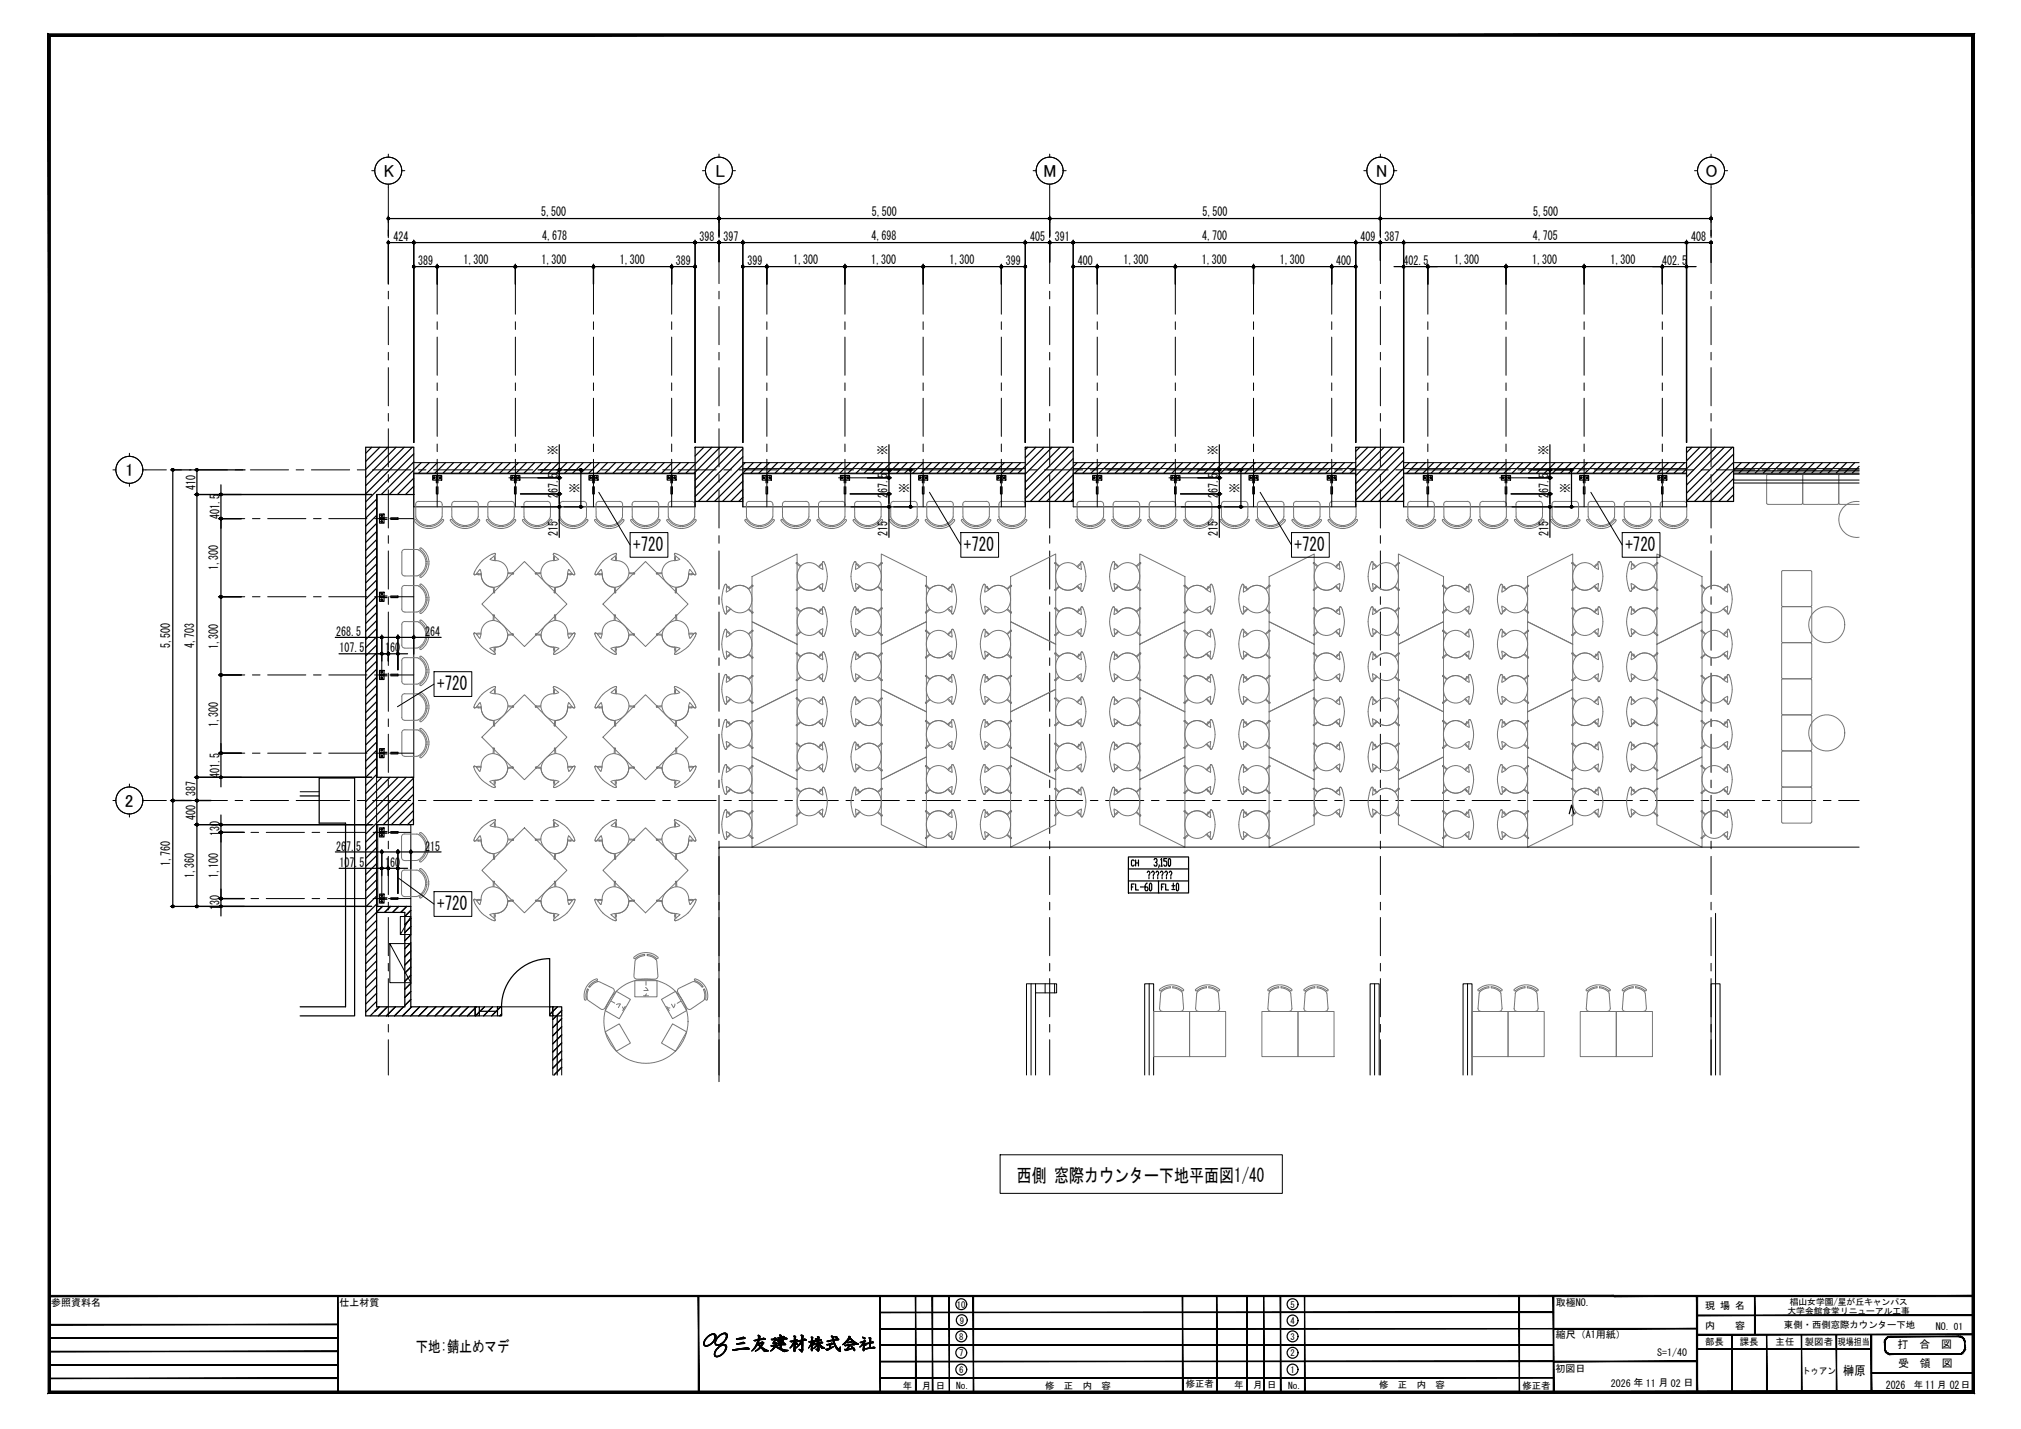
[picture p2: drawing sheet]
<svg xmlns="http://www.w3.org/2000/svg" width="420mm" height="297mm" viewBox="0 0 420 297" stroke-linecap="round" stroke-linejoin="round" font-family="sans-serif">
<defs><g id="words">
<text font-size="8.8" fill="#767676" x="143.2" y="216.6" transform="rotate(-90 143.2 216.6)">トレー</text>
<g font-size="4.4">
<text x="234.2" y="181.3">CH</text>
<text x="234.2" y="186.3">FL</text>
<text x="240.6" y="186.3">FL</text>
</g>
<g font-size="3.9">
<text x="131.7" y="114.6">+720</text>
<text x="200.4" y="114.6">+720</text>
<text x="269.2" y="114.6">+720</text>
<text x="337.9" y="114.6">+720</text>
<text x="90.9" y="143.5">+720</text>
<text x="90.9" y="189.2">+720</text>
<text x="211.4" y="245.6">西側 窓際カウンター下地平面図1/40</text>
</g>
<g font-size="3.6">
<text x="79.8" y="36.8">K</text>
<text x="148.7" y="36.8">L</text>
<text x="217" y="36.8">M</text>
<text x="286.1" y="36.8">N</text>
<text x="354.6" y="36.8">O</text>
<text x="26.1" y="99">1</text>
<text x="26" y="167.7">2</text>
</g>
<text font-size="3.2" x="86.4" y="280.9">下地:錆止めマデ</text>
<g font-size="2.6">
<text x="112.5" y="44.9">5,500</text>
<text x="181.3" y="44.9">5,500</text>
<text x="250" y="44.9">5,500</text>
<text x="318.7" y="44.9">5,500</text>
<text x="81.8" y="50.1">424</text>
<text x="112.7" y="49.9">4,678</text>
<text x="145.4" y="50.1">398</text>
<text x="150.4" y="50.1">397</text>
<text x="181.2" y="49.9">4,698</text>
<text x="214.2" y="50.1">405</text>
<text x="219.3" y="50.1">391</text>
<text x="249.9" y="49.9">4,700</text>
<text x="282.9" y="50.1">409</text>
<text x="287.8" y="50.1">387</text>
<text x="318.6" y="49.9">4,705</text>
<text x="351.6" y="50.1">408</text>
<text x="86.9" y="55.1">389</text>
<text x="96.4" y="54.9">1,300</text>
<text x="112.6" y="54.9">1,300</text>
<text x="128.8" y="54.9">1,300</text>
<text x="140.5" y="55.1">389</text>
<text x="155.4" y="55.1">399</text>
<text x="164.9" y="54.9">1,300</text>
<text x="181.1" y="54.9">1,300</text>
<text x="197.4" y="54.9">1,300</text>
<text x="209.1" y="55.1">399</text>
<text x="224" y="55.1">400</text>
<text x="233.6" y="54.9">1,300</text>
<text x="249.8" y="54.9">1,300</text>
<text x="266.1" y="54.9">1,300</text>
<text x="277.8" y="55.1">400</text>
<text x="291.8" y="55.1">402.5</text>
<text x="302.3" y="54.9">1,300</text>
<text x="318.6" y="54.9">1,300</text>
<text x="334.8" y="54.9">1,300</text>
<text x="345.5" y="55.1">402.5</text>
<text x="115.8" y="94.6" transform="rotate(-90 115.8 94.6)">※</text>
<text x="184.4" y="94.6" transform="rotate(-90 184.4 94.6)">※</text>
<text x="253" y="94.6" transform="rotate(-90 253 94.6)">※</text>
<text x="321.8" y="94.6" transform="rotate(-90 321.8 94.6)">※</text>
<text x="40.6" y="101.8" transform="rotate(-90 40.6 101.8)">410</text>
<text x="45.6" y="107.9" transform="rotate(-90 45.6 107.9)">401.5</text>
<text x="116" y="103.6" transform="rotate(-90 116 103.6)">267.5</text>
<text x="120.3" y="102.5" transform="rotate(-90 120.3 102.5)">※</text>
<text x="184.5" y="103.6" transform="rotate(-90 184.5 103.6)">267.5</text>
<text x="188.8" y="102.5" transform="rotate(-90 188.8 102.5)">※</text>
<text x="253.2" y="103.6" transform="rotate(-90 253.2 103.6)">267.5</text>
<text x="257.5" y="102.5" transform="rotate(-90 257.5 102.5)">※</text>
<text x="321.9" y="103.6" transform="rotate(-90 321.9 103.6)">267.5</text>
<text x="326.3" y="102.5" transform="rotate(-90 326.3 102.5)">※</text>
<text x="116" y="111.5" transform="rotate(-90 116 111.5)">215</text>
<text x="184.5" y="111.5" transform="rotate(-90 184.5 111.5)">215</text>
<text x="253.2" y="111.5" transform="rotate(-90 253.2 111.5)">215</text>
<text x="321.9" y="111.5" transform="rotate(-90 321.9 111.5)">215</text>
<text x="45.4" y="118.6" transform="rotate(-90 45.4 118.6)">1,300</text>
<text x="35.4" y="134.6" transform="rotate(-90 35.4 134.6)">5,500</text>
<text x="40.4" y="134.8" transform="rotate(-90 40.4 134.8)">4,703</text>
<text x="45.4" y="134.8" transform="rotate(-90 45.4 134.8)">1,300</text>
<text x="69.9" y="132.2">268.5</text>
<text x="70.6" y="135.6">107.5</text>
<text x="80.1" y="135.6">160</text>
<text x="88.4" y="132.2">264</text>
<text x="45.4" y="151.1" transform="rotate(-90 45.4 151.1)">1,300</text>
<text x="45.6" y="161.6" transform="rotate(-90 45.6 161.6)">401.5</text>
<text x="40.6" y="165.5" transform="rotate(-90 40.6 165.5)">387</text>
<text x="40.6" y="170.5" transform="rotate(-90 40.6 170.5)">400</text>
<text x="45.6" y="173.8" transform="rotate(-90 45.6 173.8)">130</text>
<text x="69.9" y="176.8">267.5</text>
<text x="88.4" y="176.8">215</text>
<text x="35.4" y="180.1" transform="rotate(-90 35.4 180.1)">1,760</text>
<text x="40.4" y="182.6" transform="rotate(-90 40.4 182.6)">1,360</text>
<text x="45.4" y="182.6" transform="rotate(-90 45.4 182.6)">1,100</text>
<text x="70.6" y="180.2">107.5</text>
<text x="80.1" y="180.2">160</text>
<text x="45.6" y="189.2" transform="rotate(-90 45.6 189.2)">130</text>
<text x="383.2" y="285.8">榊原</text>
</g>
<g font-size="2.3">
<text x="394.5" y="280.2">打　合　図</text>
<text x="394.6" y="284.2">受　領　図</text>
<text x="392" y="288.6">2026</text>
<text x="400.2" y="288.6">11</text>
<text x="405.3" y="288.6">02</text>
</g>
<g font-size="2.1">
<text x="10.6" y="271.5">参照資料名</text>
<text x="70.6" y="271.5">仕上材質</text>
<text x="323.5" y="271.5">取極NO.</text>
<text x="354.5" y="272.1">現 場 名</text>
<text x="323.5" y="278.2">縮尺（A1用紙）</text>
<text x="344.5" y="281.9">S=1/40</text>
<text x="354.5" y="276.2">内　　容</text>
<text x="402.5" y="276.4">NO. 01</text>
<text x="323.4" y="285.2">初図日</text>
<text x="334.9" y="288.3">2026 年 11 月 02</text>
<text x="350" y="288.1">日</text>
</g>
<g font-size="1.9">
<text x="354.5" y="279.6">部長</text>
<text x="361.7" y="279.6">課長</text>
<text x="369.1" y="279.6">主任</text>
<text x="370.9" y="276.1">東側・西側窓際カウンター下地</text>
<text x="375.2" y="279.6">製図者</text>
<text x="382.1" y="279.6">現場担当</text>
<text x="374.7" y="285.5">トゥアン</text>
<text x="187.7" y="288.7">年　月 日</text>
<text x="198.8" y="288.8">No.</text>
<text x="217.3" y="288.7">修</text>
<text x="221.2" y="288.7">正</text>
<text x="225.1" y="288.7">内</text>
<text x="229" y="288.7">容</text>
<text x="246.5" y="288.4">修正者</text>
<text x="256.6" y="288.5">年　月 日</text>
<text x="267.8" y="288.7">No.</text>
<text x="286.7" y="288.6">修</text>
<text x="290.6" y="288.6">正</text>
<text x="294.5" y="288.6">内</text>
<text x="298.4" y="288.6">容</text>
<text x="316.5" y="288.7">修正者</text>
<text x="397.9" y="288.5">年</text>
<text x="402.7" y="288.5">月</text>
<text x="407.6" y="288.5">日</text>
</g>
<g font-size="1.8">
<text x="198.9" y="271.8">10</text>
<text x="199.5" y="275.1">9</text>
<text x="268.3" y="271.8">5</text>
<text x="268.3" y="275.2">4</text>
<text x="371.6" y="273.1">大学会館食堂リニューアル工事</text>
<text x="372.1" y="271.2">椙山女学園/星が丘キャンパス</text>
<text x="199.4" y="278.5">8</text>
<text x="199.4" y="281.9">7</text>
<text x="268.3" y="278.5">3</text>
<text x="268.3" y="281.9">2</text>
<text x="199.4" y="285.4">6</text>
<text x="268.3" y="285.4">1</text>
</g>
</g></defs>
<!-- layer: 143Hatch8 -->
<g fill="none" stroke="#000" stroke-width=".25">
<path d="M77.3 93l-1.3 1.2M79 93l-3 2.9M80.6 93l-4.6 4.6M82.3 93l-6.3 6.3M84 93l-8 8M85.7 93l-9.7 9.6M86 99.4l-3.4 3.4M86 96l-6.7 6.8M86 94.3l-10 10M87.6 96.2l-6.7 6.6M89.3 96.2l-2.2 2.1M90.9 96.2l-2.1 2.1"/>
<path d="M92.6 96.2l-2.2 2.1M94.3 96.2l-2.2 2.1M96 96.2l-2.2 2.1M97.7 96.2l-2.2 2.1M99.4 96.2l-2.2 2.1M101 96.2l-2.2 2.1M102.7 96.2l-2.2 2.1M104.4 96.2l-2.2 2.1M106.1 96.2l-2.2 2.1M107.8 96.2l-2.2 2.1M109.5 96.2l-2.2 2.1M111.1 96.2l-2.2 2.1"/>
<path d="M112.8 96.2l-2.2 2.1M114.5 96.2l-2.2 2.1M116.2 96.2l-2.2 2.1M117.9 96.2l-2.2 2.1M119.6 96.2l-2.2 2.1M121.2 96.2l-2.1 2.1M122.9 96.2l-2.2 2.1M124.6 96.2l-2.2 2.1M126.3 96.2l-2.2 2.1M128 96.2l-2.2 2.1M129.7 96.2l-2.2 2.1M131.3 96.2l-2.1 2.1"/>
<path d="M133 96.2l-2.1 2.1M134.7 96.2l-2.2 2.1M136.4 96.2l-2.2 2.1M138.1 96.2l-2.2 2.1M139.8 96.2l-2.2 2.1M141.5 96.2l-2.2 2.1M143.1 96.2l-2.2 2.1M144.6 93l-.1 .1M146.3 93l-1.8 1.8M148 93l-5.4 5.3M149.7 93l-5.4 5.3M151.4 93l-6.9 6.9"/>
<path d="M153.1 93l-8.6 8.5M154.4 95l-9.2 9.2M154.4 93.3l-9.9 9.9M154.9 96.2l-8 8M156.6 96.2l-8.1 8M158.3 96.2l-2.2 2.1M160 96.2l-2.2 2.1M161.6 96.2l-2.1 2.1M163.3 96.2l-2.2 2.1M165 96.2l-2.2 2.1M166.7 96.2l-2.2 2.1M168.4 96.2l-2.2 2.1"/>
<path d="M170.1 96.2l-2.2 2.1M171.8 96.2l-2.2 2.1M173.4 96.2l-2.1 2.1M175.1 96.2l-2.2 2.1M176.8 96.2l-2.2 2.1M178.5 96.2l-2.2 2.1M180.2 96.2l-2.2 2.1M181.9 96.2l-2.2 2.1M183.5 96.2l-2.1 2.1M185.2 96.2l-2.2 2.1M186.9 96.2l-2.2 2.1M188.6 96.2l-2.2 2.1"/>
<path d="M190.3 96.2l-2.2 2.1M192 96.2l-2.2 2.1M193.7 96.2l-2.2 2.1M195.3 96.2l-2.2 2.1M197 96.2l-2.2 2.1M198.7 96.2l-2.2 2.1M200.4 96.2l-2.2 2.1M202.1 96.2l-2.2 2.1M203.8 96.2l-2.2 2.1M205.4 96.2l-2.2 2.1M207.1 96.2l-2.2 2.1M208.8 96.2l-2.2 2.1"/>
<path d="M210.5 96.2l-2.2 2.1M212.2 96.2l-2.2 2.1M213.7 93l-.6 .5M215.3 93l-2.2 2.2M217 93l-5.3 5.3M218.7 93l-5.6 5.5M220.4 93l-7.3 7.2M222.1 93l-9 8.9M223.1 98.7l-5.5 5.5M223.1 95.3l-8.9 8.9M223.1 93.6l-10 10M223.9 96.2l-8 8"/>
<path d="M225.6 96.2l-2.1 2.1M227.3 96.2l-2.2 2.1M229 96.2l-2.2 2.1M230.7 96.2l-2.2 2.1M232.4 96.2l-2.2 2.1M234.1 96.2l-2.2 2.1M235.7 96.2l-2.1 2.1M237.4 96.2l-2.2 2.1M239.1 96.2l-2.2 2.1M240.8 96.2l-2.2 2.1M242.5 96.2l-2.2 2.1M244.2 96.2l-2.2 2.1"/>
<path d="M245.9 96.2l-2.3 2.1M247.5 96.2l-2.2 2.1M249.2 96.2l-2.2 2.1M250.9 96.2l-2.2 2.1M252.6 96.2l-2.2 2.1M254.3 96.2l-2.2 2.1M255.9 96.2l-2.1 2.1M257.6 96.2l-2.2 2.1M259.3 96.2l-2.2 2.1M261 96.2l-2.2 2.1M262.7 96.2l-2.2 2.1M264.4 96.2l-2.2 2.1"/>
<path d="M266 96.2l-2.1 2.1M267.7 96.2l-2.2 2.1M269.4 96.2l-2.2 2.1M271.1 96.2l-2.2 2.1M272.8 96.2l-2.2 2.1M274.5 96.2l-2.2 2.1M276.1 96.2l-2.1 2.1M277.8 96.2l-2.1 2.1M279.5 96.2l-2.2 2.1M281.2 96.2l-2.2 2.1M282.7 93l-.8 .8M284.4 93l-2.5 2.5"/>
<path d="M286.1 93l-5.4 5.3M287.8 93l-5.9 5.9M289.4 93l-7.5 7.5M291.1 93l-9.2 9.2M291.8 99l-5.2 5.2M291.8 95.7l-8.6 8.5M291.8 94l-9.9 9.9M293 96.2l-8.1 8M294.7 96.2l-2.2 2.1M296.4 96.2l-2.2 2.1M298 96.2l-2.2 2.1M299.7 96.2l-2.2 2.1"/>
<path d="M301.4 96.2l-2.2 2.1M303.1 96.2l-2.2 2.1M304.8 96.2l-2.2 2.1M306.5 96.2l-2.2 2.1M308.1 96.2l-2.1 2.1M309.8 96.2l-2.2 2.1M311.5 96.2l-2.2 2.1M313.2 96.2l-2.2 2.1M314.9 96.2l-2.2 2.1M316.6 96.2l-2.2 2.1M318.2 96.2l-2.1 2.1M319.9 96.2l-2.2 2.1"/>
<path d="M321.6 96.2l-2.2 2.1M323.3 96.2l-2.2 2.1M325 96.2l-2.2 2.1M326.7 96.2l-2.2 2.1M328.3 96.2l-2.1 2.1M330 96.2l-2.1 2.1M331.7 96.2l-2.2 2.1M333.4 96.2l-2.2 2.1M335.1 96.2l-2.2 2.1M336.8 96.2l-2.2 2.1M338.5 96.2l-2.2 2.1M340.1 96.2l-2.2 2.1"/>
<path d="M341.8 96.2l-2.2 2.1M343.5 96.2l-2.2 2.1M345.2 96.2l-2.2 2.1M346.9 96.2l-2.2 2.1M348.6 96.2l-2.2 2.1M350.2 96.2l-2.2 2.1M351.7 93l-1.1 1.1M353.4 93l-2.8 2.8M355.1 93l-5.4 5.3M356.8 93l-6.2 6.2M358.5 93l-7.9 7.8M360.2 93l-9.6 9.5"/>
<path d="M360.4 99.5l-4.8 4.7M360.4 96.1l-8.1 8.1M360.4 94.4l-9.8 9.8M362 96.2l-8.1 8M363.7 96.2l-2.2 2.1M365.4 96.2l-2.2 2.1M367.1 96.2l-2.2 2.1M368.8 96.2l-2.2 2.1M370.4 96.2l-2.1 2.1M372.1 96.2l-2.2 2.1M373.8 96.2l-2.2 2.1M375.5 96.2l-2.2 2.1"/>
<path d="M377.2 96.2l-2.2 2.1M378.9 96.2l-2.2 2.1M380.5 96.2l-2.1 2.1M382.2 96.2l-2.2 2.1M383.9 96.2l-2.2 2.1M385.6 96.2l-2.2 2.1M386.5 96.9l-1.4 1.4M78.3 118.9l-2.3 2.3M78.3 117.2l-2.3 2.3M78.3 115.6l-2.3 2.2M78.3 113.9l-2.3 2.2M78.3 112.2l-2.3 2.2"/>
<path d="M78.3 110.5l-2.3 2.2M78.3 108.8l-2.3 2.3M78.3 107.1l-2.3 2.3M78.3 105.4l-2.3 2.3M78.3 103.8l-2.3 2.2M86 102.8h.1M86 101.1l-1.7 1.7M154.4 103.4l-.8 .8M154.4 101.7l-2.5 2.5M154.4 100l-4.2 4.2M223.1 103.7l-.5 .5M223.1 102.1l-2.2 2.1"/>
<path d="M223.1 100.4l-3.8 3.8M291.8 104.1l-.1 .1M291.8 102.4l-1.8 1.8M291.8 100.7l-3.5 3.5M360.4 102.8l-1.4 1.4M360.4 101.1l-3.1 3.1M78.3 139.1l-2.3 2.3M78.3 137.4l-2.3 2.3M78.3 135.7l-2.3 2.3M78.3 134.1l-2.3 2.2M78.3 132.4l-2.3 2.2M78.3 130.7l-2.3 2.3"/>
<path d="M78.3 129l-2.3 2.3M78.3 127.3l-2.3 2.3M78.3 125.7l-2.3 2.2M78.3 124l-2.3 2.2M78.3 122.3l-2.3 2.2M78.3 120.6l-2.3 2.2M78.3 159.3l-2.3 2.3M78.3 157.6l-2.3 2.3M78.3 156l-2.3 2.2M78.3 154.3l-2.3 2.2M78.3 152.6l-2.3 2.2M78.3 150.9l-2.3 2.2"/>
<path d="M78.3 149.2l-2.3 2.3M78.3 147.5l-2.3 2.3M78.3 145.8l-2.3 2.3M78.3 144.2l-2.3 2.2M78.3 142.5l-2.3 2.2M78.3 140.8l-2.3 2.3M78.3 179.5l-2.3 2.3M78.3 177.8l-2.3 2.3M78.3 176.2l-2.3 2.2M78.3 174.5l-2.3 2.2M78.3 172.8l-2.3 2.2M78.3 161l-2.3 2.3"/>
<path d="M79.4 161.6l-3.4 3.3M81.1 161.6l-5.1 5M82.8 161.6l-6.8 6.7M84.5 161.6l-8.5 8.4M86 170.2l-1.3 1.2M86 168.5l-3 2.9M86 166.8l-4.6 4.6M86 165.1l-6.3 6.3M86 163.5l-10 9.9M86 161.8l-10 9.9M78.3 199.7l-2.3 2.3M78.3 198l-2.3 2.3"/>
<path d="M78.3 196.4l-2.3 2.2M78.3 194.7l-2.3 2.2M78.3 193l-2.3 2.2M78.3 191.3l-2.3 2.3M78.3 187.9l-2.3 2.3M78.3 186.3l-2.3 2.2M78.3 184.6l-2.3 2.2M78.3 182.9l-2.3 2.3M78.3 181.2l-2.3 2.3M79.5 188.4l-3.5 3.5M81.2 188.4l-1.3 1.3M82.9 188.4l-1.3 1.3"/>
<path d="M84.6 188.4l-1.3 1.3M85.4 197.7l-1.2 1.2M85.4 194.3l-1.2 1.2M85.4 190.9l-1.2 1.3M85.4 199.3l-1.2 1.3M85.4 196l-1.2 1.2M85.4 192.6l-1.2 1.3M85.4 189.2l-1.2 1.3M78.3 208.2l-2.3 2.2M78.3 206.5l-2.3 2.2M78.3 204.8l-2.3 2.2M78.3 203.1l-2.3 2.2"/>
<path d="M78.3 201.4l-2.3 2.3M78.8 209.3l-1.8 1.9M80.5 209.3l-1.8 1.9M82.2 209.3l-1.9 1.9M83.9 209.3l-1.9 1.9M85.4 202.7l-1.2 1.3M85.4 207.8l-1.2 1.2M85.4 206.1l-1.2 1.2M85.4 204.4l-1.2 1.2M85.4 201l-1.2 1.3M85.6 209.3l-1.9 1.9M87.2 209.3l-1.8 1.9"/>
<path d="M88.9 209.3l-1.8 1.9M90.6 209.3l-1.8 1.9M92.3 209.3l-1.9 1.9M94 209.3l-1.9 1.9M95.7 209.3l-1.9 1.9M97.4 209.3l-1.9 1.9M99 209.3l-1.8 1.9M100.7 209.3l-1.9 1.9M102.4 209.3l-1.9 1.9M104.1 209.3l-1.9 1.9M104.3 210.8l-.4 .4M115.9 209.3l-1.6 1.6"/>
<path d="M116.8 218.5l-1.9 1.9M116.8 216.8l-1.9 1.9M116.8 215.1l-1.9 1.9M116.8 213.4l-1.9 1.9M116.8 211.7l-1.9 1.9M116.8 210.1l-1.9 1.8M116.8 221.9l-1.6 1.6M116.8 220.2l-1.9 1.8"/>
</g>
<!-- layer: 020KijnSn -->
<g fill="none" stroke="#000" stroke-width=".21">
<path d="M80.7 38.9v7.4M149.5 38.9v7.4M218.2 38.9v7.4M287 38.9v7.4M355.7 38.9v7.4M80.7 47.8v1.6M80.7 51v8M90.9 55.4v9.9M107.1 55.4v9.9M123.4 55.4v9.9M139.6 55.4v9.9M149.5 47.8v1.6"/>
<path d="M149.5 51v8M159.4 55.4v9.9M175.7 55.4v9.9M191.9 55.4v9.9M208.2 55.4v9.9M218.2 47.8v1.6M218.2 51v8M228.1 55.4v9.9M244.3 55.4v9.9M260.6 55.4v9.9M276.9 55.4v9.9M287 47.8v1.6"/>
<path d="M287 51v8M296.8 55.4v9.9M313.1 55.4v9.9M329.3 55.4v9.9M345.6 55.4v9.9M355.7 47.8v1.6M355.7 51v8M80.7 60.5v1.6M80.7 63.7v8M80.7 73.2v1.6M80.7 76.4v8M90.9 66.9v1.6"/>
<path d="M90.9 70.1v7.9M90.9 79.6v1.6M107.1 66.9v1.6M107.1 70.1v7.9M107.1 79.6v1.6M123.4 66.9v1.6M123.4 70.1v7.9M123.4 79.6v1.6M139.6 66.9v1.6M139.6 70.1v7.9M139.6 79.6v1.6M149.5 60.5v1.6"/>
<path d="M149.5 63.7v8M149.5 73.2v1.6M149.5 76.4v8M159.4 66.9v1.6M159.4 70.1v7.9M159.4 79.6v1.6M175.7 66.9v1.6M175.7 70.1v7.9M175.7 79.6v1.6M191.9 66.9v1.6M191.9 70.1v7.9M191.9 79.6v1.6"/>
<path d="M208.2 66.9v1.6M208.2 70.1v7.9M208.2 79.6v1.6M218.2 60.5v1.6M218.2 63.7v8M218.2 73.2v1.6M218.2 76.4v8M228.1 66.9v1.6M228.1 70.1v7.9M228.1 79.6v1.6M244.3 66.9v1.6M244.3 70.1v7.9"/>
<path d="M244.3 79.6v1.6M260.6 66.9v1.6M260.6 70.1v7.9M260.6 79.6v1.6M276.9 66.9v1.6M276.9 70.1v7.9M276.9 79.6v1.6M287 60.5v1.6M287 63.7v8M287 73.2v1.6M287 76.4v8M296.8 66.9v1.6"/>
<path d="M296.8 70.1v7.9M296.8 79.6v1.6M313.1 66.9v1.6M313.1 70.1v7.9M313.1 79.6v1.6M329.3 66.9v1.6M329.3 70.1v7.9M329.3 79.6v1.6M345.6 66.9v1.6M345.6 70.1v7.9M345.6 79.6v1.6M355.7 60.5v1.6"/>
<path d="M355.7 63.7v8M355.7 73.2v1.6M355.7 76.4v8M30.3 97.7h4.3M36.2 97.7h1.6M39.3 97.7h8M48.9 97.7h1.6M52 97.7h8M61.6 97.7h1.6M64.7 97.7h8M74.3 97.7h1.6M77.4 97.7h8"/>
<path d="M80.7 85.9v1.6M80.7 89.1v8M80.7 98.6v1.6M87 97.7h1.6M90.1 97.7h8M90.9 82.8v7.9M90.9 92.3v1.6M90.9 95.5v9.9M99.7 97.7h1.6M102.8 97.7h8M105.8 99.3h10.5M107.1 82.8v7.9"/>
<path d="M107.1 92.3v1.6M107.1 95.5v9.9M112.4 97.7h1.6M115.5 97.7h8M123.4 82.8v7.9M123.4 92.3v1.6M123.4 95.5v9.9M125.1 97.7h1.6M128.2 97.7h8M137.8 97.7h1.6M139.6 82.8v7.9M139.6 92.3v1.6"/>
<path d="M139.6 95.5v9.9M140.9 97.7h8M149.5 85.9v1.6M149.5 89.1v8M149.5 98.6v1.6M150.5 97.7h1.6M153.6 97.7h8M159.4 82.8v7.9M159.4 92.3v1.6M159.4 95.5v9.9M163.2 97.7h1.6M166.3 97.7h8"/>
<path d="M174.3 99.3h10.5M175.7 82.8v7.9M175.7 92.3v1.6M175.7 95.5v9.9M175.9 97.7h1.6M179 97.7h8M188.6 97.7h1.6M191.7 97.7h8M191.9 82.8v7.9M191.9 92.3v1.6M191.9 95.5v9.9M201.3 97.7h1.6"/>
<path d="M204.4 97.7h8M208.2 82.8v7.9M208.2 92.3v1.6M208.2 95.5v9.9M214 97.7h1.6M217.1 97.7h8M218.2 85.9v1.6M218.2 89.1v8M218.2 98.6v1.6M226.7 97.7h1.6M228.1 82.8v7.9M228.1 92.3v1.6"/>
<path d="M228.1 95.5v9.9M229.8 97.7h8M239.4 97.7h1.6M242.5 97.7h8M243 99.3h10.5M244.3 82.8v7.9M244.3 92.3v1.6M244.3 95.5v9.9M252.1 97.7h1.6M255.2 97.7h8M260.6 82.8v7.9M260.6 92.3v1.6"/>
<path d="M260.6 95.5v9.9M264.8 97.7h1.6M267.9 97.7h8M276.9 82.8v7.9M276.9 92.3v1.6M276.9 95.5v9.9M277.5 97.7h1.6M280.6 97.7h8M287 85.9v1.6M287 89.1v8M287 98.6v1.6M290.2 97.7h1.6"/>
<path d="M293.3 97.7h8M296.8 82.8v7.9M296.8 92.3v1.6M296.8 95.5v9.9M302.9 97.7h1.6M306 97.7h8M311.7 99.3h10.5M313.1 82.8v7.9M313.1 92.3v1.6M313.1 95.5v9.9M315.6 97.7h1.6M318.7 97.7h8"/>
<path d="M328.3 97.7h1.6M329.3 82.8v7.9M329.3 92.3v1.6M329.3 95.5v9.9M331.4 97.7h8M341 97.7h1.6M344.1 97.7h8M345.6 82.8v7.9M345.6 92.3v1.6M345.6 95.5v9.9M353.7 97.7h1.6M355.7 85.9v1.6"/>
<path d="M355.7 89.1v8M355.7 98.6v1.6M356.8 97.7h8M366.4 97.7h1.6M369.5 97.7h8M379.1 97.7h1.6M382.2 97.7h4.3M45.9 107.8h5M52.5 107.8h1.6M55.6 107.8h8M65.2 107.8h1.6M68.3 107.8h8"/>
<path d="M77.9 107.8h1.6M80.7 101.8v8M80.7 111.3v1.6M80.7 114.5v8M81 107.8h5M149.5 101.8v8M149.5 111.3v1.6M149.5 114.5v8M218.2 101.8v8M218.2 111.3v1.6M218.2 114.5v8M287 101.8v8"/>
<path d="M287 111.3v1.6M287 114.5v8M355.7 101.8v8M355.7 111.3v1.6M355.7 114.5v8M45.9 124h5M52.5 124h1.6M55.6 124h8M65.2 124h1.6M68.3 124h8M77.9 124h1.6M79.4 132.5v8.7"/>
<path d="M80.7 124v1.6M80.7 127.2v8M80.7 136.7v1.6M80.7 139.9v8M81 124h5M149.5 124v1.6M149.5 127.2v8M149.5 136.7v1.6M149.5 139.9v8M218.2 124v1.6M218.2 127.2v8M218.2 136.7v1.6"/>
<path d="M218.2 139.9v8M287 124v1.6M287 127.2v8M287 136.7v1.6M287 139.9v8M355.7 124v1.6M355.7 127.2v8M355.7 136.7v1.6M355.7 139.9v8M45.9 140.3h5M45.9 156.6h5M52.5 140.3h1.6"/>
<path d="M52.5 156.6h1.6M55.6 140.3h8M55.6 156.6h8M65.2 140.3h1.6M65.2 156.6h1.6M68.3 140.3h8M68.3 156.6h8M77.9 140.3h1.6M77.9 156.6h1.6M80.7 149.4v1.6M80.7 152.6v8M81 140.3h5"/>
<path d="M81 156.6h5M149.5 149.4v1.6M149.5 152.6v8M218.2 149.4v1.6M218.2 152.6v8M287 149.4v1.6M287 152.6v8M355.7 149.4v1.6M355.7 152.6v8M30.3 166.4h4.3M36.2 166.4h1.6M39.3 166.4h8"/>
<path d="M45.9 173h4.7M48.9 166.4h1.6M52 166.4h8M52.2 173h1.6M55.4 173h7.9M61.6 166.4h1.6M64.7 166.4h8M64.9 173h1.6M68.1 173h7.9M74.3 166.4h1.6M77.4 166.4h8M77.6 173h1.6"/>
<path d="M79.4 177.1v8.8M80.7 162.1v1.6M80.7 165.3v8M80.7 174.8v1.6M80.7 178v8M80.8 173h4.6M87 166.4h1.6M90.1 166.4h8M99.7 166.4h1.6M102.8 166.4h8M112.4 166.4h1.6M115.5 166.4h8"/>
<path d="M125.1 166.4h1.6M128.2 166.4h8M137.8 166.4h1.6M140.9 166.4h8M149.5 162.1v1.6M149.5 165.3v8M149.5 174.8v1.6M149.5 178v8M150.5 166.4h1.6M153.6 166.4h8M163.2 166.4h1.6M166.3 166.4h8"/>
<path d="M175.9 166.4h1.6M179 166.4h8M188.6 166.4h1.6M191.7 166.4h8M201.3 166.4h1.6M204.4 166.4h8M214 166.4h1.6M217.1 166.4h8M218.2 162.1v1.6M218.2 165.3v8M218.2 174.8v1.6M218.2 178v8"/>
<path d="M226.7 166.4h1.6M229.8 166.4h8M239.4 166.4h1.6M242.5 166.4h8M252.1 166.4h1.6M255.2 166.4h8M264.8 166.4h1.6M267.9 166.4h8M277.5 166.4h1.6M280.6 166.4h8M287 162.1v1.6M287 165.3v8"/>
<path d="M287 174.8v1.6M287 178v8M290.2 166.4h1.6M293.3 166.4h8M302.9 166.4h1.6M306 166.4h8M315.6 166.4h1.6M318.7 166.4h8M328.3 166.4h1.6M331.4 166.4h8M341 166.4h1.6M344.1 166.4h8"/>
<path d="M353.7 166.4h1.6M355.7 162.1v1.6M355.7 165.3v8M355.7 174.8v1.6M355.7 178v8M356.8 166.4h8M366.4 166.4h1.6M369.5 166.4h8M379.1 166.4h1.6M382.2 166.4h4.3M45.9 186.8h4.7M52.2 186.8h1.6"/>
<path d="M55.4 186.8h7.9M64.9 186.8h1.6M68.1 186.8h7.9M77.6 186.8h1.6M80.7 187.5v1.6M80.7 190.7v8M80.8 186.8h4.6M149.5 187.5v1.6M149.5 190.7v8M218.2 187.5v1.6M218.2 190.7v8M287 187.5v1.6"/>
<path d="M287 190.7v8M355.7 187.5v1.6M355.7 190.7v8M80.7 200.2v1.6M80.7 203.4v8M80.7 212.9v1.6M80.7 216.1v7.4M149.5 200.2v1.6M149.5 203.4v8M149.5 212.9v1.6M149.5 216.1v7.4M218.2 200.2v1.6"/>
<path d="M218.2 203.4v8M218.2 212.9v1.6M218.2 216.1v7.4M287 200.2v1.6M287 203.4v8M287 212.9v1.6M287 216.1v7.4M355.7 200.2v1.6M355.7 203.4v8M355.7 212.9v1.6M355.7 216.1v7.4"/>
</g>
<!-- layer: 230Kaik9 -->
<g fill="none" stroke="#000" stroke-width=".21">
<path d="M86 96.2h58.5M86 98.3h58.5M154.4 96.2h58.7M154.4 98.3h58.7M154.4 97.4h58.7M223.1 96.2h58.8M223.1 98.3h58.8M223.1 97.4h58.8M291.8 96.2h58.8M291.8 98.3h58.8M291.8 97.4h58.8M360.4 96.2h26.1"/>
<path d="M360.4 98.3h26.1M360.4 97.4h26.1M62.4 164.6h4M62.4 166.4h4M99.7 211.2h3.7M99.7 209.3h3.7M104.3 209.3h10M114.9 211.2v12.3M116.8 211.2v12.3"/>
</g>
<!-- layer: 220Kabe9 -->
<path d="M144.5 93h9.9v11.2h-9.9zM213.1 93h10v11.2h-10zM281.9 93h9.9v11.2h-9.9zM350.6 93h9.8v11.2h-9.8zM78.3 171.4h7.7v-9.8h-7.7v-58.8h7.7v-9.8h-10v118.2h22.8v-1.9h-13.4v-20.9h-7.1M78.3 171.3v38h5.9v-19.6h-5.9M62.4 209.3h9.4v-38.2h-5.4v-9.4h7.3v49.5h-11.3" fill="none" stroke="#000" stroke-width=".25"/>
<!-- layer: 200HojoSn -->
<path d="M356.7 189.9v33.6M214.4 204.5v19M238.9 204.5v19M285.8 204.5v19M305.1 204.5v19" fill="none" stroke="#000" stroke-width=".21"/>
<!-- layer: 350Kigu -->
<g fill="none" stroke="#000" stroke-width=".21">
<path d="M154.4 98.5h58.7v6.9h-58.7zM223.1 98.5h58.8v6.9h-58.8zM291.8 98.5h58.8v6.9h-58.8zM386.5 98.5h-26.1v1.3h26.1M86 105.4h58.5v-6.9h-58.5v63.1h-.6M86 102.8h-7.6v58.8M360.4 100.4h26.1M78.5 188.4v-17h6.9v17M81 196.1h4.4v8.2h-4.4v-8.2l4.4 8.2M85.4 190.5l-2.2 3.8h2.2v-3.8h-2.2v3.8M213.4 223.5v-19h6.3v1.9h-4.4v17.1M238 223.5v-19h1.8v19"/>
<path d="M284.8 223.5v-19h1.9v19M304.2 223.5v-19h1.8v19M355.7 223.5v-19h1.9v19"/>
</g>
<!-- layer: 230Kaik9 -->
<path d="M360.4 97.9h26.1M62.4 165.4h4M98.8 209.3h.9v1.9h-.9zM99.7 210.2h3.7M103.4 209.3h.9v1.9h-.9zM114.3 209.3h.6v1.9h-.6zM114.9 209.3h1.9v1.9h-1.9zM115.8 211.2v12.3" fill="none" stroke="#000" stroke-width=".25"/>
<!-- layer: 330KattA9 -->
<path d="M104.3 209.3a10 10 0 0 1 10-10v10" fill="none" stroke="#000" stroke-width=".25"/>
<!-- layer: 0 -->
<g fill="none" stroke="#767676" stroke-width=".21">
<path d="M367.5 98.6l-.2 .2v5.8l.2 .2M367.5 98.6h7l.3 .2M382 98.6l.3 .2M382 98.6l-7.2 .1v5.9l.2 .2h7M382.3 98.9v5.7M386.5 98.6h-4l-.2 .2M84.2 114.2l-.4 .1-.3 .4v4.4l.2 .5 .5 .1M84.2 114.2l2.8 .1M86.2 108h.1a3.4 3.4 0 0 0 5.7 0l.2 .1a3.6 3.6 0 0 1-6.1 0zM86.4 104.9l.1 2.8M87 114.3a3 3 0 0 1 0 5.3M87 119.6l-2.8 .1"/>
<path d="M87 104.2l-.4 .2-.2 .5M87 104.2h4.3l.5 .2 .1 .5M87.3 114.2l.1-.3a3.6 3.6 0 0 1 0 6.1l-.1-.2a3.4 3.4 0 0 0 0-5.6M88.6 117.2h.2M88.6 116.7h.2M88.9 109.2v.3M88.9 109.9h.1M89.2 117.2h.1M89.2 116.7h.1M89.4 109.2v.3M89.4 109.9h.1M91.9 107.4a2.99 2.99 0 0 1-2.6 1.8 2.99 2.99 0 0 1-2.8-1.5"/>
<path d="M91.9 104.9v2.5M93.9 104.9l.1 2.8M93.9 104.9l.2-.5 .4-.2h4.5l.4 .3v.4M93.9 108l-.3 .1a3.6 3.6 0 0 0 6.1 .1M93.9 108a3.4 3.4 0 0 0 5.6 0l.2 .2M96.4 109.2v.3M96.4 109.9h.1M96.9 109.2v.3M96.9 109.9h.1M99.4 104.9v2.5a2.99 2.99 0 0 1-2.6 1.8 2.99 2.99 0 0 1-2.8-1.5M99.5 119.5l.6-.1a2.52 2.52 0 0 0 2.4 2.7l.1 1M99.5 119.5h.1"/>
<path d="M99.8 118.4l-.7 .8 1 .1M99.8 118.4l.2 .8M101.4 104.9l.1 2.8M101.4 108a3.4 3.4 0 0 0 5.6 0l.2 .1a3.6 3.6 0 0 1-6.1 0l.3-.1M101.5 107.7a3 3 0 0 0 5.3 0M102.3 115.2a6.3 6.3 0 0 0-3.7 4.2l.9 .1M102.7 115.6l-.8 .7M102.7 115.6l.1 .9-.9-.2M102.9 115.1h.1M102.9 116.5a2.55 2.55 0 0 1 2.7 2.5M103 115l-.7 .2M103 115.1v1.5"/>
<path d="M103.9 109.2v.3M103.9 109.9h.1M104.4 109.2v.3M104.4 109.9h.1M105.6 119l1.1 .2h-1.1a3.4 3.4 0 0 1-2.9 2.9M106.3 104.2l.5 .2 .1 .5M106.3 104.2h-4.3l-.4 .2-.2 .5M106.6 119.1l.2 .1-.3 .1M106.9 104.9l-.1 2.8M108.7 108h.1a3.4 3.4 0 0 0 5.7 0l.2 .1a3.6 3.6 0 0 1-6.1 0zM108.9 104.9l.1 2.8M109.5 104.2l-.4 .2-.2 .5"/>
<path d="M109.5 104.2h4.3l.5 .2 .1 .5M111.4 109.2v.3M111.4 109.9h.1M111.5 119.1l-.2 .1v.1h.2M111.9 109.2v.3M111.9 109.9h.1M112.4 119.2a3.4 3.4 0 0 0 2.9 2.9M112.5 119l-1.2 .2h1.2M114.4 107.4a2.99 2.99 0 0 1-2.6 1.8 2.99 2.99 0 0 1-2.8-1.5M114.4 104.9v2.5M115.1 115.1h.1M115.1 115l.6 .2"/>
<path d="M115.1 115.1v1.5M115.1 116.5a2.55 2.55 0 0 0-2.7 2.5M115.3 115.6l.8 .7M115.3 115.6v.9l.8-.2M115.8 115.2a6.3 6.3 0 0 1 3.7 4.2l-.1 .1M116.4 104.9l.1 2.8M116.4 104.9l.2-.5 .4-.2h4.5l.4 .3v.4M116.4 108l-.3 .1a3.6 3.6 0 0 0 6.1 .1M116.4 108a3.4 3.4 0 0 0 5.6 0l.2 .2M118.2 118.4l.8 .8-1 .1M118.2 118.4l-.2 .8M118.6 119.5l-.6-.1a2.55 2.55 0 0 1-2.5 2.7l-.1 1h-.2"/>
<path d="M118.6 119.5h.1M118.6 119.5l.5-.1 .2 .1M118.9 109.2v.3M118.9 109.9h.1M119.4 109.2v.3M119.4 109.9h.1M121.9 104.9v2.5a2.99 2.99 0 0 1-2.6 1.8 2.99 2.99 0 0 1-2.8-1.5M123.7 119.4h.1M123.8 119.5h.9M123.9 104.9l.1 2.8M123.9 108l-.3 .1a3.6 3.6 0 0 0 6.1 .1M123.9 108a3.4 3.4 0 0 0 5.6 0l.2 .2"/>
<path d="M124.2 119.2l1 .1M124.7 119.5h.1M125 118.4l.2 .8M125 118.4l-.8 .8M125.2 119.4l-.5 .1M126.4 109.2v.3M126.4 109.9h.1M126.9 109.2v.3M126.9 109.9h.1M127.5 115.2a6.5 6.5 0 0 0-3.8 4.2M127.9 115.6l-.8 .7M127.9 115.6v.9l-.8-.2"/>
<path d="M128.1 115.1h.1M128.1 116.5a2.55 2.55 0 0 1 2.7 2.5M128.1 115l-.6 .2M128.1 115.1v1.5M128.8 104.2l.5 .2 .1 .5M128.8 104.2h-4.3l-.4 .2-.2 .5M129.4 104.9v2.5a2.99 2.99 0 0 1-2.6 1.8 2.99 2.99 0 0 1-2.8-1.5M130.8 119l1.1 .2h-1.1a3.5 3.5 0 0 1-2.9 2.9v1.1l-.2-1.1a2.55 2.55 0 0 1-2.5-2.7M131.2 108h.1a3.4 3.4 0 0 0 5.7 0l.2 .1a3.6 3.6 0 0 1-6.1 0zM131.4 104.9l.2-.5 .4-.2h4.5l.4 .3v.4M131.4 104.9l.1 2.8M131.5 107.7a3 3 0 0 0 5.3 0"/>
<path d="M131.7 119.1l.3 .1-.3 .1M133.9 109.2v.3M133.9 109.9h.1M134.4 109.2v.3M134.4 109.9h.1M136.6 119.1v.2l1-.1a3.4 3.4 0 0 0 2.9 2.9l-.1 1M136.7 119.1l-.3 .1 .3 .1M136.9 107.4l-.1 .3M136.9 104.9v2.5M137.6 119l-1 .1M138.9 104.9l.1 2.8M138.9 104.9l.2-.5 .4-.2h4.5l.4 .3v.4"/>
<path d="M140.2 115.2h.1M140.2 115.2l.1 1.4M140.2 115l.7 .2M140.3 116.5a2.55 2.55 0 0 0-2.7 2.5M140.3 115.1l-.1 .1M140.5 115.6l.8 .7M140.5 115.6v1M140.9 115.2a6.3 6.3 0 0 1 3.7 4.2l-.1 .1M141.3 116.3l-.9 .2M141.4 109.2v.3M141.4 109.9h.1M141.9 109.2v.3"/>
<path d="M141.9 109.9h.1M143.4 118.4l.7 .8-.9 .1M143.4 118.4l-.2 .8M143.7 119.5l-.5-.1a2.55 2.55 0 0 1-2.5 2.7M143.7 119.5h.1M144.3 119.4l.2 .1M144.3 119.4l-.6 .1M144.4 104.9v2.5a2.99 2.99 0 0 1-2.6 1.8 2.99 2.99 0 0 1-2.8-1.5M144.7 108.2l-.2-.2a3.4 3.4 0 0 1-5.7 0l-.2 .1a3.6 3.6 0 0 0 6.1 .1M154.9 108h.2a3.4 3.4 0 0 0 5.7 0l.2 .1a3.6 3.6 0 0 1-6.1 0zM155.2 104.9l.1 2.8M155.3 107.7a3 3 0 0 0 5.3 0"/>
<path d="M156.3 119.9l9.4-4.7v18.7l-9.4-4.7zM157.7 109.2v.3M157.7 109.9h.1M158.2 109.2v.3M158.2 109.9h.1M160.1 104.2l.4 .2 .2 .5M160.1 104.2h-4.3l-.5 .2-.1 .5M160.7 104.9l-.1 2.8M162.7 104.9l.1 2.8M162.7 104.9l.1-.5 .5-.2h4.4l.4 .3 .1 .4M165.2 109.2v.3M165.2 109.9h.1"/>
<path d="M165.7 109.2v.3M165.7 109.9h.1M165.8 117.1l-.3-.1 .2 .2M166.4 117.8a3.4 3.4 0 0 0 0 4M166.5 117.7a2.55 2.55 0 0 1 3.6 .1M166.5 117.7l-.9-.7 .8 .8M168.2 104.9v2.5a2.99 2.99 0 0 1-2.6 1.8 2.99 2.99 0 0 1-2.8-1.5M168.5 108.2l-.2-.2a3.4 3.4 0 0 1-5.7 0l-.2 .1a3.6 3.6 0 0 0 6.1 .1M170.2 104.9l.1 2.8M170.2 104.9l.1-.5 .5-.2h4.4l.4 .3 .1 .4M170.2 108l-.4 .1a3.6 3.6 0 0 0 6.2 .1M170.2 108a3.4 3.4 0 0 0 5.6 0l.1 .2"/>
<path d="M170.3 117.9l.8 .4-.1-1.1-.7 .7M171.3 116.9l.5 1.4 .2 1.5M171.4 116.9l-.2-.2-.2 .1v.2l-.9 .8M172 119.8l-.5 2.5M172.7 109.2v.3M172.7 109.9h.1M173.2 109.2v.3M173.2 109.9h.1M175.7 104.9v2.5a2.99 2.99 0 0 1-2.6 1.8 2.99 2.99 0 0 1-2.8-1.5M176.9 119.8a4.3 4.3 0 0 0 .9 3.1h.1M177.4 108h.2a3.4 3.4 0 0 0 5.7 0l.2 .1a3.6 3.6 0 0 1-6.1 0zM177.6 116.9l-.5 1.4-.2 1.5"/>
<path d="M177.7 104.9v2.5M177.7 107.4l.1 .3M177.9 116.8l.9 1M177.9 116.8l-.2-.1-.1 .2M178.7 117.9l-.8 .4M178.7 117.9l-.7-.7-.1 1.2M180.2 109.2v.3M180.2 109.9h.1M180.7 109.2v.3M180.7 109.9h.1M182.6 104.2l.4 .2 .2 .5M182.6 117.8a3.4 3.4 0 0 1 0 4"/>
<path d="M182.6 104.2h-4.3l-.5 .2-.1 .5M183.2 104.9v2.5a2.99 2.99 0 0 1-2.7 1.8 2.99 2.99 0 0 1-2.7-1.5M183.2 117v.1M183.2 117h.2l-.1 .2M183.2 117l.1 .1M183.2 115.2l9.4 4.7v9.3l-9.4 4.7zM183.2 117l-.8 .7a2.55 2.55 0 0 0-3.6 .1M183.3 117.1l-.7 .7M184.9 108h.2a3.4 3.4 0 0 0 5.7 0l.2 .1a3.6 3.6 0 0 1-6.1 0zM185.2 104.9v2.8M185.2 104.9l.1-.5 .5-.2h4.4l.4 .3 .1 .4M187.7 109.2v.3"/>
<path d="M187.7 109.9h.1M188.2 109.2v.3M188.2 109.9h.1M190.7 104.9v2.5a2.99 2.99 0 0 1-2.6 1.8 2.99 2.99 0 0 1-2.8-1.5M192.7 104.9l.1 2.8M192.7 104.9l.1-.5 .5-.2h4.4l.4 .3 .1 .4M195.2 109.2v.3M195.2 109.9h.1M195.7 109.2v.3M195.7 109.9h.1M198.2 104.9v2.5a2.99 2.99 0 0 1-2.6 1.8 2.99 2.99 0 0 1-2.8-1.5M198.4 108.2l-.1-.2a3.4 3.4 0 0 1-5.7 0l-.3 .1a3.6 3.6 0 0 0 6.2 .1"/>
<path d="M199.9 108h.2a3.4 3.4 0 0 0 5.7 0l.2 .1a3.6 3.6 0 0 1-6.1 0zM200.2 104.9l.1-.5 .5-.2h4.4l.4 .3 .1 .4M200.2 104.9v2.5M200.2 107.4l.1 .3M202.7 109.2v.3M202.7 109.9h.1M203.2 109.2v.3M203.2 109.9h.1M205.7 104.9v2.5a2.99 2.99 0 0 1-2.7 1.8 2.99 2.99 0 0 1-2.7-1.5M207.4 108h.2a3.4 3.4 0 0 0 5.7 0l.2 .1a3.6 3.6 0 0 1-6.1 0zM207.7 104.9v2.8M207.8 107.7a3 3 0 0 0 5.3 0"/>
<path d="M210.1 119.9l9.4-4.7v18.7l-9.4-4.7zM210.2 109.2v.3M210.2 109.9h.1M210.7 109.2v.3M210.7 109.9h.1M212.5 104.2l.5 .2 .2 .5M212.6 104.2h-4.3l-.5 .2-.1 .5M213.2 104.9l-.1 2.8M219.5 117.1l-.2-.1 .1 .2M220.1 117.8a3.4 3.4 0 0 0 0 4M223.6 108.2l.2-.2a3.4 3.4 0 0 0 5.7 0l.2 .1a3.6 3.6 0 0 1-6.1 .1M223.9 117.8a2.52 2.52 0 0 0-3.6-.1l-.9-.7 .7 .8"/>
<path d="M223.9 104.9l.2-.5 .4-.2h4.5l.3 .3 .1 .4M223.9 104.9v2.5M223.9 107.4l.1 .3M224 117.9l.8 .4-.1-1.1-.7 .7M225.1 116.9l.5 1.4 .2 1.5M225.1 116.9l-.2-.2-.1 .1-.1 .2-.8 .8M225.8 119.8a4.3 4.3 0 0 1-.9 3.1h-.1M226.4 109.2v.3M226.4 109.9h.1M226.9 109.2v.3M226.9 109.9h.1M229.4 104.9v2.5a2.99 2.99 0 0 1-2.6 1.8 2.99 2.99 0 0 1-2.8-1.5"/>
<path d="M230.7 119.8v.5a4.8 4.8 0 0 0 .7 2.6h.2M231.2 108h.1a3.4 3.4 0 0 0 5.7 0l.2 .1a3.6 3.6 0 0 1-6.1 0zM231.3 116.9l.3-.1 1 1M231.3 116.9l-.4 1.4-.2 1.5M231.4 104.9l.1 2.8M232.4 117.9l-.8 .4v-.2M232.4 117.9l-.7-.7-.1 .9M232.6 117.8a2.52 2.52 0 0 1 3.6-.1l.9-.7-.8 .8M233.9 109.2v.3M233.9 109.9h.1M234.4 109.2v.3M234.4 109.9h.1"/>
<path d="M236.3 104.2l.4 .2 .2 .5M236.3 117.8a3.4 3.4 0 0 1 0 4M236.3 104.2h-4.3l-.4 .2-.2 .5M236.9 117.1l.2-.1-.1 .2M236.9 104.9v2.5a2.99 2.99 0 0 1-2.6 1.8 2.99 2.99 0 0 1-2.8-1.5M237 115.2l9.3 4.7v9.3l-9.3 4.7zM238.7 108h.1a3.4 3.4 0 0 0 5.7 0l.2 .1a3.6 3.6 0 0 1-6.1 0zM238.9 104.9l.1 2.8M238.9 104.9l.2-.5 .4-.2h4.5l.4 .3v.4M241.4 109.2v.3M241.4 109.9h.1M241.9 109.2v.3"/>
<path d="M241.9 109.9h.1M244.4 104.9v2.5a2.99 2.99 0 0 1-2.6 1.8 2.99 2.99 0 0 1-2.8-1.5M246.4 104.9l.2-.5 .4-.2h4.5l.3 .3 .1 .4M246.4 104.9v2.5M246.4 107.4l.1 .3M248.9 109.2v.3M248.9 109.9h.1M249.4 109.2v.3M249.4 109.9h.1M251.9 108a3.4 3.4 0 0 1-5.6 0l-.2 .2M251.9 108l.3 .1a3.6 3.6 0 0 1-6.1 .1M251.9 104.9v2.5a2.99 2.99 0 0 1-2.6 1.8 2.99 2.99 0 0 1-2.8-1.5"/>
<path d="M253.7 108h.1a3.4 3.4 0 0 0 5.7 0l.2 .1a3.6 3.6 0 0 1-6.1 0zM253.9 104.9v2.5M253.9 107.4l.1 .3M254.5 104.2l-.4 .2-.2 .5M254.6 104.2h4.2l.4 .2 .2 .5M256.4 109.2v.3M256.4 109.9h.1M256.9 109.2v.3M256.9 109.9h.1M259.4 104.9v2.5a2.99 2.99 0 0 1-2.6 1.8 2.99 2.99 0 0 1-2.8-1.5M261.2 108h.1a3.4 3.4 0 0 0 5.7 0l.2 .1a3.6 3.6 0 0 1-6.1 0zM261.4 104.9l.1 2.8"/>
<path d="M261.4 104.9l.2-.5 .4-.2h4.5l.4 .3v.4M263.8 119.9l9.4-4.7v18.7l-9.4-4.7zM263.9 109.2v.3M263.9 109.9h.1M264.4 109.2v.3M264.4 109.9h.1M266.9 104.9v2.5a2.99 2.99 0 0 1-2.6 1.8 2.99 2.99 0 0 1-2.8-1.5M268.9 104.9l.2-.5 .4-.2h4.5l.3 .3 .1 .4M268.9 104.9v2.5M268.9 107.4l.1 .3M271.4 109.2v.3M271.4 109.9h.1"/>
<path d="M271.9 109.2v.3M271.9 109.9h.1M273.3 117.1l-.2-.1 .1 .2M273.9 117.8a3.4 3.4 0 0 0 0 4M274.4 108a3.4 3.4 0 0 1-5.6 0l-.2 .1a3.6 3.6 0 0 0 6.1 0l-.3-.1M274.4 104.9v2.5a2.99 2.99 0 0 1-2.6 1.8 2.99 2.99 0 0 1-2.8-1.5M276.1 108.2l.2-.2a3.4 3.4 0 0 0 5.7 0l.2 .1a3.6 3.6 0 0 1-6.1 .1M276.4 104.9l.2-.5 .4-.2h4.5l.3 .3 .1 .4M276.4 104.9v2.5M276.4 107.4l.1 .3M277.6 117.8a2.52 2.52 0 0 0-3.6-.1l-.9-.7 .8 .8M277.8 117.9l.7 .4v-1.1l-.7 .7"/>
<path d="M278.7 116.7l-1.1 1.1M278.7 116.7h-.1M278.7 116.7l.1 .1M278.8 116.8l.1 .1M278.8 116.9l.5 1.4 .2 1.5M278.9 109.2v.3M278.9 109.9h.1M279.4 109.2v.3M279.4 109.9h.1M279.5 119.8l-.2 1.5-.4 1.4M281.9 104.9v2.5a2.99 2.99 0 0 1-2.6 1.8 2.99 2.99 0 0 1-2.8-1.5M284.4 119.8l.1 .5a4.8 4.8 0 0 0 .7 2.6h.2"/>
<path d="M285.1 116.9l-.5 1.4-.2 1.5M285.4 116.8l.9 1M285.4 116.8l-.1-.1-.3 .2M286.1 117.9l-.7 .4v-.2M286.2 117.9l-.7-.7-.1 .9M289.9 117.7a2.55 2.55 0 0 0-3.6 .1M289.9 117.7l.9-.7-.8 .8M290.1 117.8a3.4 3.4 0 0 1 0 4M290.6 117.1l.3-.1-.1 .2M290.7 115.2l9.4 4.7v9.3l-9.4 4.7zM292.4 108.2a3.7 3.7 0 0 0 6.1 0M292.7 104.9l.1-.5 .5-.2h4.4l.4 .3 .1 .4"/>
<path d="M292.7 104.9v2.5M292.7 107.4l.1 .3M295.2 109.2v.3M295.2 109.9h.1M295.7 109.2v.3M295.7 109.9h.1M298.1 108a3.4 3.4 0 0 1-5.5 0l-.2 .2M298.2 108h.2l.1 .2M298.2 104.9v2.5a2.99 2.99 0 0 1-2.7 1.8 2.99 2.99 0 0 1-2.7-1.5M299.9 108.2l.2-.2a3.4 3.4 0 0 0 5.7 0l.2 .1a3.6 3.6 0 0 1-6.1 .1M300.1 104.9l.2-.5 .5-.2h4.4l.4 .3 .1 .4M300.2 104.9v2.5"/>
<path d="M300.2 107.4v.3M302.7 109.2v.3M302.7 109.9h.1M303.2 109.2v.3M303.2 109.9h.1M305.7 104.9l-.1 2.5a2.99 2.99 0 0 1-2.6 1.8 2.99 2.99 0 0 1-2.8-1.5M307.4 108h.2a3.4 3.4 0 0 0 5.7 0l.2 .1a3.6 3.6 0 0 1-6.2 0zM307.7 104.9l.1 2.8M308.3 104.2l-.5 .2-.1 .5M308.3 104.2h4.3l.4 .2 .2 .5M310.2 109.2v.3M310.2 109.9h.1"/>
<path d="M310.7 109.2v.3M310.7 109.9h.1M313.2 104.9v2.5a2.99 2.99 0 0 1-2.6 1.8 2.99 2.99 0 0 1-2.8-1.5M315.2 104.9l.1-.5 .5-.2h4.4l.4 .3 .1 .4M315.2 104.9l.1 2.8M317.6 119.9l9.4-4.7v18.7l-9.4-4.7zM317.7 109.2v.3M317.7 109.9h.1M318.2 109.2v.3M318.2 109.9h.1M320.6 108a3.4 3.4 0 0 1-5.6 0l-.2 .1a3.6 3.6 0 0 0 6.2 0l-.3-.1M320.7 107.4a2.99 2.99 0 0 1-2.7 1.8 2.99 2.99 0 0 1-2.7-1.5"/>
<path d="M320.7 104.9v2.5M322.6 104.9l.2-.5 .5-.2h4.4l.4 .3 .1 .4M322.7 104.9v2.5M322.7 107.4v.3M325.2 109.2v.3M325.2 109.9h.1M325.7 109.2v.3M325.7 109.9h.1M326.9 117l-.1 .1 .8 .7M327 117l.7 .7a2.55 2.55 0 0 1 3.7 .1M327 117v.1M327 117l-.3 .1 .2 .1"/>
<path d="M327.6 117.8a3.4 3.4 0 0 0 0 4M328.1 108a3.4 3.4 0 0 1-5.5 0l-.2 .2M328.2 108l.3 .1a3.6 3.6 0 0 1-6.1 .1M328.2 104.9l-.1 2.5a2.99 2.99 0 0 1-2.6 1.8 2.99 2.99 0 0 1-2.7-1.5M329.9 108h.2a3.4 3.4 0 0 0 5.7 0l.2 .1a3.6 3.6 0 0 1-6.2 0zM330.2 104.9l.1 2.8M330.8 104.2l-.5 .2-.1 .5M330.8 104.2h4.3l.4 .2 .2 .5M331.5 117.9l.7-.7 .1 .9M331.5 117.9l.8 .4v-.2M332.3 116.8l-.1 .2-.8 .8M332.4 116.7l-.2 .1"/>
<path d="M332.4 116.7h.1M332.4 116.7l.2 .2M332.6 116.9l.5 1.4 .1 1.5M332.7 109.2v.3M332.7 109.9h.1M333.2 109.2v.3M333.2 109.9h.1M333.2 119.8v.5a4.8 4.8 0 0 1-.7 2.6h-.1M335.7 104.9v2.5a2.99 2.99 0 0 1-2.6 1.8 2.99 2.99 0 0 1-2.8-1.5M337.7 104.9l.1-.5 .5-.2h4.4l.4 .3 .1 .4M337.7 104.9l.1 2.8M338.2 119.8l.2 1.5 .4 1.4"/>
<path d="M338.8 116.9l-.4 1.4-.2 1.5M338.9 116.8h.3v.2l.9 .8M338.9 116.8l-.1 .1M339.2 117.2l-.1 1.1 .8-.4M339.2 117.2l.7 .7M340.2 109.2v.3M340.2 109.9h.1M340.7 109.2v.3M340.7 109.9h.1M343.1 108a3.4 3.4 0 0 1-5.6 0l-.2 .1a3.6 3.6 0 0 0 6.2 0l-.3-.1M343.2 107.4a2.99 2.99 0 0 1-2.7 1.8 2.99 2.99 0 0 1-2.7-1.5M343.2 104.9v2.5"/>
<path d="M343.7 117.7a2.55 2.55 0 0 0-3.7 .1M343.7 117.7l.9-.7-.8 .8M343.8 117.8a3.4 3.4 0 0 1 0 4M344.4 117.1l.2-.1-.1 .2M344.5 115.2l9.3 4.7v9.3l-9.3 4.7zM344.9 108.2a3.7 3.7 0 0 0 6.1 0M345.1 104.9l.2-.5 .5-.2h4.4l.4 .3 .1 .4M345.2 104.9v2.5M345.2 107.4v.3M347.7 109.2v.3M347.7 109.9h.1M348.2 109.2v.3"/>
<path d="M348.2 109.9h.1M350.6 108a3.4 3.4 0 0 1-5.5 0l-.2 .2M350.7 108h.2l.1 .2M350.7 104.9l-.1 2.5a2.99 2.99 0 0 1-2.6 1.8 2.99 2.99 0 0 1-2.7-1.5M374.8 104.6l-.3 .2h-7M382.3 104.6l.2 .2h4M382.3 104.6l-.3 .2M83.5 122.3v4.3l.2 .4 .5 .2M84.2 121.7l-.5 .2-.2 .4M84.2 129.2l-.4 .1-.3 .3v4.5l.2 .4 .5 .2M84.2 136.7l-.5 .2-.2 .4v4.3M84.2 121.7l2.8 .1"/>
<path d="M84.2 129.2l2.8 .1M84.2 136.7l2.8 .1M86.7 127.2h-2.5M86.7 134.7h-2.5M87 121.8a3 3 0 0 1 0 5.3M87 129.3a3 3 0 0 1 0 5.3M87 136.8a3 3 0 0 1 0 5.3M87 127.1l-.3 .1M87 134.6l-.3 .1M87.3 127.2a3.4 3.4 0 0 0 0-5.6l.1-.2a3.6 3.6 0 0 1 0 6.1l-.1-.3M87.3 134.7a3.4 3.4 0 0 0 0-5.6l.1-.2a3.6 3.6 0 0 1 0 6.1l-.1-.3M87.3 136.7l.1-.3a3.6 3.6 0 0 1 0 6.1l-.1-.2a3.4 3.4 0 0 0 0-5.6"/>
<path d="M88.6 124.7h.2M88.6 124.2h.2M88.6 132.2h.2M88.6 131.7h.2M88.6 139.7h.2M88.6 139.2h.2M89.2 124.7h.1M89.2 124.2h.1M89.2 132.2h.1M89.2 131.7h.1M89.2 139.7h.1M89.2 139.2h.1"/>
<path d="M98.5 131.6v.3M98.5 131.9l.2 .4M98.6 131.6l.3 .1M98.6 131.6h-.1M98.6 132.3a7.2 7.2 0 0 0 4.2 3.7M99 131.8l.8 .9 .2-.9-1 .1M100 131.6l-1.1 .1M101.8 134.8l.9-.3v1M101.8 134.8l.2 .2M102 135l.7 .5M102.6 127.9h.1v1.1M102.6 128v-.2l.2 .1-.1 .1"/>
<path d="M102.6 127.9l-.1 1.1a2.55 2.55 0 0 0-2.5 2.6M102.6 123v.2M102.7 129a3.4 3.4 0 0 1 2.8 2.8h1.1M102.7 122.1l.1 1h-.2M102.8 123v.3l-.2-.2M102.9 135.1h.1M102.9 135.1l-.1 .6 .2 .2-.2 .1M105.6 132a2.52 2.52 0 0 1-2.7 2.5v.6M106.5 131.8l.2 .1-.2 .1M106.6 131.8v.2h-1M111.4 131.8v.2h1.1M111.5 131.8h-.2l.2 .2"/>
<path d="M112.5 132a2.52 2.52 0 0 0 2.6 2.5v.6M115.1 135.1h.1M115.1 135.1l.1 .6-.1 .1 .1 .2M115.3 123v.3l.2-.2M115.3 122.1v1M115.4 129a3.4 3.4 0 0 0-2.9 2.8h-1M115.4 123l.1 .2M115.5 127.9h-.2l.1 1.1M115.5 127.9v1.1a2.55 2.55 0 0 1 2.5 2.6l1.2 .1M115.5 127.9v.1M115.5 127.9l-.2-.1v.2M116 135l-.7 .5"/>
<path d="M116.2 134.8l-.9-.3 .1 1M116.2 134.8l-.2 .2M117.9 134.4a6.6 6.6 0 0 1-2.7 1.6M118.5 132.5l.5-.6-1-.1 .3 .9 .2-.2M119.5 131.6h.1M119.5 131.6l-.3 .1M119.5 131.9l-.6 1.3-1 1.2M119.5 131.6v.3M123.7 131.6a6.6 6.6 0 0 0 4.3 4.4M123.7 131.6l.3 .1M123.7 131.6h.1M124.2 131.8l.7 .9"/>
<path d="M125.2 131.8l-.3 .9M125.2 131.8l-1 .1M127.2 135l.7 .5v-1l-.9 .3 .2 .2M127.7 129a2.55 2.55 0 0 0-2.5 2.6l-1.2 .1M127.7 127.9h.2v1.1M127.7 128l.1-.2 .2 .1-.1 .1M127.7 127.9v1.1M127.8 123v.2M127.8 129a3.4 3.4 0 0 1 2.9 2.8h1.1M128 123v.3l-.2-.2M128.1 136h-.1M128.1 135.1h.1"/>
<path d="M128.1 135.1l-.1 .6 .1 .2M128.1 135.9v.1M130.7 132a2.52 2.52 0 0 1-2.6 2.5v.6M131.7 132h.1M131.7 131.8h.2l-.1 .2M131.8 131.8v.2M131.8 132h-1.1M136.6 131.8v.2h1.1M136.7 131.8h-.2l.1 .2M136.7 132h-.1M137.6 132a2.52 2.52 0 0 0 2.7 2.5v.6M140.3 135.1h.1"/>
<path d="M140.3 135.1l.1 .6-.2 .1 .2 .2M140.4 123v.3l.2-.2M140.5 128v-.2l.2 .2M140.5 129a3.4 3.4 0 0 0-2.8 2.8h-1.1M140.6 136h-.2M140.6 123v.2M140.6 127.9h-.1v1.1M140.7 127.9v1.1a2.55 2.55 0 0 1 2.5 2.6l1.2 .1M140.7 122.1l-.1 1h-.2M141.2 135l-.7 .5v-1l.8 .3-.1 .2M143.2 131.8h1l-.7 .9-.3-.9M144.6 131.6l-.2 .1"/>
<path d="M144.6 131.6h.1M144.7 131.6h.1M144.7 131.6a6.8 6.8 0 0 1-4.1 4.4M150.9 130.8h.1M150.9 121.4v.1M150.9 130.8a6.3 6.3 0 0 0 0 6.2M150.9 121.4a6.3 6.3 0 0 0 0 6.2M150.9 137h.1M150.9 127.6h.1M150.9 121.5h.1M151 126.3v-.3l.8 .4-.7 .7-.1-.8M151 130.8l.9 1.1a2.55 2.55 0 0 1 3.7-.2l.8-.7"/>
<path d="M151 121.5l.1 .2 .5 .4M151 135.4l.8 .4-.7 .7zM151 132.1l.1-.8 .7 .7-.8 .4v-.3M151 122.8l.1-.9 .7 .7-.8 .5v-.3M151 137h-.1M151 127.6h-.1M151.1 136.7l-.1 .3M151.1 127.4l-.1 .2M151.6 136.4h.1M151.6 122.1h.1M151.6 136.4l-.5 .3M151.9 135.9a2.55 2.55 0 0 0 3.7 .1"/>
<path d="M151.9 126.6a2.55 2.55 0 0 0 3.7 .1M151.9 135.9l-.3 .5M151.9 126.6l-.8 .8M155.6 136l.8 .7M155.6 126.7l.8 .7M156.3 136.7v.1M156.3 127.3v.1M156.3 129.2l9.4 4.7v9.4l-9.4 4.7zM156.3 131v.1M156.3 131h.2l-.1 .3M156.3 121.7v.1M156.3 121.7h.2l-.1 .2"/>
<path d="M156.4 131l.1 .2-.8 .7a3.4 3.4 0 0 1 0 4l.8 .7M156.4 121.7l.1 .1-.8 .7a3.4 3.4 0 0 1 0 4.1l.8 .7M156.4 121.7l-.8 .7a2.52 2.52 0 0 0-3.7 .1l-.3-.4M156.4 136.6l.1 .1-.2 .1M156.4 127.2l.1 .2h-.2M156.5 136.6l-.1 .1M156.5 127.2l-.1 .2M165.7 131.9l-.2 .2 .3-.1M165.7 122.5l-.2 .2 .3-.1M165.7 126.4l-.1 .1 .8 .7M165.7 126.4l.8 .7M165.8 135.8l-.1-.1h-.2l.2 .3"/>
<path d="M165.8 126.5l-.3-.1 .2 .2M166.4 127.2a3.4 3.4 0 0 0 0 4l-.8 .7M166.4 121.9l-.8 .6 .1 .2M166.5 136.4a2.55 2.55 0 0 1 3.6 .2M166.5 127.1a2.55 2.55 0 0 1 3.6 .1M166.5 136.4l-.9-.6 .8 .8a3.4 3.4 0 0 0 0 4l-.8 .7 .1 .1M166.5 131.4l-.8 .7-.1-.2M166.5 122l-.8 .7M170.1 131.3a2.55 2.55 0 0 1-3.6 .1M170.1 121.9a2.55 2.55 0 0 1-3.6 .1M170.1 121.9l.4 .4M170.3 127.3l.8 .4-.1-1.1-.7 .7"/>
<path d="M170.3 131.1l.8-.4-.1 1.1zM170.3 121.7l.8-.4-.1 1.1M170.3 121.8l.7 .6M170.5 136.2l-.4 .4M170.5 136.2h.1M170.5 126.8l-.4 .4M170.5 126.8h.1M170.5 122.3h.1M170.5 122.3l.6 .6M170.6 136.3l.4-.3 .1 1.1-.8-.4zM171 135.8l-.5 .4M171 126.2l-.5 .6"/>
<path d="M171 126.2h.3l.3 .5M171.1 126.2h-.1M171.4 135.7l.2 .4M171.4 135.7l-.2-.2-.2 .3M171.5 136.1a7.3 7.3 0 0 1 0 5M171.5 126.7a5.9 5.9 0 0 1-.3 5.6l-1.1-1M171.6 122.3l-.3 .6h-.3M177.6 135.7a7.3 7.3 0 0 0-.2 5.4M177.9 135.5v.3M177.9 126.2l-.1-.1a6 6 0 0 0 0 6.2h.1M177.9 130.7l.8 .4M177.9 121.3l.8 .4"/>
<path d="M177.9 130.7l.1 1.1 .7-.6M177.9 121.3v1.1M177.9 135.6l-.3 .1M177.9 126.2v.2l.5 .4M178 135.8l.4 .4M178.4 136.2l.4 .4M178.4 136.2h.1M178.4 126.8h.1M178.4 122.3l.4-.4a2.52 2.52 0 0 0 3.6 .1l.8 .7M178.4 122.3h.1M178.4 122.3l-.5 .4v.2M178.7 136.7l-.8 .4"/>
<path d="M178.7 127.3l-.8 .4M178.7 136.7l-.7-.7-.1 1.1M178.7 127.3l-.7-.7-.1 1.1M178.7 121.8l-.7 .6M178.8 131.3a2.55 2.55 0 0 0 3.6 .1l.8 .7M178.8 131.3l-.9 1M182.6 136.6a3.4 3.4 0 0 1 0 4M182.6 127.2a3.4 3.4 0 0 1 0 4M182.6 131.2l.7 .7M182.6 121.9l.7 .6M183.2 135.8l.2-.1-.1 .3M183.2 126.5l.2-.2-.1 .3"/>
<path d="M183.2 135.8l.1 .1M183.2 126.4l.1 .1M183.2 133.9l9.4-4.7v18.8l-9.4-4.7zM183.2 135.7l-.8 .7a2.55 2.55 0 0 0-3.6 .2M183.2 126.4l-.8 .7a2.49 2.49 0 0 0-3.6 .1l-.4-.4M183.3 131.9l.1 .2-.2-.1M183.3 122.5l.1 .2-.2-.1M183.3 131.9l-.1 .2M183.3 122.5l-.1 .2M183.3 135.9l-.7 .7M183.3 126.5l-.7 .7M192.5 121.9h.1"/>
<path d="M192.5 136.6l-.1 .1 .2 .1M192.6 127.2l-.2 .2 .3-.1M192.7 131.1l-.3-.1 .2 .3M192.7 136.7l-.1 .1M192.7 121.8l-.3-.1 .1 .2M193.4 131.7l-.9-.6 .8 .8a3.4 3.4 0 0 0-.1 4l-.7 .7M193.4 136l-.8 .7-.1-.1M193.4 126.7l-.8 .7-.1-.2M193.4 122.4l-.9-.7 .7 .8a3.4 3.4 0 0 0 0 4.1l-.7 .7M197 135.9l.4 .5M197 126.6l.9 .8M197 135.9a2.55 2.55 0 0 1-3.6 .1"/>
<path d="M197 126.6a2.55 2.55 0 0 1-3.6 .1M197.1 135.8l.8-.4v1.1zM197.4 122.1l-.4 .4a2.52 2.52 0 0 0-3.6-.1M197.4 136.4h.1M197.4 122.1h.1M197.4 136.4l.5 .3M197.8 136.7l.2 .3M197.8 127.4l.2 .2M197.9 126.3v-.3l-.8 .4 .8 .7v-.8M197.9 132.1v-.8l-.8 .7 .8 .4v-.3M197.9 122.8v-.9l-.8 .7 .8 .5v-.3M198 130.8l-1 1.1a2.55 2.55 0 0 0-3.6-.2"/>
<path d="M198 121.4l-.6 .7M198.1 130.8h.1M198.1 121.4l.1 .1M198.1 130.8l.3 .6M198.1 121.5a7.1 7.1 0 0 1 .3 5.6M198.2 136.9l-.1 .1M198.2 127.6h-.1M198.4 127.1l-.3 .5M198.4 131.4a7.1 7.1 0 0 1-.3 5.5M204.4 127.5l.2 .1M204.5 131a6.6 6.6 0 0 0 .1 6M204.6 130.8l-.2 .2"/>
<path d="M204.6 121.4a6.6 6.6 0 0 0-.1 6M204.6 130.8l.2 .1M204.6 121.4l.2 .1M204.7 132.1v.3M204.7 122.8v.3M204.7 135.4l.1 1.1 .7-.7-.7-.4M204.7 126v.3M204.7 132.1l.1-.8 .7 .7-.7 .4M204.7 122.8l.1-.9 .7 .7-.7 .5M204.8 126l.7 .4-.7 .7-.1-.8M204.8 130.9l.9 1a2.55 2.55 0 0 1 3.6-.2l.8-.7M204.8 121.5v.2l.5 .4"/>
<path d="M204.8 136.9l-.2 .1M204.8 127.5l-.2 .1M204.8 136.7v.2M204.8 127.4v.1M205.3 136.4h.1M205.3 122.1h.1M205.3 136.4l-.5 .3M205.7 135.9a2.55 2.55 0 0 0 3.6 .1M205.7 126.6a2.55 2.55 0 0 0 3.6 .1M205.7 135.9l-.4 .5M205.7 126.6l-.9 .8M209.3 136l.8 .7"/>
<path d="M209.3 126.7l.8 .7M210 136.7l.1 .1M210 127.3l.1 .1M210.1 131l-.1 .1M210.1 131h.2l-.2 .3M210.1 121.7l-.1 .1M210.1 121.7h.2l-.1 .2M210.1 131l.1 .2-.8 .7a3.4 3.4 0 0 1 0 4l.8 .7M210.1 121.7l.1 .1-.8 .7a3.4 3.4 0 0 1 0 4.1l.8 .7M210.1 129.2l9.4 4.7v9.4l-9.4 4.7zM210.1 121.7l-.8 .7a2.52 2.52 0 0 0-3.6 .1l-.4-.4M210.1 127.2l.2 .1-.2 .1"/>
<path d="M210.2 136.6l.1 .1-.2 .1M210.2 121.9h.1M210.2 136.6l-.1 .1M210.2 127.2l-.1 .2M219.4 131.9l-.1 .2 .2-.1M219.4 122.5l-.1 .2 .2-.1M219.5 126.4l.7 .7a2.52 2.52 0 0 1 3.7 .1l.4-.4M219.5 126.4l-.2 .1 .8 .7M219.5 135.8l-.2-.1v.2l.1 .1M219.5 126.5l-.2-.2v.2l.1 .1M220.1 127.2a3.4 3.4 0 0 0 0 4l-.8 .7M220.1 121.9l-.8 .6 .2 .2"/>
<path d="M223.9 136.6a2.52 2.52 0 0 0-3.6-.2l-.9-.6 .7 .8a3.4 3.4 0 0 0 0 4l-.8 .7 .2 .1M223.9 131.3a2.54 2.54 0 0 1-3.6 .1l-.8 .7-.2-.2M224 127.3l.8 .4-.1-1.1-.7 .7M224 131.1l.8-.4-.1 1.1zM224 121.7l.8-.4-.1 1.1M224 121.8l.7 .6M224.3 136.2l-.4 .4M224.3 136.2h.1M224.3 126.8h.1M224.3 122.3l-.4-.4a2.54 2.54 0 0 1-3.7 .1l-.7 .7M224.3 122.3h.1M224.3 122.3l.5 .6"/>
<path d="M224.3 136.3l.4-.3 .1 1.1-.8-.4zM224.7 135.8l-.4 .4M224.8 126.2l-.5 .6M224.8 126.2h-.1M224.8 126.2l.1-.1a6.1 6.1 0 0 1 0 6.2l-1-1M225.1 135.7a7.3 7.3 0 0 1 .2 5.4M225.1 135.7l-.2-.2-.2 .3M231.3 135.7l.2-.2 .2 .3M231.3 135.7a7.4 7.4 0 0 0-.2 5.4M231.6 131v-.3l.8 .4M231.6 121.6v-.3l.8 .4M231.6 126.2l-.1-.1a6.5 6.5 0 0 0-.2 6"/>
<path d="M231.6 131l.1 .8 .7-.6M231.6 121.6l.1 .8M231.7 126.2v.2l.5 .4M231.7 135.8l.5 .4M232.2 136.2l.4 .4M232.2 136.2h.1M232.2 126.8l.4 .4M232.2 126.8h.1M232.2 122.3h.1M232.2 122.3l-.5 .4-.1 .2M232.4 136.7l-.8 .4v-.3M232.4 127.3l-.8 .4v-.2"/>
<path d="M232.4 136.7l-.7-.7-.1 .9M232.4 127.3l-.7-.7-.1 .9M232.4 121.8l-.7 .6M232.6 136.6a2.55 2.55 0 0 1 3.6-.2l.9-.6-.8 .8M232.6 131.3a2.54 2.54 0 0 0 3.6 .1l.8 .7 .1-.2M232.6 121.9a2.55 2.55 0 0 0 3.6 .1l.8 .7M232.6 131.3l-1 1-.3-.2M232.6 121.9l-.4 .4M236.3 136.6a3.4 3.4 0 0 1 0 4M236.3 127.2a3.4 3.4 0 0 1 0 4M236.3 121.9l.8 .6-.1 .2M236.3 131.2l.8 .7"/>
<path d="M236.9 135.8l.1-.1h.2l-.2 .3M236.9 126.5l.3-.1-.2 .2M237 133.9l9.3-4.7v18.8l-9.3-4.7zM237 126.4l.1 .1-.8 .7M237 126.4l-.8 .7a2.55 2.55 0 0 0-3.6 .1M237 131.9l.1 .2-.2-.1M237 122.5l.2 .2-.3-.1M246.2 136.6l.1 .1M246.2 127.2l.1 .2M246.3 127.2l-.2 .2h.3M246.3 131l-.1 .2 .8 .7M246.3 121.7l-.1 .1 .8 .7"/>
<path d="M246.3 131l.8 .7M246.3 121.7l.8 .7M246.4 131v.1M246.4 131h-.3l.2 .3M246.4 121.7v.1M246.4 121.7h-.3l.2 .2M246.4 136.7v.1M246.4 127.3v.1M247 122.5a3.4 3.4 0 0 0 0 4.1M247 131.9a3.4 3.4 0 0 0 0 4M247 135.9l-.8 .7M247 126.6l-.8 .7"/>
<path d="M247.1 131.7a2.55 2.55 0 0 1 3.6 .2M247.1 122.4a2.55 2.55 0 0 1 3.6 .1M247.1 136l-.9 .8-.1-.2h.2M247.1 126.7l-.8 .7M250.7 135.9a2.55 2.55 0 0 1-3.6 .1M250.7 126.6a2.55 2.55 0 0 1-3.6 .1M250.8 135.9l.3 .5M250.8 126.6l.8 .8M250.9 135.8l.8-.4-.1 1.1-.7-.7M250.9 132l.8 .4v-.3M250.9 122.6l.8 .5v-.3M250.9 132l.7-.7 .1 .8"/>
<path d="M250.9 122.6l.7-.7 .1 .9M251.1 136.4h.1M251.1 122.1l-.3 .4M251.1 122.1h.1M251.1 136.4l.5 .3M251.6 136.7v.2M251.6 127.4v.1M251.6 136.9l.2 .1M251.6 127.5l.2 .1M251.6 130.9l-.8 1M251.6 121.5l-.5 .6M251.7 126.3l-.1 .8-.7-.6"/>
<path d="M251.7 126.3v-.3l-.8 .4M251.8 130.8l.3 .6M251.8 121.4a6.6 6.6 0 0 1 .4 5.7M251.8 130.8l-.2 .1M251.8 121.4l-.2 .1M252.1 127.1l-.3 .5M252.2 131.4a6.6 6.6 0 0 1-.4 5.6M258.4 130.8a6.3 6.3 0 0 0 0 6.2M258.4 121.4a2 2 0 0 0-.7 1.6 5.9 5.9 0 0 0 .7 4.6M258.4 130.8l.1 .1M258.4 121.4l.1 .1M258.5 132.1l.1-.8 .7 .7-.8 .4v-.3"/>
<path d="M258.5 122.8l.1-.9 .7 .7-.8 .5v-.3M258.5 135.6v-.2l.8 .4-.7 .7-.1-.9M258.5 126.3v-.3l.8 .4-.7 .7-.1-.8M258.5 130.9l.9 1M258.5 121.5l.1 .2 .5 .4M258.5 136.9l-.1 .1M258.5 127.5l-.1 .1M258.6 136.7l-.1 .2M258.6 127.4l-.1 .1M259.1 136.4h.1M259.1 122.1l.3 .4M259.1 122.1h.1"/>
<path d="M259.1 136.4l-.5 .3M259.4 135.9a2.55 2.55 0 0 0 3.7 .1M259.4 126.6a2.55 2.55 0 0 0 3.7 .1M259.4 135.9l-.3 .5M259.4 126.6l-.8 .8M263.1 136l.8 .7M263.1 126.7l.8 .7M263.8 136.7v.1M263.8 127.3v.1M263.8 131v.1M263.8 131l.3 .1-.2 .2M263.8 121.7h.3l-.2 .2"/>
<path d="M263.8 131l.2 .2-.8 .7a3.4 3.4 0 0 1 0 4l.8 .7M263.8 121.7l.2 .1-.8 .7a3.4 3.4 0 0 1 0 4.1l.8 .7M263.8 129.2l9.4 4.7v9.4l-9.4 4.7zM263.8 121.7v.1M263.9 131l-.8 .7a2.55 2.55 0 0 0-3.7 .2M263.9 121.7l-.8 .7a2.55 2.55 0 0 0-3.7 .1M263.9 127.2l.2 .1-.3 .1M263.9 136.6h.1M264 127.2l-.2 .2M264 136.6l.1 .1-.2 .1zM273.2 131.9l-.1 .2 .2-.1M273.2 122.5l-.2 .2 .3-.1"/>
<path d="M273.2 126.4l.8 .7a2.52 2.52 0 0 1 3.6 .1l.4-.4M273.2 126.4l-.1 .1 .8 .7M273.3 135.8l-.3-.1 .2 .3M273.3 126.5l-.2-.1 .1 .2M273.9 127.2a3.4 3.4 0 0 0 0 4l-.8 .7M273.9 121.9l-.8 .6 .1 .2M277.6 131.3l1.1 1M277.6 136.6a2.52 2.52 0 0 0-3.6-.2l-.9-.6 .8 .8a3.4 3.4 0 0 0 0 4l-.8 .7 .1 .1M277.6 131.3a2.54 2.54 0 0 1-3.6 .1l-.8 .7-.1-.2M277.8 127.3l.7 .4v-1.1l-.7 .7M277.8 131.1l.7-.4v1.1zM277.8 121.7l.7-.4v1.1"/>
<path d="M277.8 121.8l.7 .6M278 136.2l-.4 .4M278 122.3l-.4-.4a2.54 2.54 0 0 1-3.6 .1l-.8 .7M278 122.3l.5 .6M278 136.2h.1M278 126.8h.1M278 122.3h.1M278.1 136.3l.4-.3v1.1l-.7-.4zM278.5 135.8l-.5 .4M278.5 126.2l-.5 .6M278.5 126.2h.1M278.6 122.9h.1"/>
<path d="M278.6 132.3h.1M278.7 135.5l-.2 .3M278.7 126.1l-.1 .1M278.7 135.5h-.1M278.7 126.1h-.1M278.7 135.5h.1M278.7 126.1l.1 .1M278.8 135.5l.1 .2M278.8 126.2l.1 .1M278.8 132.3h-.1M278.8 122.9h-.1M278.9 122.8l-.1 .1"/>
<path d="M278.9 135.7a7.4 7.4 0 0 1 .1 5.4M278.9 126.3a7 7 0 0 1-.1 6M285 132.1l.3 .2 .1-.1M285 135.7a7.4 7.4 0 0 0-.1 5.4M285.4 131v-.3l.7 .4M285.4 121.6v-.3l.7 .4M285.4 131l.1 .8 .7-.6M285.4 121.6v.8M285.4 126.2h.1M285.4 126.2l-.1-.1a5.9 5.9 0 0 0-.4 5.7l.2 .3M285.4 135.6v.2M285.4 126.2v.2l.5 .4"/>
<path d="M285.4 135.6l-.2-.1-.2 .2M285.4 122.8v.1M285.5 135.8l.4 .4M285.9 136.2l.4 .4M285.9 136.2h.1M285.9 126.8l.4 .4M285.9 126.8h.1M285.9 122.3h.1M285.9 122.3l-.5 .4v.1M286.1 136.7l-.7 .4v-.3M286.1 127.3l-.7 .4v-.2M286.2 136.7l-.7-.7-.1 .9"/>
<path d="M286.2 127.3l-.7-.7-.1 .9M286.2 121.8l-.7 .6M286.3 131.3a2.55 2.55 0 0 0 3.6 .1M286.3 121.9a2.55 2.55 0 0 0 3.6 .1M286.3 131.3l-.9 .9M286.3 121.9l-.4 .4M289.9 136.4a2.55 2.55 0 0 0-3.6 .2M289.9 127.1a2.55 2.55 0 0 0-3.6 .1M289.9 136.4l.9-.6-.7 .8a3.4 3.4 0 0 1-.1 4l.8 .7-.1 .1M289.9 131.4l.8 .7 .1-.2M289.9 122l.8 .7M290 121.9l.8 .6-.1 .2"/>
<path d="M290.1 127.2a3.4 3.4 0 0 1 0 4l.8 .7M290.6 135.8l.3-.1-.1 .3M290.6 126.5l.3-.2-.1 .3M290.7 126.4l.1 .1-.8 .7M290.7 133.9l9.4-4.7v18.8l-9.4-4.7zM290.7 126.4l-.8 .7M290.8 131.9l.1 .2-.3-.1M290.8 122.5l.1 .2-.3-.1M299.9 136.6l.2 .1M299.9 127.2l.2 .2M300 127.2l-.1 .1 .2 .1M300.1 131l-.2 .2 .9 .7"/>
<path d="M300.1 121.7l-.2 .1 .9 .7M300.1 121.7l.8 .7a2.52 2.52 0 0 1 3.6 .1l.4-.4M300.1 131l.1 .1M300.1 131l-.2 .1 .1 .2M300.1 121.7l.1 .1M300.1 121.7h-.2l.1 .2M300.2 136.7l-.1 .1M300.2 127.3l-.1 .1M300.7 122.5a3.4 3.4 0 0 0 0 4.1M300.7 131.9a3.4 3.4 0 0 0 0 4M300.8 135.9l-.8 .7M300.8 126.6l-.8 .7"/>
<path d="M300.9 136l-.9 .8-.1-.2h.1M300.9 126.7l-.8 .7M304.5 135.9l.4 .5M304.5 126.6l.9 .8M304.5 135.9a2.55 2.55 0 0 1-3.6 .1M304.5 126.6a2.55 2.55 0 0 1-3.6 .1M304.6 135.8l.8-.4v1.1l-.7-.7M304.6 132l.8 .4v-.3M304.6 122.6l.8 .5v-.3M304.7 132l.7-.7v.8M304.7 122.6l.7-.7v.9M304.9 136.4h.1"/>
<path d="M304.9 122.1h.1M304.9 136.4l.5 .3M305.4 136.7v.2M305.4 127.4v.1M305.4 136.9v.1M305.4 127.5v.1M305.4 130.9v.2l-.9 .8a2.55 2.55 0 0 0-3.6-.2l-.8-.7M305.4 121.5l-.5 .6M305.4 126.3v.8l-.7-.6M305.4 130.8v.1M305.4 121.5h.1M305.4 126.3v-.3l-.8 .4"/>
<path d="M305.4 137h.2M305.4 127.6h.2M305.5 130.8a6.3 6.3 0 0 1 0 6.2M305.5 121.4a6.3 6.3 0 0 1 0 6.2M305.6 130.8h-.2M305.6 121.4l-.2 .1M312 130.8a6.9 6.9 0 0 0 0 6.1M312 121.5a6.9 6.9 0 0 0 0 6.1M312 136.9l.1 .1M312 127.6h.1M312.1 130.8l1.1 1.1M312.1 121.4l.7 .7"/>
<path d="M312.1 130.8h-.1M312.1 121.4l-.1 .1M312.2 126.3v-.3l.8 .4-.7 .7v-.8M312.2 135.4l.8 .4-.7 .7zM312.3 132.1v-.8l.7 .7-.8 .4v-.3M312.3 122.8v-.9l.7 .7-.8 .5v-.3M312.3 136.7l-.2 .3M312.3 127.4l-.2 .2M312.8 136.4h.1M312.8 122.1l.4 .4M312.8 122.1h.1M312.8 136.4l-.5 .3"/>
<path d="M313.2 131.9a2.54 2.54 0 0 1 3.6-.2l.9-.6-.8 .8a3.4 3.4 0 0 1 0 4l.8 .7M313.2 135.9a2.55 2.55 0 0 0 3.6 .1M313.2 122.5a2.54 2.54 0 0 1 3.6-.1l.9-.7-.8 .8a3.4 3.4 0 0 1 0 4.1l.8 .7M313.2 126.6a2.55 2.55 0 0 0 3.6 .1M313.2 135.9l-.4 .5M313.2 126.6l-.9 .8M316.8 136l.8 .7 .1-.1M316.8 126.7l.8 .7 .1-.2M317.5 136.7l.1 .1M317.5 131.1l.3-.1-.2 .3M317.5 121.8l.1-.2 .2 .1-.2 .2M317.6 129.2l9.4 4.7v9.4l-9.4 4.7z"/>
<path d="M317.6 127.2l.2 .2-.3-.1M317.6 136.6h.1M317.7 136.6l.1 .2h-.2M326.8 131.9l.1 .2M326.9 122.5l-.1 .2h.2M326.9 131.9l-.1 .2 .2-.1M326.9 135.8l-.1 .1 .8 .7M326.9 126.4l-.1 .1 .8 .7M327 135.7l.7 .7a2.55 2.55 0 0 1 3.7 .2M327 126.4l.7 .7a2.55 2.55 0 0 1 3.7 .1l.4-.4M327 126.4v.1M327 126.4h-.2l.1 .2"/>
<path d="M327 135.8l-.2-.1 .1 .3M327 122.6v.1M327.6 136.6a3.4 3.4 0 0 0 0 4M327.6 127.2a3.4 3.4 0 0 0 0 4M327.6 121.9l-.8 .6 .1 .2M327.6 131.2l-.8 .7M331.4 131.3a2.55 2.55 0 0 1-3.7 .1l-.7 .7M331.4 131.3l.8 .7 .1 .2M331.5 136.7l.7-.7 .1 .9M331.5 127.3l.7-.7 .1 .9M331.5 121.8l.7 .6M331.5 136.7l.8 .4v-.3"/>
<path d="M331.5 127.3l.8 .4v-.2M331.8 136.2l-.4 .4M331.8 136.2h.1M331.8 126.8h.1M331.8 122.3l-.4-.4a2.57 2.57 0 0 1-3.7 .1l-.7 .7M331.8 122.3h.1M331.8 122.3l.4 .4 .1 .1M332.2 135.8l-.4 .4M332.2 132.2l.2 .1M332.2 122.8l.1 .1M332.3 135.6l-.1 .2M332.3 126.2l-.5 .6"/>
<path d="M332.3 126.2h-.1M332.3 122.9h.1M332.3 131l-.1 .8-.7-.6M332.3 121.6l-.1 .8M332.3 131v-.3l-.8 .4M332.3 121.6v-.3l-.8 .4M332.4 132.3h.1M332.4 122.9h.1M332.4 135.5l-.2 .1M332.4 126.1l-.1 .1M332.4 135.5h.1M332.4 126.1h.1"/>
<path d="M332.4 135.5l.2 .2M332.4 126.1a6.6 6.6 0 0 1 .2 6M332.6 135.7a7.4 7.4 0 0 1 .2 5.4M332.6 132.1l-.2 .2M338.8 135.7a7.4 7.4 0 0 0-.2 5.4M338.8 126.3a7 7 0 0 0 .1 6M338.8 122.8l.1 .1M338.9 135.5l.3 .1v.2M338.9 126.2h.2M338.9 122.9h.2M338.9 135.5l-.1 .2M338.9 126.2l-.1 .1"/>
<path d="M339.1 126.2h.1M339.2 126.2v.2l.5 .4M339.2 131.8l-.1-1.1 .8 .4-.7 .7M339.2 136l.7 .7-.8 .4zM339.2 135.8l.5 .4M339.7 136.2l.4 .4M339.7 136.2h.1M339.7 126.8l.4 .4M339.7 126.8h.1M339.7 122.3h.1M339.7 122.3l-.5 .4-.1 .2M339.9 127.3l-.8 .4 .1-1.1 .7 .7"/>
<path d="M339.9 121.7l-.8-.4 .1 1.1M339.9 121.8l-.7 .6M340 131.3a2.55 2.55 0 0 0 3.7 .1M340 121.9a2.55 2.55 0 0 0 3.7 .1M340.1 131.3l-.9 .7v.3h-.3M340.1 121.9l-.4 .4M343.7 136.4a2.55 2.55 0 0 0-3.7 .2M343.7 127.1a2.55 2.55 0 0 0-3.7 .1M343.7 136.4l.9-.6-.8 .8a3.4 3.4 0 0 1 0 4l.8 .7-.1 .1M343.7 131.4l.8 .7 .1-.2M343.7 122l.8 .7M343.8 127.2a3.4 3.4 0 0 1 0 4l.8 .7"/>
<path d="M343.8 121.9l.8 .6-.1 .2M344.4 135.8l.2-.1-.1 .3M344.4 126.5l.2-.2-.1 .3M344.5 126.4l.1 .1-.8 .7M344.5 133.9l9.3-4.7v18.8l-9.3-4.7zM344.5 126.4l-.8 .7M344.5 131.9l.1 .2-.2-.1M344.5 122.5l.2 .2-.3-.1M353.7 136.6l.1 .1M353.7 127.2l.1 .2M353.7 131.2l.8 .7M353.7 121.8l.8 .7"/>
<path d="M353.8 136.6l-.2 .1 .3 .1M353.8 127.2l-.2 .1 .3 .1M353.8 121.7l.8 .7a2.52 2.52 0 0 1 3.6 .1l.4-.4M353.8 131l-.1 .2M353.8 121.7l-.1 .1M353.8 121.7l.1 .1M353.9 131v.1M353.9 131l-.3 .1 .2 .2M353.9 121.7h-.3l.2 .2M353.9 136.7l-.1 .1M353.9 127.3v.1M354.5 122.5a3.4 3.4 0 0 0 0 4.1"/>
<path d="M354.5 131.9a3.4 3.4 0 0 0 0 4M354.5 135.9l-.8 .7M354.5 126.6l-.8 .7M354.6 136l-.8 .7M354.6 126.7l-.8 .7M358.2 135.9l.4 .5M358.2 126.6l.9 .8M358.3 135.9a2.55 2.55 0 0 1-3.7 .1M358.3 126.6a2.55 2.55 0 0 1-3.7 .1M358.4 132l.8 .4v-.3M358.4 122.6l.8 .5v-.3M358.4 132l.7-.7 .1 .8"/>
<path d="M358.4 122.6l.7-.7 .1 .9M358.6 136.4h.1M358.6 122.1h.1M358.6 136.4l.5 .3M359.1 136.7l.1 .3M359.1 127.4l.1 .2M359.2 130.8l-.1 .3-.8 .8a2.55 2.55 0 0 0-3.7-.2l-.8-.7M359.2 121.5l-.1 .2-.5 .4M359.2 135.6v-.2l-.8 .4M359.2 126.3v-.3l-.8 .4M359.2 137h.1M359.2 127.6h.1"/>
<path d="M359.2 135.6l-.1 .9-.7-.7M359.2 126.3l-.1 .8-.7-.6M359.3 130.8h-.1M359.3 121.5h-.1M359.3 130.8a6.3 6.3 0 0 1 0 6.2M359.3 121.4a2 2 0 0 1 .6 1.6 5.9 5.9 0 0 1-.6 4.6M370.6 126.1l-.2-.3v-7l.2-.2 6 .1 .1 7.1-.3 .3M370.6 126.1l-.2 .2v7.1l.2 .2M370.6 133.6l-.2 .2v7.1l.2 .2-.2 .2v7l.2 .3M370.6 126.1h5.8M370.6 133.6h5.8M376.4 126.1l.2 .2 .1 7.1-.3 .2"/>
<path d="M376.4 133.6l.2 .2 .1 7.1-.3 .2 .2 .2 .1 7-.3 .3M83.5 141.6l.2 .5 .5 .1M83.5 144.8v4.3l.2 .4 .5 .2M84.2 144.2l-.5 .2-.2 .4M84.2 151.7l-.4 .1-.3 .3v4.5l.2 .4 .5 .2M84.2 144.2l2.8 .1M84.2 151.7l2.8 .1M86.7 149.7h-2.5M86.7 157.2h-2.5M87 144.3a3 3 0 0 1 0 5.3M87 151.8a3 3 0 0 1 0 5.3M87 142.1l-2.8 .1"/>
<path d="M87 149.6l-.3 .1M87 157.1l-.3 .1M87.3 144l.1-.1a3.6 3.6 0 0 1 0 6.1l-.1-.2a3.4 3.4 0 0 0 0-5.7zM87.3 157.2a3.4 3.4 0 0 0 0-5.6l.1-.2a3.6 3.6 0 0 1 0 6.1l-.1-.3M88.6 147.2h.2M88.6 146.7h.2M88.6 154.7h.2M88.6 154.2h.2M89.2 147.2h.1M89.2 146.7h.1M89.2 154.7h.1M89.2 154.2h.1"/>
<path d="M98.5 159.3v.2M98.5 159.5l.2 .4M98.6 159.3h1.4M98.6 159.3h-.1M98.6 147.1l.1 .1M98.6 160a6.5 6.5 0 0 0 4.3 3.7M98.9 147l-.2 .2M98.9 147.1h.6M99 159.5l.6 .7M99.5 147.1h.1M99.7 146.1h.1l.3 .8h-1zM100 159.5l-.2 .8-.2-.1"/>
<path d="M100 159.5h-1M100.1 147.1a2.55 2.55 0 0 0 2.4 2.7l.1 1M100.1 147.1h-.6M101.9 144l.9 .2-.1-1-.8 .8M102.5 155.6l.1 .1M102.5 155.6l.2-.1v.2M102.6 155.6h.1v1.1M102.6 155.6l-.1 1a2.55 2.55 0 0 0-2.5 2.7M102.6 150.7v.1M102.7 156.7a3.4 3.4 0 0 1 2.8 2.8h1.1v.1M102.7 149.8l.1 1M102.8 150.8h-.2"/>
<path d="M102.8 150.7v.1M102.8 150.8v.1l-.2-.1M103 142.8l-.1 1.4a2.55 2.55 0 0 1 2.7 2.5l1.1 .1M103 142.9l-.1-.2a6.3 6.3 0 0 0-4.3 4.4M106.5 159.6l.1 .1M106.5 159.5h.2l-.1 .2M106.6 159.6l-1 .1a2.55 2.55 0 0 1-2.7 2.5M106.6 146.8h.1M106.6 146.8l.2 .1-.3 .1M106.6 146.8v.2l-1-.1a3.4 3.4 0 0 1-2.9 2.8M111.4 146.8v.2l1.1-.1M111.4 146.8h.1"/>
<path d="M111.4 146.8l-.1 .1 .2 .1M111.4 159.6l1.1 .1M111.4 159.5v.1M111.5 159.4l-.2 .1 .1 .2M111.5 159.4v.1M111.5 159.6l-.1 .1M112.4 146.9a3.4 3.4 0 0 0 2.9 2.8M112.5 146.7l-1.1 .1M112.5 159.7a2.55 2.55 0 0 0 2.6 2.5M115 142.9l.1-.2a6.3 6.3 0 0 1 4.4 4.4M115 142.8l.1 .3v1.1a2.55 2.55 0 0 0-2.7 2.5M115.3 150.7l-.1 .1"/>
<path d="M115.3 143.2l.8 .8-.8 .2v-1M115.3 149.8v1M115.4 156.7a3.4 3.4 0 0 0-2.9 2.8h-1M115.4 150.7v.2l-.2-.1M115.5 155.6h-.2l.1 1.1M115.5 155.6v1a2.55 2.55 0 0 1 2.5 2.7h1.5M115.5 155.6v.1M115.5 155.6l-.2-.1v.2M118 147.1a2.55 2.55 0 0 1-2.5 2.7l-.1 1h-.2M118 147.1h.6M118 159.5l.3 .8 .2-.1M118 159.5h1l-.5 .7"/>
<path d="M118.2 146.1l.8 .8h-1zM118.6 147.1h.1M119.1 147l.2 .2M119.1 147.1h-.5M119.3 147.2h.1M119.4 160l-1.5 2.1M119.5 147.1l-.1 .1M119.5 159.3h.1M119.5 159.5l-.1 .4M119.5 159.3v.2M123.7 159.3l.1 .6M123.7 159.3l.3 .1"/>
<path d="M123.7 159.3h.1M123.8 147.1l.1 .1M123.8 160a6.6 6.6 0 0 0 4.3 3.7M124.1 147.1h.6M124.1 147l-.2 .2M124.2 159.5l.5 .7M124.2 146.9l.8-.8 .2 .8h-1M124.7 147.1h.1M125.2 159.5l-.3 .8M125.2 159.5h-1M125.2 147.1h-.5M127.1 143.9l.8-.7v1l-.8-.2z"/>
<path d="M127.7 156.6a2.55 2.55 0 0 0-2.5 2.7h-1.2M127.7 156.7l.1-1.2 .1 1.2M127.7 155.7l.2-.2v.2M127.8 150.7v.2h.2v-.2M127.8 156.7a3.4 3.4 0 0 1 2.9 2.8h1.1v.1M128.1 142.8v-.1a6.3 6.3 0 0 0-4.4 4.4M128.1 142.8l.1 .1M128.2 142.8l-.1 1.4a2.55 2.55 0 0 1 2.7 2.5l1 .1M131.7 159.6l.1 .1h-1.1a2.55 2.55 0 0 1-2.6 2.5M131.7 159.4l.2 .1-.1 .2M131.7 159.4v.1M131.8 146.8v.2l-1-.1a3.5 3.5 0 0 1-2.9 2.8v1.2l-.2-1.1a2.55 2.55 0 0 1-2.5-2.7"/>
<path d="M131.8 146.8h-.1M131.8 146.8l.2 .1-.3 .1M136.6 146.8v.2l1-.1a3.4 3.4 0 0 0 2.9 2.8l-.1 1.1M136.6 146.8h.1M136.6 146.8l-.2 .1 .3 .1M136.7 159.4l-.2 .1 .1 .2M136.7 159.4v.1M136.7 159.6l-.1 .1h1.1M137.6 159.7a2.55 2.55 0 0 0 2.7 2.5M140.2 142.8v.1M140.2 142.9l.1 1.3a2.55 2.55 0 0 0-2.7 2.5l-1 .1M140.2 142.7a6.3 6.3 0 0 1 4.4 4.4"/>
<path d="M140.3 142.7l-.1 .2M140.4 150.7v.1M140.4 144.2l.9-.2-.8-.8v1M140.5 156.7l.1-1.2 .1 1.2a2.52 2.52 0 0 1 2.5 2.6h1.2l.2-.1M140.5 156.7a3.4 3.4 0 0 0-2.8 2.8h-1.1v.1M140.6 150.7l-.1 .2-.1-.1M140.7 155.7l-.2-.2v.2M140.7 149.8l-.1 1h-.2M143.1 147.1a2.55 2.55 0 0 1-2.4 2.7M143.2 147.1h.5M143.2 146.9l.2-.9 .7 .9h-.9M143.2 159.5h1l-.6 .7"/>
<path d="M143.2 159.5l.3 .8 .1-.1M143.7 147.1h.1M144.3 147l.1 .2M144.3 147.1h-.6M144.4 147.2h.1M144.5 160a7.4 7.4 0 0 1-3.9 3.7M144.6 159.2l.1 .1M144.6 147.1l-.1 .1M144.7 159.3h.1M144.7 159.3l-.2 .6M150.5 145.8l.4 .6M150.7 155.6l.2 .2"/>
<path d="M150.7 140.4a7.4 7.4 0 0 0-.2 5.4M150.9 158.9h.1M150.9 149.6h.1M150.9 158.9a6.3 6.3 0 0 0 0 6.2M150.9 149.6a6.7 6.7 0 0 0-.2 6M150.9 155.7v.1M150.9 146.4h.1M150.9 140.2l-.2 .2M150.9 158.9l.1 .1M150.9 140.2h.1M151 145v-.2l.8 .4-.7 .7-.1-.9M151 159h.1"/>
<path d="M151 149.6h.1M151 140.2l.1 .3 .5 .3M151 154.1l.8 .5-.7 .6zM151 155.7l-.1 .1M151 146.4h-.1M151 159l.9 1a2.55 2.55 0 0 1 3.7-.2M151 149.7l.1 .1 .5 .4M151.1 159.4l-.1 1.1 .8-.4M151.1 150.1l-.1 1.1 .8-.5M151.1 159.4l.7 .7M151.1 150.1l.7 .7M151.1 140.7l.7 .7-.8 .4z"/>
<path d="M151.6 150.2l.3 .4a2.52 2.52 0 0 1 3.7-.1M151.6 150.2h.1M151.6 140.8l.3 .5a2.54 2.54 0 0 1 3.7-.2M151.6 140.8h.1M155.7 160a3.4 3.4 0 0 1 0 4l.8 .7M155.7 150.6a3.4 3.4 0 0 1 0 4.1l.8 .7M156.3 146.1v.1M156.3 157.3l9.4 4.7v9.4l-9.4 4.7zM156.3 159.2h.1M156.3 159.2h.2l-.1 .2M156.3 148l9.4-4.7v18.7l-9.4-4.7zM156.3 149.8v.1"/>
<path d="M156.3 149.8h.2l-.1 .2M156.3 140.4v.1M156.3 140.4h.2l-.1 .2M156.4 159.2l.1 .1-.8 .7M156.4 149.8l.1 .1-.8 .8M156.4 140.4l.1 .2-.8 .7a3.5 3.5 0 0 1 0 4l.8 .7-.1 .1M156.4 146.1l-.8-.7a2.55 2.55 0 0 1-3.7-.1l-.9 1M156.4 159.2l-.8 .7M156.4 149.8l-.8 .7M156.4 140.4l-.8 .7M156.4 155.3l.1 .2h-.2M156.4 145.9l.1 .2-.2 .1"/>
<path d="M156.5 155.4l-.1 .1-.8-.7a2.54 2.54 0 0 1-3.7-.1l-.9 1M165.6 154.7l.8 .6a3.4 3.4 0 0 0 0 4.1l-.8 .7 .1 .1M165.6 154.7h.1M165.7 150.6l-.2 .2 .3-.1M165.7 141.3l-.2 .2 .3-.1M165.7 154.5l-.1 .1M165.7 154.5l.8 .7M165.8 154.6l-.3-.1 .1 .2M165.8 145.2l-.3-.1 .2 .2M166.5 155.2a2.55 2.55 0 0 1 3.6 .1M166.5 145.8a2.55 2.55 0 0 1 3.6 .1M166.5 145.8l-.9-.7 .8 .9a3.3 3.3 0 0 0 0 4l-.8 .7 .1 .1"/>
<path d="M166.5 159.5l-.8 .7M166.5 150.1l-.8 .7M166.5 140.8l-.8 .7M170.1 159.4a2.55 2.55 0 0 1-3.6 .1M170.1 150a2.55 2.55 0 0 1-3.6 .1M170.1 140.6a2.55 2.55 0 0 1-3.6 .2M170.1 159.4l1 1 .3-.1M170.1 150l.4 .4M170.1 140.6l1.1 1.1 .3-.6M170.3 155.4l.8 .5-.1-1.1-.7 .6M170.3 149.9l.8-.5-.1 1.1M170.3 140.5l.8-.4-.1 1.1"/>
<path d="M170.3 149.9l.7 .6M170.3 140.5l.7 .7M170.5 154.9l-.4 .4M170.5 154.9h.1M170.5 150.4h.1M170.5 150.4l.7 .7 .4-.6M170.6 145.6l.4-.2 .1 1.1-.8-.5zM171 145.1l-.9 .8M171 154.3l-.5 .6M171.1 158.8l-.1 1.1-.7-.6 .8-.5M171.2 154.2l.4 .6M171.2 154.2l-.2 .1"/>
<path d="M171.3 145a7.2 7.2 0 0 1 .2 5.5M171.4 145l-.2-.1-.2 .2M171.5 154.8l.5 2.6M172 157.3l-.2 1.6-.5 1.4M176.9 157.3l.2 1.6 .5 1.4M177.4 141.1l.3 .5 .2 .1M177.6 145a6.2 6.2 0 0 0 .2 6h.1M177.7 154.2l.7 .7M177.8 154.2h-.1a4.8 4.8 0 0 0-.8 3.2M177.9 154.3h.1M177.9 144.9v.2M177.9 158.8l.8 .5"/>
<path d="M177.9 149.4l.8 .5M177.9 140.1l.8 .4M177.9 158.8l.1 1.1 .7-.6M177.9 149.4v1.1M177.9 140.1v1.1M177.9 144.9h-.2l-.1 .1M178 145.1l.8 .8M178.4 154.9l.4 .4M178.4 154.9h.1M178.4 150.4l.4-.4a2.52 2.52 0 0 0 3.6 .1l.8 .7M178.4 150.4h.1M178.4 150.4l-.5 .4v.2"/>
<path d="M178.7 155.4l-.8 .5M178.7 146l-.8 .5M178.7 155.4l-.7-.6-.1 1.1M178.7 149.9l-.7 .6M178.7 146l-.7-.6-.1 1.1M178.7 140.5l-.7 .7M182.6 145.9a3.4 3.4 0 0 1 0 4.1M182.6 155.3a3.4 3.4 0 0 1 0 4.1M182.6 159.4l.7 .7M182.6 150l.7 .7M182.6 140.6l.7 .7M183.2 145.2l.2-.1-.1 .2"/>
<path d="M183.2 154.5h.2l-.1 .2M183.2 154.5l.1 .1M183.2 145.1l.1 .1M183.2 143.3l9.4 4.7v9.3l-9.4 4.7zM183.2 154.5v.1M183.2 154.5l-.8 .7a2.55 2.55 0 0 0-3.6 .1M183.2 145.1l-.8 .7a2.55 2.55 0 0 0-3.6 .1M183.2 141.5l-.8-.7a2.55 2.55 0 0 1-3.6-.2l-.9 1M183.3 150.6l.1 .2-.2-.1M183.3 141.3l.1 .2-.2-.1M183.3 150.7l-.1 .1M183.3 141.3l-.1 .1"/>
<path d="M183.3 154.7h.1M183.3 154.7l-.7 .6M183.3 145.3l-.7 .7M192.5 150h.1M192.5 140.6h.1M192.6 155.3l-.2 .2h.3M192.6 145.9l-.2 .2h.3M192.6 140.4l.1 .1M192.6 140.4h-.2l.1 .2M192.7 159.2l-.3-.1 .2 .3M192.7 149.9l-.3-.1 .1 .2M193.2 150.6a3.4 3.4 0 0 0 0 4.1l-.7 .7"/>
<path d="M193.2 160a3.4 3.4 0 0 0 0 4l-.7 .7M193.4 154.8a2.55 2.55 0 0 0 3.6-.1l.9 .8v.2h.3M193.4 145.4a2.55 2.55 0 0 0 3.6-.1l1 1.1M193.4 159.9l-.9-.7 .8 .8M193.4 154.8l-.8 .7-.1-.1M193.4 150.5l-.9-.7 .8 .9M193.4 141.1l-.9-.6 .7 .8a3.4 3.4 0 0 0 .1 4l-.8 .8 .9-.7M197.1 154.6l.8-.5v1.2zM197.4 150.2l-.4 .4a2.52 2.52 0 0 0-3.6-.1M197.4 140.8l-.4 .5a2.54 2.54 0 0 0-3.6-.2M197.4 141.1l.5-.4v1.1l-.8-.4zM197.4 150.2h.1"/>
<path d="M197.4 140.8h.1M197.9 159.4v1.1l-.8-.4M197.9 150.1v1.1l-.8-.5M197.9 159.4l-.8 .7M197.9 150.1l-.8 .7M197.9 159v.2l-.9 .8a2.55 2.55 0 0 0-3.6-.2M197.9 149.6l-.1 .2-.4 .4M197.9 145v-.2l-.8 .4 .8 .7v-.9M198 158.9l-.1 .1M198 149.6h-.1M198.1 158.9l.1 .1M198.1 149.6h.1"/>
<path d="M198.1 159l.3 .5M198.1 149.6a7.1 7.1 0 0 1 .3 5.6M198.1 140.2l.1 .2M198.2 146.3l-.1 .1M198.2 140.2h-.3l-.1 .3-.4 .3M198.2 155.6l-.1 .1M198.2 140.4a7.4 7.4 0 0 1 .2 5.4M198.4 155.2l-.2 .4M198.4 145.8l-.3 .5M198.4 159.5a7.1 7.1 0 0 1-.3 5.6M204.3 145.8l.2 .4M204.4 155.6l.2 .2 .2-.1"/>
<path d="M204.4 146.2l.2 .2M204.4 140.4a7.4 7.4 0 0 0-.1 5.4M204.5 159.1a6.7 6.7 0 0 0 .1 6l.2-.1M204.6 158.9l-.2 .2M204.6 149.6a6.6 6.6 0 0 0-.1 6M204.6 158.9l1.1 1.1a2.55 2.55 0 0 1 3.6-.2M204.6 149.6l.7 .6M204.7 154.1l.1 1.2 .7-.7-.7-.5M204.7 144.7v.3M204.8 159h.1M204.8 149.6h.1M204.8 141.8l.7-.4-.7-.7-.1 1.1"/>
<path d="M204.8 144.8l.7 .4-.7 .7-.1-.9M204.8 140.3v.2l.5 .3M204.8 146.3l-.2 .1M204.8 140.3l-.2-.1-.2 .2M204.8 159.4l-.1 1.2M204.8 150.1l-.1 1.1M204.8 159.4l.7 .7M204.8 150.1l.7 .7M205.3 150.2l.4 .4a2.52 2.52 0 0 1 3.6-.1M205.3 150.2h.1M205.3 140.8l.4 .5a2.54 2.54 0 0 1 3.6-.2M205.3 140.8h.1"/>
<path d="M205.5 150.7l-.7 .5M209.4 160a3.4 3.4 0 0 1 0 4l.8 .7M209.4 150.6a3.4 3.4 0 0 1 0 4.1l.8 .7M210 146.1l.1 .1M210.1 159.2h-.1M210.1 159.2h.2l-.2 .2M210.1 149.8l-.1 .1M210.1 149.8h.2l-.1 .2M210.1 140.4l-.1 .1M210.1 140.4h.2l-.1 .2M210.1 159.2l.1 .1-.8 .7M210.1 149.8l.1 .1-.8 .8"/>
<path d="M210.1 140.4l.1 .2-.8 .7a3.5 3.5 0 0 1 0 4l.8 .7-.1 .1M210.1 157.3l9.4 4.7v9.4l-9.4 4.7zM210.1 148l9.4-4.7v18.7l-9.4-4.7zM210.1 146.1l-.8-.7a2.55 2.55 0 0 1-3.6-.1l-.9 1M210.1 159.2l-.8 .7M210.1 149.8l-.8 .7M210.1 140.4l-.8 .7M210.1 155.3l.2 .2h-.3M210.1 145.9l.2 .2-.2 .1M210.2 150h.1M210.2 140.6h.1M210.2 155.4l-.1 .1-.8-.7a2.57 2.57 0 0 1-3.6-.1l-.9 1"/>
<path d="M219.3 154.7l.8 .6a3.4 3.4 0 0 0 0 4.1l-.8 .7 .2 .1M219.4 154.7h.1M219.4 150.6l-.1 .2 .2-.1M219.4 141.3l-.1 .2 .2-.1M219.5 154.5l.7 .7a2.55 2.55 0 0 1 3.7 .1M219.5 154.5l-.2 .1M219.5 154.6l-.2-.1 .1 .2M219.5 145.2l-.2-.1 .1 .2M223.9 145.9a2.52 2.52 0 0 0-3.6-.1l-.9-.7 .7 .9a3.3 3.3 0 0 0 0 4l-.8 .7 .2 .1M224 155.4l.8 .5-.1-1.1-.7 .6M224 149.9l.8-.5-.1 1.1M224 140.5l.8-.4-.1 1.1"/>
<path d="M224 149.9l.7 .6M224 140.5l.7 .7M224.3 154.9l-.4 .4M224.3 154.9h.1M224.3 150.4l-.4-.4a2.54 2.54 0 0 1-3.7 .1l-.7 .7M224.3 150.4h.1M224.4 145.6l.3-.2 .1 1.1-.8-.5zM224.7 145.1l-.8 .8M224.8 154.3l-.5 .6M224.8 158.8l-.1 1.1-.7-.6 .8-.5M224.9 154.2h.1a4.8 4.8 0 0 1 .8 3.2M224.9 154.2l-.2 .1"/>
<path d="M225.1 145a6.2 6.2 0 0 1-.2 6l-.6-.6M225.1 145l-.2-.1-.2 .2M225.3 141.1l-.4 .6-1-1.1a2.55 2.55 0 0 1-3.7 .2l-.7 .7M225.8 157.3l-.2 1.6-.5 1.4M230.7 157.3l.2 1.6 .4 1.4M231.1 141.1l.2 .4M231.3 145l.2-.1 .2 .2M231.3 145a6.7 6.7 0 0 0 .2 6.1l.7-.7M231.5 154.2l.1 .1M231.5 154.2h-.1a5.2 5.2 0 0 0-.7 3.2M231.6 149.7v-.3l.8 .5M231.6 140.3v-.2l.8 .4"/>
<path d="M231.6 154.3h.1M231.6 158.8l.8 .5M231.6 158.8v.3M231.6 159.1l.1 .8 .7-.6M231.6 149.7l.1 .8M231.6 140.3l.1 .9M231.7 154.3v.2l.5 .4M231.7 145.1l.9 .8M232.2 154.9l.4 .4M232.2 154.9h.1M232.2 150.4h.1M232.4 155.4l-.8 .5v-.3"/>
<path d="M232.4 146l-.8 .5v-.3M232.4 155.4l-.7-.6-.1 .8M232.4 149.9l-.7 .6M232.4 146l-.7-.6-.1 .8M232.4 140.5l-.7 .7M232.6 159.4a2.55 2.55 0 0 0 3.6 .1l.8 .7M232.6 145.9a2.52 2.52 0 0 1 3.6-.1l.9-.7-.8 .9M232.6 150a2.55 2.55 0 0 0 3.6 .1l.8 .7M232.6 140.6a2.55 2.55 0 0 0 3.6 .2l.8 .7M232.6 159.4l-1 1-.3-.1M232.6 150l-.4 .4M232.6 140.6l-1 1-.3-.1"/>
<path d="M236.3 145.9a3.4 3.4 0 0 1 0 4.1M236.3 155.3a3.4 3.4 0 0 1 0 4.1M236.3 159.4l.8 .7-.1 .1M236.3 150l.8 .7-.1 .1M236.3 140.6l.8 .7-.1 .1M236.9 154.6l.3-.1-.1 .2M236.9 145.2l.2-.1-.1 .2M237 143.3l9.3 4.7v9.3l-9.3 4.7zM237 154.5l.1 .1M237 154.5l-.8 .7a2.55 2.55 0 0 0-3.6 .1M237 150.6l.2 .2-.3-.1M237 141.3l.1 .2-.2-.1"/>
<path d="M237.1 154.7h-.1M237.1 154.7l-.8 .6M246.2 155.4l.1 .1M246.3 155.3l-.2 .2h.3M246.3 140.6h-.2l.1-.2 .9 .7M246.3 145.9l-.2 .2 .3 .1M246.3 159.2l-.1 .1 .8 .7M246.3 149.8l-.1 .1 .8 .8M246.3 140.4l-.1 .2 .8 .7M246.3 159.2l.8 .7M246.3 149.8l.8 .7M246.4 159.2h.1"/>
<path d="M246.4 159.2h-.3l.2 .2M246.4 149.8v.1M246.4 149.8h-.3l.2 .2M246.4 140.4v.1M246.4 146.1v.1M247 150.6a3.4 3.4 0 0 0 0 4.1M247 141.3a3.4 3.4 0 0 0 0 4M247 160a3.4 3.4 0 0 0 0 4M247 145.3l-.8 .7 .1 .1M247 154.7l-.8 .7M247.1 159.8a2.55 2.55 0 0 1 3.6 .2M247.1 150.5a2.55 2.55 0 0 1 3.6 .1"/>
<path d="M247.1 141.1a2.55 2.55 0 0 1 3.6 .2M247.1 154.8l-.8 .7M247.1 145.4l-.8 .7M250.7 154.7a2.55 2.55 0 0 1-3.6 .1M250.7 145.3a2.55 2.55 0 0 1-3.6 .1M250.8 154.7l.8 1M250.8 145.3l.8 1M250.9 154.6l.8-.5-.1 1.1-.7-.6M250.9 141.4l.8 .4-.1-1.1-.7 .7M251.1 150.2l-.3 .4M251.1 150.2h.1M251.1 140.8l-.3 .5"/>
<path d="M251.1 140.8h.1M251.6 159.4l.1 1.1-.8-.4M251.6 150.1l.1 1.1-.8-.5M251.6 159.4l-.7 .7M251.6 150.1l-.7 .7M251.6 146.3l.2 .1M251.6 140.3l.2-.1 .2 .2M251.6 140.3l-.5 .5M251.7 145l-.1 .9-.7-.7M251.7 159h-.1M251.7 149.6h-.1M251.7 145v-.2l-.8 .4"/>
<path d="M251.8 158.9l.3 .6M251.8 149.6a6.6 6.6 0 0 1 .4 5.6M251.8 158.9l-1 1.1M251.8 149.6l-.7 .6M252 140.4a7.4 7.4 0 0 1 .2 5.4M252 155.6l-.1 .2-.3-.1M252.1 155.2l-.1 .4M252.1 145.8l-.3 .6M252.2 159.5a6.7 6.7 0 0 1-.4 5.6l-.2-.1M258 145.8l.4 .6M258.2 155.6l.1 .2 .2-.1M258.2 140.4a7.3 7.3 0 0 0-.2 5.4"/>
<path d="M258.4 158.9a6.3 6.3 0 0 0 0 6.2l.1-.1M258.4 149.6a2 2 0 0 0-.7 1.5 7.1 7.1 0 0 0 .5 4.5M258.4 158.9l1 1.1M258.4 149.6l.7 .6M258.5 154.4l.1 .9 .7-.7-.8-.5v.3M258.5 141.5l.1-.8 .7 .7-.8 .4v-.3M258.5 145v-.2l.8 .4-.7 .7-.1-.9M258.5 159h.1M258.5 149.6h.1M258.5 140.3l.1 .2 .5 .3M258.5 146.3l-.1 .1M258.5 140.3l-.1-.1-.2 .2"/>
<path d="M258.6 159.4l-.1 .9M258.6 150.1l-.1 .8M258.6 159.4l.7 .7M258.6 150.1l.7 .7M259.1 150.2l.3 .4M259.1 150.2h.1M259.1 140.8l.3 .5M259.1 140.8h.1M259.3 150.7l-.8 .5v-.3M259.4 154.7a2.55 2.55 0 0 0 3.7 .1l.8 .7M259.4 145.3a2.55 2.55 0 0 0 3.7 .1l.8 .7M259.4 154.7l-.9 1"/>
<path d="M259.4 145.3l-.9 1M263.1 159.8a2.55 2.55 0 0 0-3.7 .2M263.1 150.5a2.55 2.55 0 0 0-3.7 .1M263.1 141.1a2.55 2.55 0 0 0-3.7 .2M263.2 160a3.4 3.4 0 0 1 0 4l.8 .7M263.2 150.6a3.4 3.4 0 0 1 0 4.1l.8 .7M263.8 146.1v.1M263.8 159.2h.1M263.8 159.2h.3l-.2 .2M263.8 149.8h.3l-.2 .2M263.8 159.2l.2 .1-.8 .7M263.8 149.8l.2 .1-.8 .8"/>
<path d="M263.8 157.3l9.4 4.7v9.4l-9.4 4.7zM263.8 148l9.4-4.7v18.7l-9.4-4.7zM263.8 149.8v.1M263.8 140.4v.1M263.9 159.2l-.8 .7M263.9 149.8l-.8 .7M263.9 140.4l-.8 .7M263.9 155.3l.1 .2h-.2M263.9 140.6h.1v-.2l-.8 .9a3.4 3.4 0 0 1 0 4l.8 .7-.2 .1M263.9 145.9l.2 .2-.3 .1M264 155.4l-.2 .1M273.1 154.7l.8 .6a3.4 3.4 0 0 0 0 4.1l-.8 .7 .1 .1"/>
<path d="M273.1 154.7h.1M273.2 150.6l-.1 .2 .2-.1M273.2 141.3l-.1 .2 .2-.1M273.2 154.5l.8 .7a2.55 2.55 0 0 1 3.6 .1M273.2 141.5l.8-.7a2.55 2.55 0 0 0 3.6-.2l1.1 1.1M273.2 154.5l-.1 .1M273.3 154.6l-.2-.1v.2M273.3 145.2l-.2-.1 .1 .2M277.6 145.9a2.52 2.52 0 0 0-3.6-.1l-.9-.7 .8 .9a3.3 3.3 0 0 0 0 4l-.8 .7 .1 .1M277.8 155.4l.7 .5v-1.1l-.7 .6M277.8 149.9l.7-.5v1.1M277.8 140.5l.7-.4v1.1"/>
<path d="M277.8 149.9l.7 .6M277.8 140.5l.7 .7M278 154.9l-.4 .4M278 150.4l-.4-.4a2.54 2.54 0 0 1-3.6 .1l-.8 .7M278 150.4l.7 .7M278 154.9h.1M278 150.4h.1M278.1 145.6l.4-.2v1.1l-.7-.5zM278.5 145.1l-.9 .8M278.5 154.3l-.5 .6M278.5 158.8v1.1l-.7-.6 .7-.5M278.6 154.3h-.1"/>
<path d="M278.6 151l.1 .1M278.6 141.7h.1M278.7 144.9l-.2 .2M278.7 144.9h-.1M278.7 154.2l.1 .1M278.7 144.9h.1M278.8 154.3l.1 .1M278.8 144.9l.1 .1M278.8 151h-.1M278.8 141.6l-.1 .1M278.8 145a7 7 0 0 1 .1 5.9M278.9 150.9l-.1 .1"/>
<path d="M278.9 154.4l.4 1.4 .2 1.6M279 141.1l-.2 .5M279.5 157.3l-.2 1.6-.5 1.4M284.4 157.3l.2 1.6 .5 1.4M284.9 141.1l.2 .4M285 141.5l.3 .2 .1-.1M285.1 145a6.6 6.6 0 0 0 .1 6h.2M285.2 154.2a5.2 5.2 0 0 0-.8 3.2M285.3 154.2l.1 .1M285.4 149.7v-.3l.7 .5M285.4 140.3v-.2l.7 .4M285.4 158.8l.7 .5"/>
<path d="M285.4 158.8v.3M285.4 159.1l.1 .8 .7-.6M285.4 149.7v.8M285.4 140.3v.9M285.4 154.3h.1M285.4 154.3v.2l.5 .4M285.4 144.9v.2M285.4 145l-.1-.1-.3 .1M285.5 145.1l.8 .8M285.9 154.9l.4 .4M285.9 154.9h.1M285.9 150.4h.1"/>
<path d="M285.9 150.4l-.5 .4v.1M286.1 155.4l-.7 .5v-.3M286.1 146l-.7 .5v-.3M286.2 155.4l-.7-.6-.1 .8M286.2 149.9l-.7 .6M286.2 146l-.7-.6-.1 .8M286.2 140.5l-.7 .7M286.3 159.4a2.55 2.55 0 0 0 3.6 .1M286.3 150a2.55 2.55 0 0 0 3.6 .1M286.3 140.6a2.55 2.55 0 0 0 3.6 .2M286.3 159.4l-.9 .9M286.3 150l-.4 .4"/>
<path d="M286.3 140.6l-.9 1M289.9 155.2a2.55 2.55 0 0 0-3.6 .1M289.9 145.8a2.55 2.55 0 0 0-3.6 .1M289.9 145.8l.9-.7-.8 .9a3.3 3.3 0 0 1 .1 4l.8 .7-.2 .1M289.9 150.1l.8 .7M289.9 159.5l.8 .7M289.9 140.8l.8 .7M290.6 154.6l.3-.1-.1 .2M290.6 145.2l.3-.1-.1 .2M290.7 154.5l.1 .1M290.7 143.3l9.4 4.7v9.3l-9.4 4.7zM290.7 154.5l-.8 .7"/>
<path d="M290.8 141.3l.1 .2-.3-.1M290.8 150.6l.1 .3-.3-.2M290.8 154.7h.1M290.9 154.7l-.8 .6a3.4 3.4 0 0 1-.1 4.1l.8 .7-.1 .1M299.9 155.4l.2 .1M300 155.3l-.1 .2h.3M300 140.6h-.1l.1-.2 .9 .7M300 145.9l-.1 .2 .2 .1M300.1 159.2l-.2 .1 .9 .7M300.1 149.8l-.2 .1 .9 .8M300.1 140.4l-.2 .2 .9 .7M300.1 155.5l.8-.7a2.55 2.55 0 0 0 3.6-.1l.9 1"/>
<path d="M300.1 146.1l.8-.7a2.55 2.55 0 0 0 3.6-.1l.9 1M300.1 159.2l.8 .7M300.1 149.8l.8 .7M300.1 159.2h.1M300.1 159.2h-.2l.1 .2M300.1 149.8l.1 .1M300.1 149.8h-.2l.1 .2M300.1 140.4l.1 .1M300.2 146.1l-.1 .1M300.7 150.6a3.4 3.4 0 0 0 0 4.1M300.7 141.3a3.4 3.4 0 0 0 0 4M300.7 160a3.4 3.4 0 0 0 0 4"/>
<path d="M300.8 145.3l-.9 .7 .2 .1M300.8 154.7l-.8 .7M304.6 154.6l.8-.5-.1 1.1-.6-.6M304.6 141.4l.8 .4v-1.1l-.7 .7M304.9 150.2l-.4 .4a2.52 2.52 0 0 0-3.6-.1M304.9 150.2h.1M304.9 140.8l-.4 .5a2.54 2.54 0 0 0-3.6-.2M304.9 140.8h.1M305.3 159.4l.1 1.1-.8-.4M305.3 150.1l.1 1.1-.8-.5M305.4 159.4l-.7 .7M305.4 150.1l-.7 .7"/>
<path d="M305.4 155.7h.1M305.4 146.3h.1M305.4 159v.2l-.9 .8a2.55 2.55 0 0 0-3.6-.2M305.4 149.7l-.5 .5M305.4 140.3l-.5 .5M305.4 145v.9l-.7-.7M305.4 159h.1M305.4 149.6h.1M305.4 140.2v.1M305.4 145v-.2l-.8 .4M305.4 146.4h.2M305.4 140.2l.3 .2"/>
<path d="M305.5 158.9a6.3 6.3 0 0 1 0 6.2h-.1M305.5 149.6a6.7 6.7 0 0 1 .2 6M305.6 158.9l-.2 .1M305.6 149.6h-.2M305.7 140.4a7.4 7.4 0 0 1 .2 5.4M305.7 155.6l-.3 .1M305.9 145.8l-.4 .6M311.8 145.8l.2 .5M311.9 155.6l.1 .1M311.9 140.4a7.4 7.4 0 0 0-.1 5.4M312 159a6.9 6.9 0 0 0 0 6.1M312 149.6a7.1 7.1 0 0 0-.1 6"/>
<path d="M312 140.2l-.1 .2M312 146.3l.1 .1M312 140.2h.3v.3l.5 .3M312.1 158.9l.2 .1M312.1 149.6h.2M312.1 158.9l-.1 .1M312.1 149.6h-.1M312.2 145v-.2l.8 .4-.7 .7v-.9M312.2 159l1 1M312.2 149.6l.1 .2 .5 .4M312.2 154.1l.8 .5-.7 .6zM312.3 159.4l-.1 1.1 .8-.4"/>
<path d="M312.3 150.1l-.1 1.1 .8-.5M312.3 159.4l.7 .7M312.3 150.1l.7 .7M312.3 140.7l.7 .7-.8 .4zM312.8 150.2l.4 .4M312.8 150.2h.1M312.8 140.8l.4 .5M312.8 140.8h.1M313.2 154.7a2.57 2.57 0 0 0 3.6 .1l.8 .7 .1-.1M313.2 154.7l-.9 1h-.3M313.2 145.3l-1.1 1.1M316.8 159.8a2.55 2.55 0 0 0-3.6 .2"/>
<path d="M316.8 150.5a2.55 2.55 0 0 0-3.6 .1M316.8 141.1a2.55 2.55 0 0 0-3.6 .2M316.8 159.9l.9-.7-.8 .8M316.8 150.5l.9-.7-.8 .9M316.8 141.1l.9-.6-.8 .8a3.5 3.5 0 0 1 0 4l.8 .8-.9-.7a2.57 2.57 0 0 1-3.6-.1M316.9 160a3.4 3.4 0 0 1 0 4l.8 .7M316.9 150.6a3.4 3.4 0 0 1 0 4.1l.8 .7M317.5 159.2l.3-.1-.2 .3M317.5 149.9l.3-.1-.2 .2M317.6 157.3l9.4 4.7v9.4l-9.4 4.7zM317.6 148l9.4-4.7v18.7l-9.4-4.7zM317.6 140.4l-.1 .1"/>
<path d="M317.6 140.4h.2l-.2 .2M317.6 155.3l.2 .2h-.3M317.6 145.9l.2 .2h-.3M326.8 154.7l.8 .6M326.9 150.6l-.1 .2h.2M326.9 141.3l-.2 .1 .3 .1M326.9 154.5l-.1 .1M326.9 145.1l-.1 .1 .8 .8M327 154.5l.7 .7a2.55 2.55 0 0 1 3.7 .1M327 145.1l.7 .7a2.55 2.55 0 0 1 3.7 .1M327 141.5l.7-.7a2.55 2.55 0 0 0 3.7-.2l.9 1M327 154.6l-.2-.1 .1 .2"/>
<path d="M327 150.7v.1M327 145.2l-.2-.1 .1 .2M327 141.4v.1M327.6 155.3a3.4 3.4 0 0 0 0 4.1M327.6 145.9a3.4 3.4 0 0 0 0 4.1M327.6 159.4l-.8 .7 .1 .1M327.6 150l-.8 .7 .1 .1M327.6 140.6l-.8 .7 .1 .1M331.5 155.4l.7-.6 .1 .8M331.5 149.9l.7 .6M331.5 146l.7-.6 .1 .8M331.5 140.5l.7 .7"/>
<path d="M331.5 155.4l.8 .5v-.3M331.5 146l.8 .5v-.3M331.8 154.9l-.4 .4M331.8 154.9h.1M331.8 150.4l-.4-.4a2.57 2.57 0 0 1-3.7 .1l-.7 .7M331.8 150.4h.1M331.8 150.4l.4 .4 .1 .1M332.2 145.1l-.8 .8M332.2 151l.2 .1M332.2 141.6l.2 .1M332.3 154.3l-.5 .6M332.3 144.9l-.1 .2"/>
<path d="M332.3 154.3h-.1M332.3 159.1l-.1 .8-.7-.6M332.3 149.7l-.1 .8M332.3 140.3l-.1 .9M332.3 158.8v.3M332.3 158.8l-.8 .5M332.3 149.7v-.3l-.8 .5M332.3 140.3v-.2l-.8 .4M332.4 154.3h-.1M332.4 151v.1M332.4 141.7h.1M332.4 144.9l-.2 .1"/>
<path d="M332.4 144.9h.1M332.4 154.2h.1a5.2 5.2 0 0 1 .7 3.2M332.4 144.9l.2 .1M332.6 145a6.6 6.6 0 0 1-.2 6M332.6 141.5l-.2 .2M332.8 141.1l-.2 .4M333.2 157.3l-.1 1.6-.5 1.4M338.2 157.3l.2 1.6 .4 1.4M338.6 141.1l.3 .5M338.8 154.4l-.4 1.4-.2 1.6M338.8 150.9l.1 .1M338.8 145a7 7 0 0 0 0 5.9"/>
<path d="M338.9 144.9h.2l.1 .2M338.9 154.3l-.1 .1M338.9 144.9l-.1 .1M339 154.2l-.1 .1M339 154.2l.2 .1M339.1 158.8l.8 .5-.7 .6M339.1 158.8l.1 1.1M339.2 154.3v.2l.5 .4M339.2 145.4l-.1 1.1 .8-.5-.7-.6M339.2 145.1l.9 .8M339.7 154.9l.4 .4M339.7 154.9h.1"/>
<path d="M339.7 150.4h.1M339.7 150.4l-.5 .4-.1 .2h-.2M339.9 155.4l-.8 .5 .1-1.1 .7 .6M339.9 149.9l-.8-.5 .1 1.1M339.9 140.5l-.8-.4 .1 1.1M339.9 149.9l-.7 .6M339.9 140.5l-.7 .7M340 159.4a2.55 2.55 0 0 0 3.7 .1M340 150a2.55 2.55 0 0 0 3.7 .1M340 140.6a2.55 2.55 0 0 0 3.7 .2M340.1 159.4l-.9 .8v.2h-.3M340.1 150l-.4 .4"/>
<path d="M340.1 140.6l-.9 .8v.2h-.3M343.7 155.2a2.55 2.55 0 0 0-3.7 .1M343.7 145.8a2.55 2.55 0 0 0-3.7 .1M343.7 145.8l.9-.7-.8 .9a3.4 3.4 0 0 1 0 4l.8 .7-.1 .1M343.7 159.5l.8 .7M343.7 150.1l.8 .7M343.7 140.8l.8 .7M344.4 154.6l.2-.1v.2M344.4 145.2l.2-.1-.1 .2M344.5 154.5l.1 .1M344.5 143.3l9.3 4.7v9.3l-9.3 4.7zM344.5 154.5l-.8 .7"/>
<path d="M344.5 150.6l.1 .3-.2-.2M344.5 141.3l.1 .2-.2-.1M344.6 154.7l-.8 .6a3.4 3.4 0 0 1 0 4.1l.8 .7-.1 .1M344.6 154.7h-.1M353.7 155.4l.1 .1 .8-.7a2.54 2.54 0 0 0 3.7-.1l.9 1M353.7 146l.1 .1M353.7 159.3l.8 .7M353.7 150l.8 .7M353.7 140.6l.8 .7M353.8 155.3l-.1 .2h.2M353.8 145.9l-.2 .2 .3 .1M353.8 146.1l.8-.7a2.55 2.55 0 0 0 3.7-.1l.8 .8 .1 .2"/>
<path d="M353.8 159.2l.8 .7M353.8 149.8l.8 .7M353.8 140.4l.8 .7M353.8 159.2l-.1 .1M353.8 149.8l-.1 .1M353.8 140.4l-.1 .2M353.8 149.8l.1 .1M353.8 140.4l.1 .1M353.9 159.2h.1M353.9 159.2h-.3l.2 .2M353.9 149.8h-.3l.2 .2M353.9 140.4l-.3 .1 .2 .1"/>
<path d="M353.9 146.1v.1M354.5 150.6a3.4 3.4 0 0 0 0 4.1M354.5 141.3a3.4 3.4 0 0 0 0 4M354.5 160a3.4 3.4 0 0 0 0 4M354.5 154.7l-.8 .7M354.5 145.3l-.8 .7M358.4 150.7l.8 .5v-.3M358.4 141.4l.8 .4v-.3M358.4 141.4l.7-.7 .1 .8M358.6 150.2l-.4 .4a2.52 2.52 0 0 0-3.6-.1M358.6 150.2h.1M358.6 140.8l-.4 .5a2.54 2.54 0 0 0-3.6-.2"/>
<path d="M358.6 140.8h.1M359.1 159.4l-.7 .7M359.1 159.4l.1 .9M359.1 150.1l.1 .8M359.1 150.1l-.7 .7M359.2 159l-.1 .2-.8 .8a2.55 2.55 0 0 0-3.7-.2M359.2 149.6l-.1 .2-.5 .4M359.2 140.2l-.1 .3-.5 .3M359.2 154.4v-.3l-.8 .5M359.2 145v-.2l-.8 .4M359.2 146.4h.1M359.2 155.7l.1 .1"/>
<path d="M359.2 154.4l-.1 .9-.7-.7M359.2 145l-.1 .9-.7-.7M359.3 158.9l-.1 .1M359.3 155.7v.1M359.3 149.6h-.1M359.3 140.2l.2 .2M359.3 140.2h-.1M359.3 158.9a6.3 6.3 0 0 1 0 6.2M359.3 149.6a2 2 0 0 1 .6 1.5 7.1 7.1 0 0 1-.4 4.5M359.5 140.4a7.3 7.3 0 0 1 .2 5.4M359.5 155.6l-.2 .2M359.7 145.8l-.4 .6"/>
<path d="M370.6 148.6l-.2 .2v7l.2 .3M370.6 156.1l-.2 .2v7l.2 .3-.2 .2v7l.2 .3h5.8l.3-.3-.1-7-.2-.2 .3-.2-.1-7.1-.2-.2M370.6 141.1h5.8M370.6 148.6h5.8M370.6 156.1h5.8M376.4 148.6l.2 .2 .1 7-.3 .3M83.5 178.2l.2 .5 .4 .2M84.1 173.3l-.4 .2-.2 .5v4.3M84.1 173.4h2.6a2.99 2.99 0 0 1 1.8 2.6 2.99 2.99 0 0 1-1.6 2.8M86.9 178.8l-2.8 .1M87.3 173.1l.1-.1a3.6 3.6 0 0 1 0 6.2l-.2-.2a3.4 3.4 0 0 0 0-5.7zM88.5 176.4h.3"/>
<path d="M88.5 175.9h.3M89.1 176.4h.1M89.1 175.9h.1M99.5 174.8h.6a2.52 2.52 0 0 0 2.4 2.6l.1 1.1v-.1M99.5 174.8h.1M100 174.6l-.2-.9-.7 .9h1M101.8 162.4l.9-.2v1M101.8 162.4l.9 .8M102.3 170.5a6.3 6.3 0 0 0-3.7 4.3h.9M102.7 170.9l-.8 .7M102.7 177.4l.1 1.1h-.2v.1h.2v-.2M102.7 170.9l.1 1-.9-.3"/>
<path d="M102.9 162.2v.6M102.9 163.6v.1M102.9 162.8h.1M102.9 162.8v.8M102.9 170.4h.1M102.9 171.9a2.55 2.55 0 0 1 2.7 2.5M103 170.4l-.7 .2M103 170.4v1.5M105.6 174.4l1.1 .1M106.6 174.4v.1M106.6 174.4l.2 .2h-.3M106.6 174.5v.1h-1a3.4 3.4 0 0 1-2.9 2.8"/>
<path d="M111.4 174.5v.1h1.1M111.4 174.4l.1 .1M111.4 174.4l-.1 .2h.2M112.4 174.6a3.4 3.4 0 0 0 2.9 2.8M112.5 174.4l-1.1 .1M115.1 170.4h.1M115.1 170.4l.6 .2M115.1 170.4v1.5M115.1 171.9a2.55 2.55 0 0 0-2.7 2.5M115.1 162.8h.1M115.1 162.8v.8M115.1 163.6v.1"/>
<path d="M115.1 162.2v.6M115.2 178.5h.2M115.3 178.4v.2l.2-.1M115.3 170.9l.8 .7M115.3 170.9v1l.8-.3M115.3 177.4v1.1M115.4 178.4l.1 .1M115.8 170.5a6.3 6.3 0 0 1 3.7 4.3l-.1 .1M116.2 162.4l-.9-.2 .1 1M116.2 162.4l-.9 .8M117.9 162.1a4.3 4.3 0 0 1-2.8 1.6M118 174.6l.2-.9 .8 .9h-1"/>
<path d="M118.6 174.8h-.6a2.56 2.56 0 0 1-2.5 2.6l-.1 1.1M118.6 174.8h.1M118.6 174.8l.5-.1 .2 .2M123.7 174.8h.1M123.8 174.8h.9M124.2 174.6l.8-.9 .2 .9M124.2 174.6h1M124.7 174.8h.1M124.7 160.2l.2 .2M125.2 174.8a2.55 2.55 0 0 0 2.5 2.6l.1 1.1M125.2 174.8h-.5M127 162.4l.9-.2v1z"/>
<path d="M127.5 170.5a6.5 6.5 0 0 0-3.8 4.3M127.8 178.4v.1M127.9 170.9l-.8 .7M127.9 170.9v1l-.8-.3M128 178.4v.2l-.2-.1M128.1 163.6v.1M128.1 162.2v.6M128.1 162.8h.1M128.1 162.8l-.1 .5 .1 .3M128.1 170.4h.1M128.1 171.9a2.55 2.55 0 0 1 2.7 2.5M128.1 170.4l-.6 .2"/>
<path d="M128.1 170.4v1.5M128.1 163.6h.1M130.8 174.4l1 .1M131.8 174.5v.1h-1a3.5 3.5 0 0 1-2.9 2.8l.1 1.1h-.2M131.8 174.4l-.1 .1M131.8 174.4l.1 .2h-.2M136.6 174.5v.1h1a3.4 3.4 0 0 0 2.9 2.8l-.1 1.1M136.7 174.5l-.3 .1h.3M137.6 174.4l-1 .1M140.2 170.5v.1M140.2 170.6l.1 1.3M140.2 170.4l.7 .2"/>
<path d="M140.3 170.4l-.1 .1M140.3 171.9a2.55 2.55 0 0 0-2.7 2.5M140.3 170.4h.1M140.3 162.8h.1M140.3 162.8l.1 .5-.2 .2 .2 .2M140.3 162.2v.6M140.4 178.5h.2M140.4 178.4v.2l.2-.1M140.5 170.9l.8 .7M140.5 170.9v1M140.5 162.2l.8 .2-.8 .8zM140.6 163.7h-.2"/>
<path d="M140.6 178.4v.1M140.7 177.4l-.1 1.1M140.9 170.5a6.3 6.3 0 0 1 3.7 4.3l-.1 .1M141.3 171.6l-.9 .3M143.2 174.6l.2-.9 .7 .9h-.9M143.7 174.8h-.5a2.56 2.56 0 0 1-2.5 2.6M143.7 174.8h.1M144.3 174.7l.2 .2M144.3 174.7l-.6 .1M150.8 174.5h.1M150.9 168.3h.1M150.9 168.3a6.6 6.6 0 0 0-.1 6.2"/>
<path d="M150.9 165.1h.1M150.9 168.3l.1 .1M151 168.4l.1 .2 .5 .4M151 169.9l.8-.4-.7-.7-.1 1.1M151 163.5l.8 .4-.7 .7zM151 173.1l.1 .9 .7-.7-.8-.4v.3M151 174.5h-.1M151 165.1h-.1M151.6 169l.3 .4a2.52 2.52 0 0 1 3.7-.2M151.6 169h.1M151.6 164.5l.3-.5a2.54 2.54 0 0 0 3.7 .2l.8 .7 .1-.2M151.6 164.5h.1"/>
<path d="M151.6 164.5l-.5 .3-.1 .3M156.3 174.2v.1M156.3 168.5v.1M156.3 168.5l.2 .1-.1 .2M156.4 168.6l.1 .1-.8 .7a3.4 3.4 0 0 1 0 4l.8 .7-.1 .1M156.4 174.3l-.8-.7a2.55 2.55 0 0 1-3.7-.2l-.9 1.1M156.4 168.6l-.8 .7M156.4 174.1l.1 .2h-.2M156.4 164.7l.1 .2-.2-.1M165.6 164l.1-.1 .8 .7M165.6 164l.8 .7a3.4 3.4 0 0 0 0 4l-.8 .8 .9-.6M165.7 169.4l-.2 .2 .3-.1"/>
<path d="M165.7 160l-.2 .2 .3-.1M165.8 163.9h-.3l.2 .2M166.5 164.6a2.55 2.55 0 0 1 3.6 .1M170.1 168.7a2.55 2.55 0 0 1-3.6 .2M170.1 168.8l.9 .9M170.3 168.6l.8-.4-.1 1.1-.7-.7M170.5 164.3l-.4 .4M170.5 164.3h.1M170.5 164.5l.5-.4 .1 1.1-.8-.4zM171 163.9l-.5 .4M171 169.7l.3 .1M171.2 163.6l-.2 .3"/>
<path d="M171.2 163.6l.4 .6M171.5 164.2a7.2 7.2 0 0 1-.2 5.6M177.6 160.3l.3 .1M177.7 169.8h.2M177.8 163.6a6.5 6.5 0 0 0-.1 6.2M177.8 163.6l.1 .1M177.9 163.7v.2M177.9 168.2l.8 .4M177.9 168.2l.1 1.1 .7-.7M177.9 169.7v.1M178 163.9l.4 .4M178.4 164.3l.4 .4a2.49 2.49 0 0 1 3.6-.1"/>
<path d="M178.4 164.3h.1M178.7 164.8l-.8 .4M178.7 164.8l-.7-.7-.1 1.2M182.6 164.7a3.4 3.4 0 0 1 0 4M182.6 168.7l.7 .7M183.2 169.5v.1M183.2 163.9h.2l-.1 .2M183.2 163.9l.1 .1M183.2 162l9.4-4.7v18.8l-9.4-4.7zM183.2 163.9h.1M183.2 169.6l-.8-.7a2.55 2.55 0 0 1-3.6-.2l-.9 1M183.2 160.2l-.8-.7a2.55 2.55 0 0 1-3.6-.1l-.9 1"/>
<path d="M183.2 163.9l-.8 .7M183.3 169.4l.1 .1-.2 .1M183.3 160l.1 .2-.2-.1M183.3 169.4l-.1 .2M183.3 160.1l-.1 .1M183.3 164l-.7 .7M192.5 164.7l-.1 .2 .3-.1M192.5 164.7h.1M192.5 168.7v.1M192.6 174.1l-.2 .2 .3-.1M192.7 168.6l-.3-.1 .1 .2M193.4 173.6a2.55 2.55 0 0 0 3.6-.2l1 1.1"/>
<path d="M193.4 164.2a2.54 2.54 0 0 0 3.6-.2l.4 .5M193.4 169.3l-.9-.7 .7 .8a3.4 3.4 0 0 0 .1 4l-.8 .8 .9-.6M193.4 164.2l-.8 .7-.1-.2M197.1 163.9l.8-.4v1.1zM197.4 169l-.4 .4a2.52 2.52 0 0 0-3.6-.2M197.4 169h.1M197.4 164.5h.1M197.4 164.5l.5 .6h.3M197.9 169.9l-.8-.4 .8-.7v1.1M197.9 173.1v.9l-.8-.7 .8-.4v.3M198 174.5h.1M198 168.3l.2 .1"/>
<path d="M198 168.3l-.6 .7M198.1 168.4a7.1 7.1 0 0 1 .3 5.5M198.2 174.5h-.1M198.4 173.9l-.3 .6M204.4 174.3l.1 .2M204.5 174.5h.1M204.7 174.5h-.1M204.7 168.3h-.1a5.9 5.9 0 0 0-.3 5.6l.2 .4M204.7 168.3l.1 .1M204.7 172.9v.3M204.7 163.5l.1 1.1 .7-.7-.7-.4M204.8 169.9l.7-.4-.7-.7-.1 1.1"/>
<path d="M204.8 172.9l.7 .4-.7 .7-.1-.9M204.8 168.4v.2l.5 .4M204.8 174.4l-.1 .1M205.3 169l.4 .4a2.52 2.52 0 0 1 3.6-.2M205.3 169h.1M205.3 164.5l.4-.5a2.54 2.54 0 0 0 3.6 .2l.8 .7 .1-.2M205.3 164.5h.1M205.3 164.5l-.5 .3v.2M205.5 160.1l-.7 .4M210 174.2l.1 .1M210.1 168.5l-.1 .1M210.1 168.5l.2 .1-.1 .1"/>
<path d="M210.1 168.6l.1 .1-.8 .7a3.4 3.4 0 0 1 0 4l.8 .7-.1 .1M210.1 174.3l-.8-.7a2.55 2.55 0 0 1-3.6-.2l-.9 1M210.1 168.6l-.8 .7M210.1 174.1l.2 .1-.2 .1M210.2 164.7h.1M210.2 164.7v.2l-.2-.1M210.2 168.7v.1M219.3 164l.8 .7a3.4 3.4 0 0 0 0 4l-.7 .8 .9-.6a2.54 2.54 0 0 0 3.6-.2l.9 1M219.3 164l.2-.1 .8 .7M219.4 169.4l-.1 .2 .2-.1M219.4 160l-.1 .2 .2-.1M219.5 160.2l.7-.7a2.55 2.55 0 0 0 3.7-.1l.9 1 .3-.1"/>
<path d="M219.5 163.9l-.2-.1v.2l.1 .1M224 168.6l.8-.4-.1 1.1-.7-.7M224.3 164.3l-.4 .4a2.52 2.52 0 0 0-3.7-.1M224.3 164.3h.1M224.4 164.4l.3-.3 .1 1.1-.8-.4zM224.7 163.9l-.4 .4M224.7 169.7l.3 .1M224.9 163.6l-.2 .3M224.9 163.6a6.5 6.5 0 0 1 .1 6.2M231.3 169.6l.1 .2M231.5 163.6a6.7 6.7 0 0 0-.2 6M231.5 163.6l.2 .3"/>
<path d="M231.6 168.5v-.3l.8 .4M231.6 168.5l.1 .8 .7-.7M231.7 169.7l-.3 .1M231.7 163.9l.5 .4M232.2 164.3l.4 .4M232.2 164.3h.1M232.4 164.8l-.8 .4v-.2M232.4 164.8l-.7-.7-.1 .9M232.6 168.7a2.54 2.54 0 0 0 3.6 .2l.9 .6-.8-.8M232.6 168.8l-.9 .9M236.2 164.6a2.55 2.55 0 0 0-3.6 .1M236.3 164.7a3.4 3.4 0 0 1 0 4"/>
<path d="M236.9 163.9h.3l-.2 .2M237 162l9.3-4.7v18.8l-9.3-4.7zM237 169.4l.2 .2-.3-.1M237 160l.1 .2-.2-.1M237.1 164l-.1-.1-.8 .7M237.1 164l-.8 .7M246.2 164.7l.1 .2M246.3 174.1l-.2 .2h.3M246.3 164.7l-.2 .2 .3-.1M246.3 168.6l-.1 .1 .8 .7M246.3 168.6l.8 .7M246.4 168.5v.1"/>
<path d="M246.4 168.5l-.3 .1 .2 .2M246.4 174.2v.1M247 169.4a3.4 3.4 0 0 0 0 4M247 173.4l-.8 .7 .1 .1M247 164l-.8 .7M247.1 169.2a2.55 2.55 0 0 1 3.6 .2M247.1 173.6l-.8 .7M247.1 164.2l-.8 .7M250.7 173.4a2.55 2.55 0 0 1-3.6 .2M250.7 164a2.55 2.55 0 0 1-3.6 .2M250.8 173.4l.8 .8v.2M250.8 164l.3 .5"/>
<path d="M250.9 169.5l.8 .4M250.9 163.9l.8-.4-.1 1.1-.7-.7M250.9 169.5l.7-.7 .1 1.1M251.1 169l-.3 .4M251.1 169h.1M251.1 164.5h.1M251.1 164.5l.5 .3v.2M251.6 174.4l.2 .1M251.6 168.4l-.5 .6M251.7 173.1l-.1 .9-.7-.7M251.7 173.2v-.3l-.8 .4M251.8 168.3l-.2 .1"/>
<path d="M251.8 174.5h.1M251.8 168.3a6.1 6.1 0 0 1 .4 5.6M251.9 174.5h-.1M252.1 173.9l-.2 .6M258.3 174.5h.1M258.4 174.5h.1M258.4 168.3a6.4 6.4 0 0 0-.1 6.2M258.4 168.3l.1 .1M258.5 169.7l.1-.9 .7 .7-.8 .4M258.5 173.1l.1 .9 .7-.7-.8-.4v.3M258.5 163.7l.1 .9 .7-.7-.8-.4v.3M258.5 169.7v.2"/>
<path d="M258.5 168.4l.1 .2 .5 .4M258.5 174.4l-.1 .1M259.1 169l.3 .4M259.1 169h.1M259.1 164.5h.1M259.1 164.5l-.5 .3-.1 .2M259.3 160.1l-.8 .4v-.2M259.4 173.4a2.55 2.55 0 0 0 3.7 .2l.8 .7M259.4 164a2.55 2.55 0 0 0 3.7 .2l.8 .7M259.4 173.4l-.9 1M259.4 164l-.3 .5M263.1 169.2a2.55 2.55 0 0 0-3.7 .2"/>
<path d="M263.8 174.2v.1M263.8 168.5l.3 .1-.2 .2M263.8 168.6l.2 .1-.8 .7a3.4 3.4 0 0 1 0 4l.8 .7-.2 .1M263.8 168.5v.1M263.9 168.6l-.8 .7M263.9 174.1l.2 .1-.3 .1M263.9 164.7h.1M264 164.7l-.2 .2M264 164.7v.2l-.2-.1M273.1 164l.1-.1 .8 .7M273.1 164l.8 .7a3.4 3.4 0 0 0 0 4l-.8 .8 .9-.6a2.54 2.54 0 0 0 3.6-.2l.9 .9v.1M273.2 169.4l-.2 .2 .3-.1"/>
<path d="M273.2 160l-.1 .2 .2-.1M273.2 160.2l.8-.7a2.55 2.55 0 0 0 3.6-.1l1.1 1.1M273.3 163.9h-.3l.2 .2M277.8 168.6l.7-.4v1.1l-.7-.7M278 164.3l-.4 .4a2.52 2.52 0 0 0-3.6-.1M278 164.5l.5-.4v1.1l-.7-.4zM278 164.3h.1M278.5 163.9l-.5 .4M278.5 169.7l.2 .1M278.6 169.8h.1M278.6 163.6l.2 .1M278.6 160.4h.1"/>
<path d="M278.7 163.6l-.2 .1v.2M278.8 163.7l.1 .1M278.8 169.8h-.1M278.8 160.4h-.1M278.9 160.3l-.1 .1M278.9 163.8a7 7 0 0 1-.1 6M285 169.6l.1 .2M285 160.3l.3 .2 .1-.1M285.3 163.6h-.1a6.7 6.7 0 0 0-.1 6M285.3 163.6l.1 .1M285.4 168.5v-.3l.7 .4M285.4 168.5l.1 .8 .7-.7"/>
<path d="M285.4 163.7v.2M285.4 169.7l-.3 .1M285.5 163.9l.4 .4M285.9 164.3l.4 .4M285.9 164.3h.1M286.1 164.8l-.7 .4v-.2M286.2 164.8l-.7-.7-.1 .9M286.3 168.7a2.55 2.55 0 0 0 3.6 .2M286.3 168.8l-.9 .9M289.9 164.6a2.55 2.55 0 0 0-3.6 .1M290.6 163.9l.3-.1-.1 .3M290.7 162l9.4-4.7v18.8l-9.4-4.7z"/>
<path d="M290.8 169.4l.1 .1v.1l-.3-.1M290.8 160l.1 .2-.3-.1M290.8 164l-.1-.1-.8 .7M290.9 164l-.8 .7a3.4 3.4 0 0 1-.1 4l.8 .8-.9-.6M299.9 164.7l.2 .2M300 174.1l-.1 .1 .2 .1M300 164.7l-.1 .2 .3-.1M300.1 168.6l-.2 .1 .9 .7M300.1 174.3l.8-.7a2.55 2.55 0 0 0 3.6-.2l.9 .8v.2M300.1 168.6l.8 .7M300.1 168.5l.1 .1M300.1 168.5l-.2 .1 .1 .2"/>
<path d="M300.2 174.2l-.1 .1M300.7 169.4a3.4 3.4 0 0 0 0 4M300.8 173.4l-.9 .7 .2 .1M300.8 164l-.8 .7M304.6 169.5l.8 .4M304.6 163.9l.8-.4v1.1l-.7-.7M304.7 169.5l.7-.7v1.1M304.9 169l-.4 .4a2.52 2.52 0 0 0-3.6-.2M304.9 169h.1M304.9 164.5l-.4-.5a2.54 2.54 0 0 1-3.6 .2l-.8 .7M304.9 164.5h.1M304.9 164.5l.5 .3v.2"/>
<path d="M305.4 174.4v.1M305.4 165v.1M305.4 168.4l-.5 .6M305.4 173.1v.9l-.7-.7M305.4 168.4h.1M305.4 173.2v-.3l-.8 .4M305.4 174.5h.1M305.5 168.3l-.1 .1M305.5 174.5h.1M305.5 168.3a6.6 6.6 0 0 1 .1 6.2M305.6 174.5h-.1M312 168.4a6.8 6.8 0 0 0 0 6.1"/>
<path d="M312 174.5h.1M312.1 174.5h.1M312.1 168.3l-.1 .1M312.2 168.3l.6 .7M312.2 169.9l.8-.4-.7-.7-.1 1.1M312.2 163.5l.8 .4-.7 .7zM312.3 173.1v.9l.7-.7-.8-.4v.3M312.8 169l.4 .4M312.8 169h.1M312.8 164.5h.1M312.8 164.5l-.5 .3v.3h-.3M313.2 164a2.55 2.55 0 0 0 3.6 .2l.8 .7 .1-.2"/>
<path d="M313.2 173.4l-1 1.1M313.2 164l-.4 .5M316.8 169.2a2.55 2.55 0 0 0-3.6 .2M316.8 169.3l.9-.7-.8 .8a3.4 3.4 0 0 1 0 4l.8 .8-.9-.6a2.57 2.57 0 0 1-3.6-.2M317.5 168.6l.3-.1-.2 .3M317.6 174.1l.2 .2-.3-.1M317.6 164.7h.1M317.7 164.7l.1 .2-.3-.1M326.8 164l.8 .7M326.9 169.4l-.2 .1 .3 .1M326.9 160l-.2 .1 .3 .1M326.9 163.9l-.1 .1"/>
<path d="M327 169.6l.7-.7a2.55 2.55 0 0 0 3.7-.2l.9 1M327 160.2l.7-.7a2.55 2.55 0 0 0 3.7-.1l.9 .9M327 163.9l.7 .7M327 163.9h.1M327 163.9h-.2l.1 .2M327 169.5v.1M327 160.1v.1M327.6 164.7a3.4 3.4 0 0 0 0 4M327.6 168.7l-.8 .7 .1 .2M331.5 164.8l.7-.7 .1 .9M331.5 164.8l.8 .4v-.2M331.8 164.3l-.4 .4a2.55 2.55 0 0 0-3.7-.1"/>
<path d="M331.8 164.3h.1M332.2 163.9l-.4 .4M332.2 169.7l.2 .1M332.2 160.4l.2 .1M332.3 163.7l-.1 .2M332.3 168.5l-.1 .8-.7-.7M332.3 168.5v-.3l-.8 .4M332.4 169.8h.1M332.4 163.6a6.7 6.7 0 0 1 .2 6M332.4 160.4h.1M332.4 163.6l-.2 .1M332.5 169.8h-.1"/>
<path d="M332.6 169.6l-.1 .2M332.6 160.3l-.2 .1M338.8 163.8a7 7 0 0 0 .1 6M338.8 160.3l.1 .1M338.9 163.7l-.1 .1M339 163.6l-.1 .1M339 163.6l.2 .3M339.2 169.7l-.3 .1M339.2 164.1l.7 .7-.8 .4zM339.2 163.9l.5 .4M339.7 164.3l.4 .4M339.7 164.3h.1"/>
<path d="M339.9 168.6l-.8-.4 .1 1.1M339.9 168.6l-.7 .7M340 168.7a2.55 2.55 0 0 0 3.7 .2M340.1 168.8l-.9 .9M343.7 164.6a2.55 2.55 0 0 0-3.7 .1M344.4 163.9l.2-.1-.1 .3M344.5 162l9.3-4.7v18.8l-9.3-4.7zM344.5 169.4h.2l-.1 .2-.2-.1M344.5 160l.1 .2-.2-.1M344.6 164l-.1-.1-.8 .7M344.6 164l-.8 .7a3.4 3.4 0 0 1 0 4l.8 .8-.9-.6M353.7 174.1l.1 .1"/>
<path d="M353.7 164.7v.2l.2-.1M353.7 168.7l.8 .7M353.7 164.7h.1M353.8 174.1l-.2 .1 .3 .1M353.8 174.3l.8-.7a2.55 2.55 0 0 0 3.7-.2l.8 .8 .1 .3M353.8 168.6l.8 .7M353.8 168.6l-.1 .1M353.8 168.5l.1 .1M353.9 168.5l-.3 .1 .2 .2M353.9 174.2v.1M354.5 169.4a3.4 3.4 0 0 0 0 4M354.5 173.4l-.8 .7"/>
<path d="M354.5 164l-.8 .7M358.4 169.5l.8 .4M358.4 160.1l.8 .4v-.2M358.4 169.5l.7-.7 .1 .9M358.6 169l-.4 .4a2.52 2.52 0 0 0-3.6-.2M358.6 169h.1M358.6 164.5l-.4-.5a2.54 2.54 0 0 1-3.6 .2l-.8 .7-.1-.2M358.6 164.5h.1M358.6 164.5l.6 .6M359.2 168.4l-.1 .2-.5 .4M359.2 173.2v-.3l-.8 .4M359.2 169.7v.2"/>
<path d="M359.2 163.8v-.3l-.8 .4M359.2 174.5h.1M359.2 165.1h.1M359.2 173.1l-.1 .9-.7-.7M359.2 163.7l-.1 .9-.7-.7M359.3 168.3a6.4 6.4 0 0 1 .1 6.2M359.3 165.1h.1M359.3 168.3l-.1 .1M359.4 174.5h-.1M370.6 163.6h5.8M83.5 181.5l.1 4.6 .5 .3h2.6M84.1 180.8l-.4 .2-.2 .5"/>
<path d="M84.1 180.9h2.6a2.95 2.95 0 0 1 1.8 2.7 2.95 2.95 0 0 1-1.9 2.7M87.3 180.6l.1-.1a3.6 3.6 0 0 1 0 6.2l-.2-.2a3.4 3.4 0 0 0 0-5.7zM88.5 183.9h.3M88.5 183.4h.3M89.1 183.9h.1M89.1 183.4h.1M98.5 187v.2M98.5 187.2l.2 .4M98.6 187h-.1M98.6 186.9l.3 .1M98.6 187.6a6.3 6.3 0 0 0 4.3 3.7l.1-.1M98.7 186.9l-.1 .1"/>
<path d="M99 187.2l.8 .8 .2-.8h-1M100 187h-1.1M101.8 190.1l.2 .2M102 190.3l.7 .5M102.6 183.3h.1v1M102.6 183.4v-.2h.2l-.1 .2M102.6 183.3l-.1 1a2.55 2.55 0 0 0-2.5 2.7M102.7 184.3a3.4 3.4 0 0 1 2.8 2.9M102.7 189.9l-.9 .2M102.7 189.9v1M102.9 190.4h.1M102.9 190.4l-.1 .6 .2 .2"/>
<path d="M105.6 187.4a2.55 2.55 0 0 1-2.7 2.5v.5M106.5 187.1l.2 .1-.2 .1M106.6 187.1v.2l-1 .1M106.6 187.1l-1.1 .1M111.4 187.1v.2l1.1 .1M111.5 187.1l1 .1M111.5 187.1l-.2 .1 .2 .1M112.5 187.4a2.55 2.55 0 0 0 2.6 2.5v.5M115.1 190.4h.1M115.1 190.4l.1 .6-.1 .2M115.3 189.9l.9 .2M115.3 189.9l.1 1"/>
<path d="M115.4 184.3a3.4 3.4 0 0 0-2.9 2.9M115.5 183.3h-.2l.1 1M115.5 183.3v1a2.55 2.55 0 0 1 2.5 2.7h1.2M115.5 183.3v.1M115.5 183.3l-.2-.1v.2M116 190.3l-.7 .5M116.2 190.1l-.2 .2M117.9 189.7a4.3 4.3 0 0 1-2.8 1.7v-.2M118.5 187.8l.5-.6h-1l.3 .8 .2-.2M119.4 186.9l-.2 .1M119.4 186.9l.1 .1M119.5 187h.1"/>
<path d="M119.5 187.2l-.6 1.3-1 1.3M119.5 187v.2M123.7 187a6.2 6.2 0 0 0 4.4 4.3M123.7 187h.1M123.8 186.9l.2 .1M123.8 186.9l-.1 .1M124.2 187.2l.7 .8M125.2 187.2l-.3 .8M125.2 187.2h-1M127.7 184.3a2.55 2.55 0 0 0-2.5 2.7h-1.2M127.7 183.3h.2v1M127.7 183.4l.1-.2h.2l-.1 .2"/>
<path d="M127.7 183.3v1M127.8 184.3a3.4 3.4 0 0 1 2.9 2.9M127.9 189.9l-.9 .2 .2 .2M127.9 189.9v1l-.7-.6M128.1 190.4h.1M128.1 190.4l-.1 .6 .1 .2M128.1 191.2v.1M130.7 187.4a2.55 2.55 0 0 1-2.6 2.5v.5M131.7 187.3l.1 .1M131.7 187.1l.2 .1-.1 .2M131.8 187.1v.2M131.8 187.1l-1.1 .1"/>
<path d="M131.8 187.3l-1.1 .1M136.6 187.1v.2l1.1 .1M136.6 187.1l1.1 .1M136.7 187.1l-.2 .1 .1 .2M136.7 187.3l-.1 .1M137.6 187.4a2.55 2.55 0 0 0 2.7 2.5v.5M140.3 191.2l.1 .2M140.3 190.4h.1M140.3 190.4l.1 .6-.2 .2M140.5 183.4v-.2l.2 .2M140.5 189.9l.8 .2-.1 .2M140.5 189.9v1l.7-.6"/>
<path d="M140.5 184.3a3.4 3.4 0 0 0-2.8 2.9M140.6 191.4h-.2M140.6 183.3h-.1v1M140.7 183.3v1a2.55 2.55 0 0 1 2.5 2.7h1.2M143.2 187.2l.3 .8 .7-.8h-1M144.6 186.9l-.2 .1M144.6 186.9l.1 .1M144.7 187h.1M144.7 187a6.6 6.6 0 0 1-4.1 4.4M239.8 210.3h7.5v9.3h-7.5zM245.6 206.1l-.6-.4-1.2-.4v-.2l1.3 .4 .7 .4 .3-.1a3.4 3.4 0 0 0-5.1 0l.2 .2 .9-.5 .8-.3 .4-.1v.2a2.2 2.2 0 0 0-2 1.2M245.6 206.1h.1"/>
<path d="M245.6 206.1l.2 .5 .2 3a.66 .66 0 0 1-.6 .7l-3.7-.1a.62 .62 0 0 1-.6-.6l.2-3M247.3 210.3h7.5v9.3h-7.5zM248.8 205.9l-.3-.1a3.4 3.4 0 0 1 5.1 0l-.3 .1-.8-.4-1.2-.4v.2l1.1 .4 .7 .4M249 206.1l-.2 .4-.2 3.1a.62 .62 0 0 0 .6 .6M249.2 210.3h3.7M250.8 205.3l-.8 .2-1 .6M250.8 205.1l-1.3 .4-.7 .4M250.8 205.1v.2M253.1 206.1h.1M253.1 206.1l.2 .5 .3 3a.62 .62 0 0 1-.7 .6M262.3 210.3h7.6v9.3h-7.6zM263.6 205.7a3.5 3.5 0 0 1 5 .1l-.2 .2-.8-.5-.8-.3-.5-.1v.2a2.2 2.2 0 0 1 2 1.2l.3 3.1a.62 .62 0 0 1-.6 .6l-3.8 .1a.66 .66 0 0 1-.6-.7l.2-3a2.13 2.13 0 0 1 2-1.3l.1-.2-.9 .2-1.2 .7-.2-.2z"/>
<path d="M264 206.1h.1M269.9 210.3h7.4v9.3h-7.4zM271.3 206.6l-.2 3a.66 .66 0 0 0 .6 .7l3.8-.1a.62 .62 0 0 0 .6-.6l-.2-3M271.5 206.1l-.2 .4M271.5 206.1l.7-.4 1.1-.4v-.2l-1.2 .4-.7 .4-.3-.1a3.4 3.4 0 0 1 5 0l-.2 .2-1.2-.7-.9-.2v.2l.8 .2 1.1 .6M271.5 206.1h.1M275.6 206.1l.2 .4M306 210.3h7.5v9.3h-7.5zM309.5 205.3a2.14 2.14 0 0 0-2 1.2l-.2 3.1a.62 .62 0 0 0 .6 .6l3.8 .1a.66 .66 0 0 0 .6-.7l-.3-3-.2-.5M309.5 205.1l-.8 .2-1.2 .7-.3-.2a3.4 3.4 0 0 1 5.1 0l-.3 .1-.7-.4-1.3-.4v.2l1.2 .4 .6 .4M309.5 205.1v.2M311.8 206.1h.1"/>
<path d="M313.5 210.3h7.5v9.3h-7.5zM314.8 209.6a.62 .62 0 0 0 .6 .6l3.8 .1M319.3 206.1l.2 .4 .3 3.1M319.3 206.1l-.6-.4-1.2-.4v-.2l1.3 .4 .8 .5 .2-.2a3.4 3.4 0 0 0-5 0l.2 .2 .8-.5 .8-.3 .4-.1v.2a2.2 2.2 0 0 0-2 1.2l-.2 3.1M319.3 206.1h.1M319.8 209.6a.62 .62 0 0 1-.7 .6M328.5 210.3h7.5v9.3h-7.5zM330.2 206.1h.1M334.5 205.9l.3-.1a3.4 3.4 0 0 0-5.1 0l.4 .1 .7-.4 .8-.3 .4-.1v.2a2.15 2.15 0 0 0-2 1.2l-.2 3.1a.62 .62 0 0 0 .6 .6l3.8 .1a.66 .66 0 0 0 .6-.7l-.3-3a2.2 2.2 0 0 0-2-1.3v-.2l.9 .2 1.1 .6M336 210.3h7.5v9.3h-7.5zM337.3 209.6a.66 .66 0 0 0 .6 .7l3.7-.1a.62 .62 0 0 0 .7-.6M337.7 206.1l-.2 .4-.2 3.1"/>
<path d="M337.7 206.1l.7-.4 1.1-.4v-.2l-1.2 .4-.7 .4-.3-.1a3.4 3.4 0 0 1 5 0l-.2 .2-.8-.5-.8-.3-.5-.1v.2a2.11 2.11 0 0 1 2 1.2l.3 3.1M337.7 206.1h.1"/>
</g>
<!-- layer: 360Kagu -->
<g fill="none" stroke="#767676" stroke-width=".21">
<path d="M386.5 104.3a3.7 3.7 0 0 0-4.2 3.7 3.7 3.7 0 0 0 4.2 3.7M100.2 125.6l8.8-8.9 8.9 8.9-8.9 8.8zM125.3 125.6l8.9-8.9 8.8 8.9-8.8 8.8zM100.2 153.2l8.8-8.8 8.9 8.8-8.9 8.9zM125.3 153.2l8.9-8.8 8.8 8.8-8.8 8.9zM109 172.1l8.9 8.8-8.9 8.8-8.8-8.8zM125.3 180.9l8.9-8.8 8.8 8.8-8.8 8.8zM131.8 199a3.4 3.4 0 0 1 5 .1l-.2 .2a3.7 3.7 0 0 0-2.1-.9v.2a2.04 2.04 0 0 1 2 1.1l.3 3.2-.2 .5-.3 .1h-4l-.4-.2-.1-.4 .2-3.1 .2-.4a2.84 2.84 0 0 1 1.8-.8v-.2a3.7 3.7 0 0 0-2 .9l-.2-.1zM122.6 204.3l1.4-.8a.18 .18 0 0 1 .2 .1 .18 .18 0 0 1-.1 .2l-1.1 .7-.6 .6 .2 .1a1.86 1.86 0 0 1 2.1-1.1l2.7 1.3 .3 .5v.3l-2 3.4-.4 .2-.4-.1-2.6-1.8-.2-.3a3.2 3.2 0 0 1 .2-1.9l-.2-.2-.2 .9v1.3a.2 .2 0 0 1-.2 .2 .2 .2 0 0 1-.2-.1 3.8 3.8 0 0 1 1.1-3.5zM125.8 214.5l2.9-1.7 2.4 4-3 1.7zM127.1 208.1l.7 .4M128.1 206.1l3 1.6-2.4 4.1-2.9-1.7z"/>
<path d="M128.2 208.8l.8-.1-.5 .8M129.4 209.3l.2 .4M130 209.2l-.5 .9M132 203.8h4.6v3.4h-4.6zM141 205.6l2.9-1.5h.5a3.1 3.1 0 0 1 1.6 1.1l.2-.1a3.8 3.8 0 0 0-1.8-1.3v-.3a3.4 3.4 0 0 1 2.5 4.4l-.2-.1a3.8 3.8 0 0 0-.2-2.3l-.3 .2a2.57 2.57 0 0 1 .1 2.2l-2.6 1.8h-.7l-2.1-3.5z"/>
<circle cx="379.8" cy="129.9" r="3.7"/>
<circle cx="379.8" cy="152.4" r="3.7"/>
<circle cx="134.3" cy="212.3" r="8.8"/>
</g>
<!-- layer: 391KigoR -->
<g fill="none" stroke="#000" stroke-width=".25">
<path d="M234.6 178.1h12.5v7.5h-12.5zM239.9 178.7l.2-.2h.3l.1 .2-.1 .5h-.2M240.4 179.2l.1 .3-.1 .5h-.3l-.2-.2M241 179.8l-.1 .5M241.3 178.7l.2-.2v1.5M242.6 178.5h-.6v.5h.4l.2 .2-.2 .8h-.3l-.1-.2M243 178.5h.2l.2 .2v1.1l-.2 .2h-.2l-.1-.2v-1.1zM234.6 183.1h12.5M234.6 180.6h12.5M239.1 183.6h.2l.1 .3v1l-.1 .3h-.2l-.1-.3v-1zM239.4 181.4l.2-.3h.2l.2 .3-.2 .7M240.3 181.4l.2-.3h.2l.2 .3-.2 .7"/>
<path d="M241.2 181.4l.2-.3h.2l.2 .3-.2 .7M241.3 180h.3M242.1 181.4l.2-.3 .4 .3-.2 .7M243.1 181.4l.1-.3 .4 .3-.2 .7"/>
</g>
<!-- layer: 390Kigo -->
<path d="M326.2 169.1l.5-1.7 .5 1.7" fill="none" stroke="#000" stroke-width=".25"/>
<!-- layer: 300Dansa -->
<path d="M386.5 176.1h-237v48.7" fill="none" stroke="#000" stroke-width=".21"/>
<!-- layer: 440Hatch -->
<g fill="none" stroke="#000" stroke-width=".25">
<path d="M79.5 188.4l-1.2 1.3M81.2 188.4l-1.3 1.3M82.9 188.4l-1.3 1.3M84.6 188.4l-1.3 1.3M85.4 199.3l-1.2 1.3M85.4 197.7l-1.2 1.2M85.4 196l-1.2 1.2M85.4 194.3l-1.2 1.2M85.4 192.6l-1.2 1.3M85.4 190.9l-1.2 1.3M85.4 189.2l-1.2 1.3M78.8 209.3l-.9 .9"/>
<path d="M80.5 209.3l-1.8 1.9M82.2 209.3l-1.9 1.9M83.9 209.3l-1.9 1.9M85.4 207.8l-1.2 1.2M85.4 206.1l-1.2 1.2M85.4 204.4l-1.2 1.2M85.4 202.7l-1.2 1.3M85.4 201l-1.2 1.3M85.6 209.3l-1.9 1.9M87.2 209.3l-1.8 1.9M88.9 209.3l-1.8 1.9M90.6 209.3l-1.8 1.9"/>
<path d="M92.3 209.3l-1.9 1.9M94 209.3l-1.9 1.9M95.7 209.3l-1.9 1.9M97.4 209.3l-1.9 1.9M99 209.3l-1.8 1.9M100.7 209.3l-1.9 1.9M102.4 209.3l-1.9 1.9M104.1 209.3l-1.9 1.9M104.3 210.8l-.4 .4M115.9 209.3l-1.6 1.6M116.8 218.5l-1.9 1.9M116.8 216.8l-1.9 1.9"/>
<path d="M116.8 215.1l-1.9 1.9M116.8 213.4l-1.9 1.9M116.8 211.7l-1.9 1.9M116.8 210.1l-1.9 1.8M116.8 221.9l-1.6 1.6M116.8 220.2l-1.9 1.8"/>
</g>
<!-- layer: 302Dansa -->
<path d="M215.3 204.5v1.9M217.3 204.5v1.9M219.2 204.5v1.9" fill="none" stroke="#000" stroke-width=".21"/>
<path d="M78.3 102.8v106.5" fill="none" stroke="#000" stroke-width=".21"/>
<g fill="none" stroke="#000" stroke-width=".25">
<path d="M90 98.9h1.8v.9h-1.8zM90.8 98.9h.2v.8h-.2zM90.8 99.7h.1M90.8 99.6l.1 .1M90.8 99.4l.2 .2M90.8 99.3l.2 .2M90.8 99.3l.2 .1M90.8 99.2l.2 .2M90.8 99.1l.2 .2M90.8 99.1l.2 .1M90.8 99l.2 .2M90.8 98.9l.2 .2"/>
<path d="M90.9 98.9l.1 .1M91 98.9h.1M91 99.7l-.2-.1 .2 .1M106.2 98.9h1.9v.9h-1.9zM107.1 98.9h.1v.8h-.1zM107.1 99.7h.1M107.1 99.6l.1 .1M107.1 99.4l.1 .2M107.1 99.3l.1 .2M107.1 99.3l.1 .1M107.1 99.2l.1 .2M107.1 99.1l.1 .2"/>
<path d="M107.1 99.1l.1 .1M107.1 99l.1 .2M107.1 98.9l.1 .2M107.2 99.7l-.1-.1 .1 .1M107.2 98.9v.1M122.4 98.9h1.9v.9h-1.9zM123.3 98.9h.2v.8h-.2zM123.3 99.7h.1M123.3 99.6l.1 .1M123.3 99.6l.2 .1M123.3 99.4l.2 .3M123.3 99.4l.2 .2"/>
<path d="M123.3 99.3l.2 .2M123.3 99.2l.2 .2M123.3 99.2l.2 .1M123.3 99.1l.2 .2M123.3 99.1l.2 .1M123.3 98.9l.2 .3M123.3 98.9l.2 .1M123.4 98.9l.1 .1M123.4 98.9h.1M138.7 98.9h1.9v.9h-1.9zM139.6 98.9h.1v.8h-.1zM139.6 99.7h.1"/>
<path d="M139.6 99.6l.1 .1M139.6 99.4l.1 .2M139.6 99.3l.1 .2M139.6 99.2l.1 .2M139.6 99.2l.1 .1M139.6 99.1l.1 .2M139.6 99l.1 .2M139.6 98.9l.1 .2-.1-.2M139.7 98.9h.1M139.7 99.7l-.1-.1 .1 .1M158.5 98.9h1.9v.9h-1.9zM159.3 98.9h.2v.8h-.2z"/>
<path d="M159.3 99.7h.1M159.3 99.6l.1 .1M159.3 99.4l.2 .2M159.3 99.3l.2 .2M159.3 99.3l.2 .1M159.3 99.2l.2 .2M159.3 99.2l.2 .1M159.3 99.1l.2 .2M159.3 99l.2 .2M159.3 98.9l.2 .2M159.4 98.9l.1 .1M159.5 98.9h.1"/>
<path d="M159.5 99.7l-.2-.1 .2 .1M174.7 98.9h1.9v.9h-1.9zM175.6 98.9h.1v.8h-.1zM175.6 99.6l.1 .1M175.6 99.4l.1 .2M175.6 99.3l.1 .2M175.6 99.3l.1 .1M175.6 99.2l.1 .2M175.6 99.1l.1 .2M175.6 99.1l.1 .1M175.6 99l.1 .2M175.6 98.9l.1 .2"/>
<path d="M175.7 98.9v.1M175.7 98.9h.1M191 98.9h1.8v.9h-1.8zM191.9 98.9h.1v.8h-.1zM191.9 99.7h.1M191.9 99.6l.1 .1M191.9 99.4l.1 .2M191.9 99.3l.1 .2M191.9 99.3l.1 .1M191.9 99.2l.1 .2M191.9 99.1l.1 .2M191.9 99.1l.1 .1"/>
<path d="M191.9 99l.1 .2M191.9 98.9l.1 .2M191.9 98.9l.1 .1M192 98.9h.1M192 99.7l-.1-.1 .1 .1M207.2 98.9h1.9v.9h-1.9zM208.1 98.9h.1v.8h-.1zM208.1 99.7h.1M208.1 99.6l.1 .1M208.1 99.4l.1 .2M208.1 99.3l.1 .2M208.1 99.2l.1 .2"/>
<path d="M208.1 99.2l.1 .1M208.1 99.1l.1 .2M208.1 99l.1 .2M208.1 98.9l.1 .2-.1-.2M208.2 98.9v.1M208.2 98.9h.1M208.2 99.7l-.1-.1 .1 .1M227.2 98.9h1.8v.9h-1.8zM228 98.9h.2v.8h-.2zM228 99.7h.1M228 99.6l.1 .1M228 99.4l.2 .2"/>
<path d="M228 99.3l.2 .2M228 99.2l.2 .2M228 99.2l.2 .1M228 99.1l.2 .2M228 99l.2 .2M228 98.9l.2 .2-.2-.2M228.2 98.9h.1M228.2 99.7l-.2-.1 .2 .1M243.4 98.9h1.9v.9h-1.9zM244.3 98.9h.1v.8h-.1zM244.3 99.7h.1M244.3 99.6l.1 .1"/>
<path d="M244.3 99.4l.1 .2M244.3 99.3l.1 .2M244.3 99.3l.1 .1M244.3 99.2l.1 .2M244.3 99.2l.1 .1M244.3 99.1l.1 .2M244.3 99l.1 .2M244.3 98.9l.1 .2M244.4 98.9v.1M244.4 98.9h.1M244.4 99.7l-.1-.1 .1 .1M259.7 98.9h1.8v.9h-1.8z"/>
<path d="M260.5 98.9h.2v.8h-.2zM260.5 99.7h.1M260.5 99.6l.1 .1M260.5 99.4l.2 .2M260.5 99.3l.2 .2M260.5 99.3l.2 .1M260.5 99.2l.2 .2M260.5 99.1l.2 .2M260.5 99.1l.2 .1M260.5 99l.2 .2M260.5 98.9l.2 .2M260.6 98.9l.1 .1"/>
<path d="M260.7 98.9h.1M260.7 99.7l-.2-.1 .2 .1M275.9 98.9h1.9v.9h-1.9zM276.8 98.9h.1v.8h-.1zM276.8 99.7h.1M276.8 99.6l.1 .1M276.8 99.4l.1 .3M276.8 99.4l.1 .2M276.8 99.3l.1 .2M276.8 99.2l.1 .2M276.8 99.2l.1 .1M276.8 99.1l.1 .2"/>
<path d="M276.8 99l.1 .2M276.8 98.9l.1 .2-.1-.2M276.9 98.9v.1M276.9 98.9h.1M295.9 98.9h1.9v.9h-1.9zM296.8 98.9h.1v.8h-.1zM296.8 99.7h.1M296.8 99.6l.1 .1M296.8 99.4l.1 .2M296.8 99.3l.1 .2M296.8 99.3l.1 .1M296.8 99.2l.1 .2"/>
<path d="M296.8 99.1l.1 .2M296.8 99.1l.1 .1M296.8 99l.1 .2M296.8 98.9l.1 .2M296.8 98.9l.1 .1M296.9 98.9h.1M296.9 99.7l-.1-.1 .1 .1M312.1 98.9h1.9v.9h-1.9zM313 98.9h.2v.8h-.2zM313 99.6l.2 .1M313 99.4l.2 .2M313 99.3l.2 .2"/>
<path d="M313 99.3l.2 .1M313 99.2l.2 .2M313 99.1l.2 .2M313 99.1l.2 .1M313 99l.2 .2M313 98.9l.2 .2M313.1 98.9l.1 .1M313.1 98.9h.1M328.4 98.9h1.9v.9h-1.9zM329.3 98.9h.1v.8h-.1zM329.3 99.7h.1M329.3 99.6l.1 .1"/>
<path d="M329.3 99.4l.1 .2M329.3 99.3l.1 .2M329.3 99.2l.1 .2M329.3 99.2l.1 .1M329.3 99.1l.1 .2M329.3 99.1l.1 .1M329.3 98.9l.1 .3M329.4 98.9h.1M329.4 99.7l-.1-.1 .1 .1M329.4 99l-.1-.1 .1 .1M344.7 98.9h1.8v.9h-1.8zM345.5 98.9h.2v.8h-.2z"/>
<path d="M345.5 99.7h.1M345.5 99.6l.2 .1M345.5 99.4l.2 .2M345.5 99.3l.2 .2M345.5 99.2l.2 .2M345.5 99.2l.2 .1M345.5 99.1l.2 .2M345.5 99l.2 .2M345.5 98.9l.2 .2-.2-.2M345.7 98.9h.1M78.9 106.9h.9v1.8h-.9zM79 107.7h.8v.2h-.8z"/>
<path d="M79 107.7h.1M79 107.7v.1M79.1 107.7l-.1 .2M79.2 107.7l-.2 .2M79.3 107.7l-.2 .2M79.4 107.9l.1-.2-.1 .2M79.4 107.7l-.2 .2M79.4 107.7l-.1 .2M79.6 107.9l.2-.1-.1 .1M79.7 107.7l-.2 .2M79.7 107.7l-.1 .2M79.8 107.8l-.1 .1"/>
<path d="M78.9 139.4h.9v1.8h-.9zM78.9 123.1h.9v1.9h-.9zM79 124h.8v.1h-.8zM79 124h.1M79.1 124l-.1 .1M79.2 124l-.2 .1M79.3 124l-.2 .1M79.3 124l-.1 .1 .2-.1M79.4 124.1l.1-.1-.1 .1M79.6 124l-.1 .1M79.7 124l-.2 .1M79.8 124.1h-.1"/>
<path d="M79.8 124l-.1 .1M79.8 124l-.2 .1M78.9 155.6h.9v1.9h-.9zM79 156.5h.8v.1h-.8zM79 140.2h.8v.2h-.8zM79 140.2h.1M79 156.5h.1M79 156.5v.1M79 140.2v.1M79.1 156.5l-.1 .1M79.1 140.2l-.1 .2M79.2 156.5l-.2 .1"/>
<path d="M79.2 140.2l-.2 .2M79.3 156.5l-.2 .1M79.3 140.2l-.2 .2M79.3 140.4l.2-.2-.1 .2M79.3 140.2l-.1 .2 .2-.2M79.4 156.6l.1-.1-.1 .1M79.4 156.5l-.2 .1M79.4 156.5l-.1 .1M79.6 156.5l-.1 .1M79.6 140.2l-.1 .2M79.6 156.6l.2-.1-.1 .1M79.7 156.5l-.2 .1"/>
<path d="M79.7 140.2l-.2 .2M79.8 156.6h-.1M79.8 140.3l-.1 .1M79.8 140.2l-.2 .2M78.9 172.1h.9v1.9h-.9zM79 173h.8v.1h-.8zM79 173h.1M79.1 173l-.1 .1M79.2 173l-.2 .1M79.3 173l-.2 .1M79.3 173.1l.2-.1-.1 .1M79.3 173l-.1 .1 .2-.1"/>
<path d="M79.6 173l-.1 .1M79.7 173l-.2 .1M79.8 173.1h-.1M79.8 173l-.1 .1M79.8 173l-.2 .1M78.9 185.9h.9v1.8h-.9zM79 186.7h.8v.2h-.8zM79 186.7h.1M79 186.7v.1M79.1 186.7l-.1 .1M79.2 186.7l-.2 .2M79.3 186.7l-.2 .2"/>
<path d="M79.3 186.7l-.1 .2 .2-.2M79.4 186.7l-.1 .2M79.5 186.7l-.1 .2M79.6 186.9l.2-.1-.1 .1M79.6 186.7l-.1 .2M79.7 186.7l-.2 .2M79.8 186.8l-.1 .1"/>
</g>
<!-- layer: 1 -->
<g fill="none" stroke="#000" stroke-width=".21">
<path d="M90.1 99.3h.3M90.1 99.3l.2-.1 .1 .2h-.1zM90.3 99.2v.3M91.3 99.3h.4M91.4 99.3l.1-.1 .1 .2h-.1zM91.5 99.2v.3M106.3 99.3h.4M106.4 99.3l.1-.1 .1 .2h-.1zM106.5 99.2v.3M107.6 99.3h.3M107.6 99.3l.2-.1 .1 .2h-.1zM107.8 99.2v.3"/>
<path d="M122.6 99.3h.3M122.6 99.3l.2-.1 .1 .2h-.3zM122.8 99.2v.3M123.8 99.3h.4M123.9 99.3l.1-.1 .1 .2h-.2zM124 99.2v.3M138.8 99.3h.4M138.9 99.3l.1-.1 .1 .2h-.1zM139 99.2v.3M140.1 99.3h.3M140.1 99.3l.2-.1 .1 .2h-.1zM140.3 99.2v.3"/>
<path d="M158.6 99.3h.4M158.7 99.3l.1-.1 .1 .2h-.1zM158.8 99.2v.3M159.9 99.3h.3M159.9 99.3l.1-.1 .2 .2h-.2zM160 99.2v.3M174.9 99.3h.3M174.9 99.3l.1-.1 .2 .2h-.2zM175 99.2v.3M176.1 99.3h.4M176.2 99.3l.1-.1 .1 .2h-.1zM176.3 99.2v.3"/>
<path d="M191.1 99.3h.4M191.2 99.3l.1-.1 .1 .2h-.2zM191.3 99.2v.3M192.4 99.3h.3M192.4 99.3l.2-.1 .1 .2h-.3zM192.6 99.2v.3M207.4 99.3h.3M207.4 99.3l.1-.1 .2 .2h-.2zM207.5 99.2v.3M208.6 99.3h.4M208.7 99.3l.1-.1 .1 .2h-.1zM208.8 99.2v.3"/>
<path d="M227.3 99.3h.3M227.4 99.3l.1-.1 .1 .2h-.1zM227.5 99.2v.3M228.6 99.3h.3M228.6 99.3l.1-.1 .2 .2h-.2zM228.7 99.2v.3M243.6 99.3h.3M243.6 99.3l.1-.1 .2 .2h-.2zM243.7 99.2v.3M244.8 99.3h.4M244.9 99.3l.1-.1 .1 .2h-.1zM245 99.2v.3"/>
<path d="M259.8 99.3h.4M259.9 99.3l.1-.1 .1 .2h-.2zM260 99.2v.3M261 99.3h.4M261.1 99.3l.1-.1 .1 .2h-.2zM261.2 99.2v.3M276.1 99.3h.3M276.1 99.3l.1-.1 .2 .2h-.2zM276.2 99.2v.3M277.3 99.3h.4M277.4 99.3l.1-.1 .1 .2h-.1zM277.5 99.2v.3"/>
<path d="M296 99.3h.4M296.1 99.3l.1-.1 .1 .2h-.1zM296.2 99.2v.3M297.3 99.3h.3M297.3 99.3l.2-.1 .1 .2h-.1zM297.5 99.2v.3M312.3 99.3h.3M312.3 99.3l.2-.1 .1 .2h-.3zM312.5 99.2v.3M313.5 99.3h.4M313.6 99.3l.1-.1 .1 .2h-.1zM313.7 99.2v.3"/>
<path d="M328.5 99.3h.4M328.6 99.3l.1-.1 .1 .2h-.2zM328.7 99.2v.3M329.8 99.3h.3M329.8 99.3l.2-.1 .1 .2h-.3zM330 99.2v.3M344.8 99.3h.3M344.8 99.3l.2-.1 .1 .2h-.1zM345 99.2v.3M346 99.3h.4M346.1 99.3l.1-.1 .1 .2h-.1zM346.2 99.2v.3"/>
<path d="M79.2 108.4h.4M79.2 107.2h.4M79.3 108.3l.2 .1-.1 .1h-.1zM79.3 107.1l.2 .1-.1 .1h-.1zM79.4 107v.4M79.4 108.3v.3M79.2 139.7h.4M79.2 124.7h.4M79.2 123.4h.4M79.3 139.6l.2 .1-.1 .1-.2-.1zM79.3 124.6l.2 .1-.1 .1-.2-.1zM79.3 123.3l.2 .1-.1 .2-.2-.2z"/>
<path d="M79.4 123.3v.3M79.4 124.5v.3M79.4 139.5v.4M79.2 157.2h.4M79.2 155.9h.4M79.2 140.9h.4M79.3 157.1l.2 .1-.1 .1h-.1zM79.3 155.8l.2 .1-.1 .1h-.1zM79.3 140.8l.2 .1-.1 .1-.2-.1zM79.4 140.7v.4M79.4 155.8v.3M79.4 157v.4"/>
<path d="M79.2 173.7h.4M79.2 172.4h.4M79.3 173.5l.2 .2-.1 .1h-.1zM79.3 172.3l.2 .1-.1 .1h-.1zM79.4 172.2v.4M79.4 173.5v.3M79.2 187.4h.4M79.2 186.2h.4M79.3 187.3l.2 .1-.1 .1-.2-.1zM79.3 186l.2 .2-.1 .1-.2-.1zM79.4 186v.3M79.4 187.2v.4"/>
<circle cx="90.2" cy="99.3" r=".16"/>
<circle cx="90.2" cy="99.3" r=".12"/>
<circle cx="90.2" cy="99.3" r=".07"/>
<circle cx="91.5" cy="99.3" r=".16"/>
<circle cx="91.5" cy="99.3" r=".12"/>
<circle cx="91.5" cy="99.3" r=".07"/>
<circle cx="106.5" cy="99.3" r=".16"/>
<circle cx="106.5" cy="99.3" r=".12"/>
<circle cx="106.5" cy="99.3" r=".07"/>
<circle cx="107.7" cy="99.3" r=".16"/>
<circle cx="107.7" cy="99.3" r=".12"/>
<circle cx="107.7" cy="99.3" r=".07"/>
<circle cx="122.8" cy="99.3" r=".16"/>
<circle cx="122.8" cy="99.3" r=".12"/>
<circle cx="122.8" cy="99.3" r=".07"/>
<circle cx="124" cy="99.3" r=".16"/>
<circle cx="124" cy="99.3" r=".12"/>
<circle cx="124" cy="99.3" r=".07"/>
<circle cx="139" cy="99.3" r=".16"/>
<circle cx="139" cy="99.3" r=".12"/>
<circle cx="139" cy="99.3" r=".07"/>
<circle cx="140.2" cy="99.3" r=".16"/>
<circle cx="140.2" cy="99.3" r=".12"/>
<circle cx="140.2" cy="99.3" r=".07"/>
<circle cx="158.8" cy="99.3" r=".16"/>
<circle cx="158.8" cy="99.3" r=".12"/>
<circle cx="158.8" cy="99.3" r=".07"/>
<circle cx="160" cy="99.3" r=".16"/>
<circle cx="160" cy="99.3" r=".12"/>
<circle cx="160" cy="99.3" r=".07"/>
<circle cx="175" cy="99.3" r=".16"/>
<circle cx="175" cy="99.3" r=".12"/>
<circle cx="175" cy="99.3" r=".07"/>
<circle cx="176.3" cy="99.3" r=".16"/>
<circle cx="176.3" cy="99.3" r=".12"/>
<circle cx="176.3" cy="99.3" r=".07"/>
<circle cx="191.3" cy="99.3" r=".16"/>
<circle cx="191.3" cy="99.3" r=".12"/>
<circle cx="191.3" cy="99.3" r=".07"/>
<circle cx="192.5" cy="99.3" r=".16"/>
<circle cx="192.5" cy="99.3" r=".12"/>
<circle cx="192.5" cy="99.3" r=".07"/>
<circle cx="207.5" cy="99.3" r=".16"/>
<circle cx="207.5" cy="99.3" r=".12"/>
<circle cx="207.5" cy="99.3" r=".07"/>
<circle cx="208.8" cy="99.3" r=".16"/>
<circle cx="208.8" cy="99.3" r=".12"/>
<circle cx="208.8" cy="99.3" r=".07"/>
<circle cx="227.5" cy="99.3" r=".16"/>
<circle cx="227.5" cy="99.3" r=".12"/>
<circle cx="227.5" cy="99.3" r=".07"/>
<circle cx="228.7" cy="99.3" r=".16"/>
<circle cx="228.7" cy="99.3" r=".12"/>
<circle cx="228.7" cy="99.3" r=".07"/>
<circle cx="243.7" cy="99.3" r=".16"/>
<circle cx="243.7" cy="99.3" r=".12"/>
<circle cx="243.7" cy="99.3" r=".07"/>
<circle cx="245" cy="99.3" r=".16"/>
<circle cx="245" cy="99.3" r=".12"/>
<circle cx="245" cy="99.3" r=".07"/>
<circle cx="260" cy="99.3" r=".16"/>
<circle cx="260" cy="99.3" r=".12"/>
<circle cx="260" cy="99.3" r=".07"/>
<circle cx="261.2" cy="99.3" r=".16"/>
<circle cx="261.2" cy="99.3" r=".12"/>
<circle cx="261.2" cy="99.3" r=".07"/>
<circle cx="276.2" cy="99.3" r=".16"/>
<circle cx="276.2" cy="99.3" r=".12"/>
<circle cx="276.2" cy="99.3" r=".07"/>
<circle cx="277.5" cy="99.3" r=".16"/>
<circle cx="277.5" cy="99.3" r=".12"/>
<circle cx="277.5" cy="99.3" r=".07"/>
<circle cx="296.2" cy="99.3" r=".16"/>
<circle cx="296.2" cy="99.3" r=".12"/>
<circle cx="296.2" cy="99.3" r=".07"/>
<circle cx="297.4" cy="99.3" r=".16"/>
<circle cx="297.4" cy="99.3" r=".12"/>
<circle cx="297.4" cy="99.3" r=".07"/>
<circle cx="312.5" cy="99.3" r=".16"/>
<circle cx="312.5" cy="99.3" r=".12"/>
<circle cx="312.5" cy="99.3" r=".07"/>
<circle cx="313.7" cy="99.3" r=".16"/>
<circle cx="313.7" cy="99.3" r=".12"/>
<circle cx="313.7" cy="99.3" r=".07"/>
<circle cx="328.7" cy="99.3" r=".16"/>
<circle cx="328.7" cy="99.3" r=".12"/>
<circle cx="328.7" cy="99.3" r=".07"/>
<circle cx="330" cy="99.3" r=".16"/>
<circle cx="330" cy="99.3" r=".12"/>
<circle cx="330" cy="99.3" r=".07"/>
<circle cx="344.9" cy="99.3" r=".16"/>
<circle cx="344.9" cy="99.3" r=".12"/>
<circle cx="344.9" cy="99.3" r=".07"/>
<circle cx="346.2" cy="99.3" r=".16"/>
<circle cx="346.2" cy="99.3" r=".12"/>
<circle cx="346.2" cy="99.3" r=".07"/>
<circle cx="79.4" cy="108.4" r=".16"/>
<circle cx="79.4" cy="107.2" r=".16"/>
<circle cx="79.4" cy="108.4" r=".12"/>
<circle cx="79.4" cy="107.2" r=".12"/>
<circle cx="79.4" cy="108.4" r=".07"/>
<circle cx="79.4" cy="107.2" r=".07"/>
<circle cx="79.4" cy="124.7" r=".16"/>
<circle cx="79.4" cy="139.7" r=".16"/>
<circle cx="79.4" cy="123.4" r=".16"/>
<circle cx="79.4" cy="139.7" r=".12"/>
<circle cx="79.4" cy="124.7" r=".12"/>
<circle cx="79.4" cy="123.4" r=".12"/>
<circle cx="79.4" cy="139.7" r=".07"/>
<circle cx="79.4" cy="123.4" r=".07"/>
<circle cx="79.4" cy="124.7" r=".07"/>
<circle cx="79.4" cy="157.2" r=".16"/>
<circle cx="79.4" cy="155.9" r=".16"/>
<circle cx="79.4" cy="140.9" r=".16"/>
<circle cx="79.4" cy="157.2" r=".12"/>
<circle cx="79.4" cy="155.9" r=".12"/>
<circle cx="79.4" cy="140.9" r=".12"/>
<circle cx="79.4" cy="155.9" r=".07"/>
<circle cx="79.4" cy="140.9" r=".07"/>
<circle cx="79.4" cy="157.2" r=".07"/>
<circle cx="79.4" cy="172.4" r=".16"/>
<circle cx="79.4" cy="173.6" r=".16"/>
<circle cx="79.4" cy="173.6" r=".12"/>
<circle cx="79.4" cy="172.4" r=".12"/>
<circle cx="79.4" cy="172.4" r=".07"/>
<circle cx="79.4" cy="173.6" r=".07"/>
<circle cx="79.4" cy="187.4" r=".16"/>
<circle cx="79.4" cy="186.2" r=".16"/>
<circle cx="79.4" cy="187.4" r=".12"/>
<circle cx="79.4" cy="186.2" r=".12"/>
<circle cx="79.4" cy="187.4" r=".07"/>
<circle cx="79.4" cy="186.2" r=".07"/>
</g>
<g fill="none" stroke="#000" stroke-width=".25">
<path d="M80.5 107.6h-1.5v.4h1.5M81.2 107.6h1.5v.4h-1.5M90.7 100.4v-1.5h.3v1.5M90.7 101.2v1.5h.3v-1.5M107 100.4v-1.5h.3v1.5M107 101.2v1.5h.3v-1.5M123.2 100.4v-1.5h.3v1.5M123.2 101.2v1.5h.3v-1.5M139.5 100.4v-1.5h.3v1.5M139.5 101.2v1.5h.3v-1.5M159.3 100.4v-1.5h.3v1.5M159.3 101.2v1.5h.3v-1.5"/>
<path d="M175.5 100.4v-1.5h.3v1.5M175.5 101.2v1.5h.3v-1.5M191.8 100.4v-1.5h.3v1.5M191.8 101.2v1.5h.3v-1.5M208 100.4v-1.5h.3v1.5M208 101.2v1.5h.3v-1.5M227.9 100.4v-1.5h.4v1.5M227.9 101.2v1.5h.4v-1.5M244.2 100.4v-1.5h.3v1.5M244.2 101.2v1.5h.3v-1.5M260.5 100.4v-1.5h.3v1.5M260.5 101.2v1.5h.3v-1.5"/>
<path d="M276.7 100.4v-1.5h.3v1.5M276.7 101.2v1.5h.3v-1.5M296.7 100.4v-1.5h.3v1.5M296.7 101.2v1.5h.3v-1.5M312.9 100.4v-1.5h.3v1.5M312.9 101.2v1.5h.3v-1.5M329.2 100.4v-1.5h.3v1.5M329.2 101.2v1.5h.3v-1.5M345.4 100.4v-1.5h.3v1.5M345.4 101.2v1.5h.3v-1.5M80.5 123.9h-1.5v.3h1.5M81.2 123.9h1.5v.3h-1.5"/>
<path d="M80.5 156.4h-1.5v.3h1.5M80.5 140.2h-1.5v.3h1.5M81.2 156.4h1.5v.3h-1.5M81.2 140.2h1.5v.3h-1.5M80.5 172.9h-1.5v.3h1.5M81.2 172.9h1.5v.3h-1.5M80.5 186.6h-1.5v.3h1.5M81.2 186.6h1.5v.3h-1.5"/>
</g>
<!-- layer: Vbg -->
<g fill="#000" stroke="#000" stroke-width=".21">
<path d="M10 7l.5 .5 400-.5zM10.5 7.5l400-.5-.5 .5zM410 7.5l.5 282.2v-282.7zM410 7.5l.5 282.2-.5-.6zM10 289.7h400.5l-.5-.6zM10.5 289.1h399.5l-400 .6zM10 7v282.7l.5-.6zM10 7l.5 .5v281.6z"/>
<path d="M10.2 269.3v.2l325.1-.2zM10.2 269.5l325.1-.2 .3 .2z"/>
<path d="M10.2 278.1v.1l60-.1zM10.2 278.2l60-.1v.1z"/>
<path d="M10.2 275.3v.1l60-.1zM10.2 275.4l60-.1v.1z"/>
<path d="M70.2 269.4l.1 20.1v-20.1zM70.2 269.4l.1 20.1h-.1z"/>
<path d="M145.2 269.4l.1 20.1v-20.1zM145.2 269.4l.1 20.1h-.1z"/>
<path d="M182.9 269.4l.1 20.1v-20.1zM182.9 269.4l.1 20.1h-.1z"/>
<path d="M183.1 272.7v.1l139.9-.1zM183.1 272.8l139.9-.1v.1z"/>
<path d="M183.1 276.1v.2l139.9-.2zM183.1 276.3l139.9-.2v.2z"/>
<path d="M183.1 279.6h139.9zM183.1 279.6h139.9z"/>
<path d="M190.3 269.4l.1 20.2v-20.2zM190.3 269.4l.1 20.2h-.1z"/>
<path d="M193.8 269.4l.1 20.2v-20.2zM193.8 269.4l.1 20.2h-.1z"/>
<path d="M197.3 269.4l.1 20.2zM197.3 269.4l.1 20.2z"/>
<path d="M202.3 269.4l.1 20.2v-20.2zM202.3 269.4l.1 20.2h-.1z"/>
<path d="M245.8 269.4l.1 20v-20zM245.8 269.4l.1 20h-.1z"/>
<path d="M252.9 269.4l.1 20v-20zM252.9 269.4l.1 20h-.1z"/>
<path d="M259.2 269.4l.1 20zM259.2 269.4l.1 20z"/>
<path d="M262.7 269.4l.1 20v-20zM262.7 269.4l.1 20h-.1z"/>
<path d="M266.2 269.4l.1 20v-20zM266.2 269.4l.1 20h-.1z"/>
<path d="M271.2 269.4l.1 20zM271.2 269.4l.1 20z"/>
<path d="M315.8 269.4l.1 20.2v-20.2zM315.8 269.4l.1 20.2h-.1z"/>
<path d="M323 276.1v.2l29.8-.2zM323 276.3l29.8-.2v.2z"/>
<path d="M322.9 269.4l.1 20.2v-20.2zM322.9 269.4l.1 20.2h-.1z"/>
<path d="M335.3 269.3l.3 .2 74.6-.2zM335.6 269.5l74.6-.2v.2z"/>
<path d="M352.8 273.3v.2l57.4-.2zM352.8 273.5l57.4-.2v.2z"/>
<path d="M352.8 277.3v.2l57.4-.2zM352.8 277.5l57.4-.2v.2z"/>
<path d="M352.7 269.4l.2 20v-20zM352.7 269.4l.2 20h-.2z"/>
<path d="M360 277.4l.1 12zM360 277.4l.1 12z"/>
<path d="M364.7 269.4l.2 8v-8zM364.7 269.4l.2 8h-.2z"/>
<path d="M367.2 277.4l.1 12v-12zM367.2 277.4l.1 12h-.1z"/>
<path d="M374.5 277.4l.1 12zM374.5 277.4l.1 12z"/>
<path d="M381.7 277.4l.1 12v-12zM381.7 277.4l.1 12h-.1z"/>
<path d="M389 277.4l.1 12zM389 277.4l.1 12z"/>
<path d="M389 277.4l.1 12v-12zM389 277.4l.1 12h-.1z"/>
<path d="M391.8 279l.1 1.3v-1.3zM391.8 279l.1 1.3h-.1z"/>
<path d="M392.7 277.8h.4v.1zM392.7 277.8l.4 .1zM392.5 277.9l.2-.1 .1 .1zM392.5 277.9h.3zM392.2 278.2l.3-.3zM392.2 278.2l.3-.2zM392.2 278.2l-.2 .2zM392 278.4l.3-.2zM392 278.4l-.1 .3zM392.1 278.5l-.2 .2zM391.9 278.7h.1l-.2 .3zM392 278.7l-.2 .3z"/>
<path d="M393.1 277.9h14.1v-.1zM393.1 277.8h14.1l-14.1 .1z"/>
<path d="M408.5 278.7v.3h-.1zM408.4 278.7v.3l.1-.3zM408.3 278.4l.2 .3h-.1zM408.3 278.5l.1 .2zM408.1 278.2l.2 .2zM408.1 278.2l.2 .3zM407.9 277.9l.2 .3zM407.9 277.9l.2 .3zM407.6 277.8l.2 .2zM407.6 277.8l.2 .2zM407.2 277.8h.4v.1zM407.2 277.8l.4 .1z"/>
<path d="M10.2 280.9v.1l60-.1zM10.2 281l60-.1v.1z"/>
<path d="M10.2 283.7v.1l60-.1zM10.2 283.8l60-.1v.1z"/>
<path d="M10.2 286.5v.1l60-.1zM10.2 286.6l60-.1v.1z"/>
<path d="M183.1 282.9v.1l139.9-.1zM183.1 283l139.9-.1v.1z"/>
<path d="M183.1 286.3v.2l139.9-.2zM183.1 286.5l139.9-.2v.2z"/>
<path d="M323 282.9v.2l29.8-.2zM323 283.1l29.8-.2v.2z"/>
<path d="M352.8 280.3v.1l36.2-.1zM352.8 280.4l36.2-.1v.1z"/>
<path d="M389 285.3v.2l21.2-.2zM389 285.5l21.2-.2v.2z"/>
<path d="M391.8 280.3h.1v.3zM391.9 280.3v.3zM391.9 280.6h.1v.3zM392 280.6v.3zM392 280.9l.1-.1 .1 .3zM392.1 280.8l.1 .3zM392.2 281.1l.3 .3zM392.3 281.1l.2 .3zM392.5 281.2l.2 .3-.2-.1zM392.5 281.2l.2 .3 .1-.1zM392.8 281.4l.3 .1h-.4zM392.8 281.4l.3 .1z"/>
<path d="M393.1 281.4v.1l14.1-.1zM393.1 281.5l14.1-.1v.1z"/>
<path d="M407.2 281.4l.4 .1h-.4zM407.2 281.4l.4 .1zM407.6 281.4h.3l-.3 .1zM407.6 281.4h.3l-.1-.2zM407.8 281.2l.3-.1-.2 .3zM407.8 281.2l.3-.1zM408.1 281.1l.2-.2zM408.3 280.8l-.2 .3 .2-.2zM408.5 280.6l-.2 .3zM408.4 280.6l-.1 .2 .2-.2zM408.5 280.3v.3h-.1zM408.4 280.3v.3l.1-.3z"/>
<path d="M408.4 279v1.3h.1zM408.4 279h.1v1.3z"/>
</g>
<g fill="none" stroke="#000" stroke-width=".25">
<circle cx="199.8" cy="277.8" r="1.13"/>
<circle cx="199.8" cy="271.1" r="1.13"/>
<circle cx="200" cy="274.4" r="1.13"/>
<circle cx="268.7" cy="274.5" r="1.13"/>
<circle cx="268.7" cy="277.8" r="1.13"/>
<circle cx="268.7" cy="271.1" r="1.13"/>
<circle cx="199.8" cy="284.7" r="1.13"/>
<circle cx="199.8" cy="281.2" r="1.13"/>
<circle cx="268.7" cy="284.7" r="1.13"/>
<circle cx="268.7" cy="281.2" r="1.13"/>
</g>
<path d="M335.4 269.4h.1" fill="none" stroke="#000" stroke-width=".21"/>
<g fill="none" stroke="#000" stroke-width=".21">
<path d="M146.3 279.4l.1-.1-.1 .2 .1-.1M146.4 279.2l-.1 .1M146.4 279.3l-.1 .1M146.4 279.1l-.1 .1M146.4 279.5l-.1 .1M146.5 279l-.2 .2M146.5 279.5l-.1 .1M146.5 278.9l-.2 .2M146.5 279.6h-.1M146.5 278.8l-.2 .2M146.6 278.7l-.3 .2M146.6 279.6l-.2 .1"/>
<path d="M146.6 279.8l.1-.1-.1 .1M146.6 279.7l-.1 .1M146.6 278.6l-.2 .2M146.7 279.7l-.1 .1M146.8 278.4l-.4 .3M146.8 279.7l-.1 .1 .2-.1M146.9 278a1.47 1.47 0 0 1 1.9-.6 2.15 2.15 0 0 1-2.2 2.4 1.04 1.04 0 0 1 .1-1.6zM146.9 279.7l-.1 .1M147 279.7l-.1 .1M147.1 278l.3-.3a.66 .66 0 0 1 .7-.3 .66 .66 0 0 1 .5 .4 1.9 1.9 0 0 1-2.1 1.8 1.39 1.39 0 0 1 .6-1.6zM147.2 279.6l-.3 .2M147.3 279.6l-.2 .2"/>
<path d="M147.4 277.6l-.7 .7M147.4 279.6l-.2 .2M147.5 279.5l-.3 .2M147.5 277.5l-1 1M147.7 277.4l-1.2 1.2M147.7 279.4l-.4 .3M147.8 277.4l-.4 .3M147.9 277.3l-.3 .3M148 279.2l-.6 .5M148 277.3l-.3 .2M148.1 277.3l-.3 .2M148.1 277.2l-.1 .2"/>
<path d="M148.2 277.2l-.2 .2M148.3 279l-.3 .3M148.3 277.2l-.2 .2M148.4 277.2l-.2 .2M148.4 277.2l-.1 .2M148.5 277.2l-.2 .2M148.5 278.7l-.8 .8M148.6 277.3l-.2 .1M148.6 277.3l-.1 .2M148.6 278.5l-1 1.1M148.7 277.3l-.2 .2M148.7 277.4l-.2 .1"/>
<path d="M148.7 278.4l-.6 .6M148.7 277.4l-.2 .2M148.7 278.3l-.4 .4M148.8 279l-.2 .1M148.8 279.1l-.2 .1M148.8 279.1l-.1 .1M148.8 279.2l-.1 .1M148.8 279.2l-.1 .1h.1M148.8 277.4l-.2 .2 .2-.1M148.8 278.9l-.2 .2M148.8 278.2l-.4 .4M148.8 278.9l-.2 .1"/>
<path d="M148.8 279.3l-.1 .1M148.8 278.8l-.1 .1M148.8 279.4l-.1 .1M148.8 277.5l-.2 .2M148.8 278.1l-.3 .4M148.8 277.6l-.2 .2M148.8 277.6l-.2 .3 .3-.2M148.8 278l-.3 .3M148.9 278.7l-.2 .2M148.9 279.4l-.1 .1M148.9 277.8l-.3 .2M148.9 277.8l-.3 .3"/>
<path d="M148.9 277.9l-.3 .3M148.9 279.5l-.1 .1M148.9 278.5l-.2 .3M149 279.5l-.1 .1 .1-.1M149 278.4l-.3 .3M149.1 279.5l-.2 .1M149.1 278.2l-.3 .4M149.1 279.6l-.1 .1M149.2 279.6l-.1 .1M149.3 277.8a1.45 1.45 0 0 1 1.8-.5 2.12 2.12 0 0 1-2.2 2.3 1.02 1.02 0 0 1 .2-1.5zM149.4 280a1.08 1.08 0 0 1 1.7-.2 2.27 2.27 0 0 1-2.3 2.2 1.37 1.37 0 0 1 .6-2zM149.4 279.5l-.2 .2"/>
<path d="M149.4 279.5l-.1 .2M149.6 277.7l.4-.3a.6 .6 0 0 1 .9 0 .6 .6 0 0 1-.1 .9l-.4 .6a1.14 1.14 0 0 1-1.6 .4 1.84 1.84 0 0 1 .8-1.6zM149.6 279.4l-.2 .3M149.7 277.5l-.7 .7M149.7 279.7l-.9 1M149.7 279.4l-.2 .2M149.9 279.3l-.3 .3M149.9 279.6l-1.2 1.2M149.9 277.4l-1 .9M150 279.6l-.4 .3M150 277.3l-1.2 1.2M150 279.2l-.3 .4"/>
<path d="M150.1 279.5l-.3 .3M150.1 277.2l-.3 .4M150.2 277.2l-.3 .3M150.3 279.5l-.4 .2M150.3 277.1l-.2 .3M150.3 279l-.5 .5M150.3 279.5l-.1 .2M150.4 279.6l.2-.2-.1 .2M150.4 279.4l-.1 .2M150.4 277.1l-.2 .2M150.4 278.9l-1 .8M150.5 279.4l-.2 .2"/>
<path d="M150.5 277.1l-.2 .2M150.5 279l-.7 .5-.6 .2 .1-.1M150.6 277.1l-.2 .1M150.6 277.1l-.1 .1M150.7 278.8l-.3 .3M150.7 277.1l-.2 .1M150.7 279.5l-.1 .1M150.7 277.2l.2-.1-.2 .2M150.7 277.1l-.1 .1 .2-.1M150.8 279.5l-.2 .2M150.9 278.6l-.8 .7M150.9 279.5l-.2 .2"/>
<path d="M150.9 279.6l-.2 .1M150.9 279.6l-.2 .2M150.9 277.1l-.1 .2M151 279.6l-.2 .2M151 279.7l-.2 .2M151 277.2l-.2 .1M151 277.6l.2-.2-.2 .3M151 278.4l-1.1 1M151 279.8l-.2 .2M151 277.2l-.1 .2M151 278.3l-.5 .5M151.1 279.8l-.2 .2"/>
<path d="M151.1 279.9l-.2 .2M151.1 280l-.2 .2M151.1 277.2l-.2 .2M151.1 277.3l-.2 .1M151.1 278.2l-.4 .4M151.1 277.3l-.2 .2M151.2 277.3l-.2 .2 .2-.1M151.2 278.1l-.4 .3M151.2 278l-.4 .3M151.2 277.9l-.3 .3M151.2 277.6l-.2 .2M151.2 277.7l-.3 .3"/>
<path d="M151.2 277.8l-.3 .3M151.2 277.7l-.2 .2M153.1 278.3l.2 .2M153.1 278.3h.1M153.2 278.3l-.1 .1M153.2 279.3h-.1M153.3 278.3l-.1 .1M153.3 279.3l-.1 .1M153.4 278.2l-.2 .2M153.4 279.3l-.2 .1M153.5 279.3l-.2 .1M153.5 278.2l-.2 .3"/>
<path d="M153.5 279.3l-.2 .2M153.6 278.2l-.3 .3M153.7 278.2l-.3 .2M153.7 279.2l-.3 .2M153.7 278.2l-.2 .2M153.8 279.2l-.2 .2M153.8 278.2l-.2 .2M153.9 278.1l-.3 .3M153.9 279.2l-.2 .2M154 278.1l-.3 .3M154 279.2l-.2 .2M154 278.1l-.2 .3"/>
<path d="M154.1 279.2l-.2 .1M154.1 278.1l-.3 .2M154.1 279.1l-.2 .2M154.2 278.1l-.3 .2M154.2 279.1l-.2 .2M154.2 278.3l.4-.3-.3 .3M154.3 278.1l-.3 .2M154.3 279.1l-.2 .2M154.3 279.3l.3-.3-.2 .3M154.3 278.1l-1.2 .2M154.3 278.1l-.2 .2M154.5 279l-.4 .3"/>
<path d="M154.5 277.9l-.4 .4M154.5 279l-.3 .3M154.5 277.9l.4 .2-.1 .1M154.5 277.9l-.2 .2M154.5 277.9l-.3 .4M154.6 279l-.4 .3M154.6 279.3l.2-.2-.2 .2M154.7 278l-.3 .3M154.7 279.1l-.3 .2M154.7 279.3l.1-.2-.3-.1-1.4 .3 .3 .2 .6-.2M154.7 279.3h-.7M154.7 278l-.2 .3"/>
<path d="M154.7 279.1l-.2 .2M154.8 278l-.3 .3M154.8 278.2l-1.5 .3M154.8 279.2l-.1 .1M154.9 278.1l-.3 .2M154.9 279.2l-.2 .1M154.9 278.1l-.2 .2M154.9 278.1l-.1 .1M154.9 278.2h.1M156.8 278.6h.1M157 278.6h-.1M157 278.6l-.1 .1"/>
<path d="M157.2 278.5l-.3 .2M157.2 279.9l-.9 .9M157.3 278.5l-.3 .2M157.3 278.5l-.2 .2M157.4 279.7l-.8 .8M157.4 278.5l-.2 .2M157.4 279.6l-.6 .6M157.5 279.5h.1M157.6 278.6l-.6 .2-.2-.2M157.6 279.3h.1M157.6 279.2l-1.3 1.6 .6-.5 .6-.8 .2 .1M157.6 277.5v.1"/>
<path d="M157.6 279.4l.2 .2M157.6 279.4l.7-.2-.2 .5-.3-.2M157.6 279.1l-.4 .5M157.6 279.5v.1M157.7 277.5l-.1 .1 .1-.1M157.7 279l-.5 .5M157.7 279.3l-.8 .7M157.7 279.5l-.1 .1M157.7 279.6l.3 .3M157.7 278.9l-.4 .5M157.8 278.8l-.5 .5M157.8 279.2l-.3 .3"/>
<path d="M157.8 279.5l-.1 .1M157.8 277.6l.2 .2-.1 .6 .8-.3 .4 .2-.2 .1M157.8 277.6a.19 .19 0 0 0-.2 .1 .19 .19 0 0 0 .1 .2l-.1 .5-.8 .2M157.8 277.6l-.2 .2M157.8 278.7l-.4 .4M157.8 279.6h-.1M157.8 278.6l-.4 .4M157.8 279.6v.1M157.9 277.6l-.2 .2M157.9 279.2l-.4 .3M157.9 278.3l-.4 .5M157.9 277.7l-.2 .2"/>
<path d="M157.9 278.2l-.4 .4M157.9 279.6l-.1 .1M157.9 278.2l-.3 .4-.5 1.1M157.9 277.7l-.2 .3M157.9 279.7l-.1 .1M158 278.1l-.5 .5M158 279.2l-.3 .2M158 277.9l-.7 .7M158 279.7l-.1 .1M158 279.9l-.3 .4M158 277.8l-.3 .3M158 278.3l-.5 .6"/>
<path d="M158 277.8l-.4 .4M158.1 278.3l-.2 .2M158.2 278.3l-.2 .2M158.2 279.1l-.4 .3M158.3 279l-.6 .2M158.3 279l-.3 .3M158.3 278.3l-.3 .2M158.3 280l-.4 .4M158.3 279.9l-.7 .7M158.4 278.3l-.2 .2M158.4 278.9l-.3 .4M158.5 278.3l-.3 .2"/>
<path d="M158.5 278.9l-.3 .4M158.5 279.7l-1 1M158.5 278.2l-.2 .3M158.5 279l-.2 .2M158.6 279l-.3 .2M158.6 279.5l-1.3 1.2M158.6 279h-.3M158.6 279l.2 .1M158.6 279l-.3 .3M158.6 279l-.3 .4M158.7 278.1l-.3 .4M158.7 279l-.4 .5"/>
<path d="M158.7 279.3l-1.5 1.5M158.7 279l-.5 .6M158.8 279.1l-.5 .8 .7 .5M158.8 279.1l-.9 .8M158.8 278.2l-.4 .3M158.8 279.1l-.8 .8M158.8 279.2l-.9 .8M158.8 278.2l-.2 .3M158.9 278.2l-.3 .2M158.9 278.4l.2-.1v.1M158.9 278.2l-.2 .2M159 278.2l-.2 .2"/>
<path d="M159.1 278.3l-.1 .1M159.2 278.3l-1.3 .2-.3 .8M160.3 279.7l.1 .1M160.3 279.7h.2M160.4 279.8l.1 .1M160.4 279.7h-.1M160.4 278.5h.1M160.4 278.4h.1M160.4 279.7l-.1 .1M160.4 278.4v.1M160.5 279.7h.5M160.5 279.7l-.2 .1"/>
<path d="M160.5 278.4l-.1 .1M160.5 279.7l-.1 .1M160.6 279.8h-.1M160.6 279.8l.4 .1-.8 1 1-.9 1.2 .7M160.6 278.3l-.1 .2M160.7 279.7l-.3 .2M160.7 279.7l-.1 .1M160.8 279.1v.3l.2-.3M160.8 279.7l-.2 .1M160.8 279.7l-.1 .1M160.8 278.3l-.3 .2M160.9 279.7l-.1 .1"/>
<path d="M160.9 278.7l.5-.5-.5 .6M161 278.2l-.3 .3M161 279.7l-.1 .1M161 279.1l-.3 .3M161 279l-.3 .3M161 278.4l-.5 .1-.1-.1h.1a.71 .71 0 0 1 1-.1l-.6 .8h.4M161 279.7h.1M161 278.4l-.3 .6M161.1 278.1l-.3 .3M161.1 278.8l-.4 .4M161.1 279.1l-.2 .2M161.1 279.2l-.3 .1"/>
<path d="M161.1 279.3l-.1 .4M161.2 278.1l-.3 .3M161.2 279.3l.2-.2-.2 .2M161.2 278.1l-.2 .2M161.2 278.7l-.5 .5M161.3 278.2l-.3 .2M161.3 278.5l-.5 .5M161.3 279l-.3 .3M161.3 279.8l-1 1M161.3 279.1l.2 .1M161.3 278.6l.2 .1 .7-.2v.3l-.5 .1h.2M161.3 278.2l-.3 .3"/>
<path d="M161.3 279.1l-.2 .2M161.3 279.7l-1.1 1.2M161.3 279.9l-.9 .8M161.4 278.6h-.1M161.4 279.9l-.2 .1M161.4 278.2l-.4 .4M161.4 278.4l-.6 .5M161.4 279.1l-.2 .3M161.4 279.5l-.7 .8M161.4 279.9l-.1 .1M161.5 279.2l-.4 .4M161.5 279.4l-.5 .5"/>
<path d="M161.5 279.9l-.1 .1M161.5 278.5l-.1 .1M161.5 279.2l-.2 .6M161.5 279.9l-.1 .2M161.5 279.2l-.4 .5M161.5 279.3l-.5 .6M161.5 279.6v.1M161.6 278.5l-.2 .1M161.6 280l-.2 .1M161.6 280l-.1 .1M161.7 278.5l-.2 .2M161.7 279.6l-.2 .1"/>
<path d="M161.7 278.9h.1M161.7 278.1h.1M161.7 278.5l-.1 .1M161.8 278.1h-.1M161.8 279.6l-.2 .1M161.8 279.3l.4-.1v.3l-.7 .2h.1M161.8 279.2h-.2M161.9 278.1l-.1 .1M161.9 279.2l-.2 .1M161.9 278.8l-.2 .1M161.9 278.2h.1M161.9 278.4l-.3 .2"/>
<path d="M161.9 279.5l-.2 .2M161.9 278.8l-.1 .1M161.9 279.2l-.1 .1M162 278.4l-.2 .2M162 278l-.2 .2 .1-.1M162 279.2l-.1 .1M162.1 278.4l-.2 .2M162.1 277.5l.1 .3M162.1 279.5l-.3 .2M162.1 278l-.2 .2M162.1 279.1l-.2 .2M162.1 278.5l.3-.3-.2 .3"/>
<path d="M162.1 278.8l-.2 .1M162.1 277.5h.2l-.1 .2M162.1 278.4l-.1 .2M162.1 279.6l.3-.3-.2 .4M162.2 279.1l-.2 .2M162.2 279.5l-.2 .2M162.2 279.6l-.5 .1M162.2 279.6v.7l-.9-.5M162.2 278.9v.2l-.6 .1 .2 .1M162.2 277.8v.2l-.5 .1 .2 .1M162.2 277.5l-.1 .1M162.3 277.5l-.1 .2"/>
<path d="M162.4 279.7l-.2 .2M162.4 279.8l-.2 .2M162.4 279.9l-.2 .2M162.4 280l-.2 .1M162.4 279h.6v.2h-.6v.2l.8-.1-.3 .2M162.4 279.5v.8M162.4 278.6l-.5 .4 .1-.2M162.4 278.5l.3-.1v.2l-.3 .1zM162.4 277.6l-.2 .2M162.4 278.1l-.2 .2M162.4 278.1l-.4 .4M162.4 278.5l-.4 .4"/>
<path d="M162.4 278.5l-.3 .4M162.4 278.7l-.2 .2M162.4 278.9l-.3 .4M162.4 279l-.2 .2M162.4 279l-.2 .3M162.4 279.3l-.3 .3M162.4 279.6l-.2 .3M162.4 277.7v.2M162.5 277.8l-.6 .4M162.5 277.7l-.3 .2M162.5 277.8l-.4 .3M162.5 278.3l-.3 .3"/>
<path d="M162.5 277.7v.1M162.5 277.7l-.2-.2-.1 .2M162.5 277.7l-.5 .5M162.5 277.9l-.3 .3M162.5 278.7l-.3 .3M162.5 279l-.3 .3M162.5 279.4l-.3 .3M162.6 277.9l-.4 .4M162.6 279l-.4 .4M162.6 278.3l-.4 .4M162.6 279.4l-.4 .4M162.6 278l.1 .1"/>
<path d="M162.6 278l-.2 .1v.2h.3v-.2M162.6 277.9l-.1 .1M162.7 279.2l.1-.3-.2 .3M162.7 279.4l-.2 .2M162.7 278.9l-.5 .5M162.7 279.4l-.1 .2M162.8 277.8l-.2 .2M162.8 278.9l-.3 .3M162.9 278.6l-.1 .2h-.4v.2M162.9 277.8l-.3 .2M162.9 278.6l-.2 .2M162.9 279.2l.1-.2-.1 .2"/>
<path d="M162.9 278.6l-.1 .2M162.9 277.8l.2 .1M162.9 279.5l-.5 .1M162.9 277.8h-.1a.56 .56 0 0 0-.6 .6l-.9 .2M162.9 279.5h.5l-.2-.2-.1 .2M162.9 278.5l-.3 .3M162.9 279l-.2 .2M162.9 279.3l-.3 .2M162.9 278.4l-.4 .4M162.9 278.4v.2M162.9 277.8l-.2 .2M162.9 279l-.1 .2"/>
<path d="M163 277.8l-.3 .3M163 278.2l-.3 .3M163 279.3l-.2 .2M163 278.1l-.3 .3M163.1 277.9l-.1 .3 .3-.1M163.1 278.2l-.9 .9M163.1 277.9l-.6 .5M163.1 277.9l-.5 .5M163.1 279.3l-.2 .2M163.1 279.5l.2-.1-.1 .1M163.2 278.1l-.2 .3M163.3 278.1l-.3 .3"/>
<path d="M163.3 278.1h.1M163.3 279.4l-.1 .1M163.4 278.1l-.3 .3M163.4 278.1l-.2 .3M163.5 278.1l.2 .2h-.2M163.5 278.1l-.2 .2M163.5 278.2l-.2 .1M163.6 278.2l-.2 .1-.5 .1M164.4 278.8l-.1 .1M164.5 278.8l-.2 .1 .1-.1M164.6 278.8l-.2 .1M164.6 278.7l-.2 .2"/>
<path d="M164.7 278.7l-.2 .2M164.8 278.7l-.3 .2M164.9 278.7l-.3 .2M164.9 279.6l-.6 .6M165 278.7l-.3 .2M165 278.6l-.2 .3M165 278.8l-.4 .1M165 279.4l-.8 .8M165 278.8l-.8 1.4M165.1 279.3l-.8 .9M165.1 279.3l-.1 1.3 .1 .4 .2-.2M165.1 278.6l-.8 .2 .3 .1"/>
<path d="M165.1 279.6l.2-.3-.2 .3M165.1 277.9v.7l.3-.3M165.1 277.9l-.1-.2h.2a.39 .39 0 0 1 .2 .6v.2M165.1 277.7l-.1 .1M165.2 277.7l-.1 .1M165.2 277.7l-.1 .2M165.3 277.7l-.2 .2M165.3 279.9l-.2 .2M165.3 279.9l-.2 .3M165.3 280l-.2 .3M165.3 279.2l.4 .3 .1-.2M165.3 279.2v1.6"/>
<path d="M165.3 279.2l-.2 .3M165.3 279.3l-.2 .2M165.3 279.4l-.2 .3M165.3 279.5l-.2 .3M165.3 279.6l-.2 .2M165.3 279.6l-.2 .4M165.3 279.8l-.2 .2M165.3 279.8l-.2 .3M165.4 279.1a.3 .3 0 0 1 .3 .1 .3 .3 0 0 1 .1 .3h-.1M165.4 278.7l-.1 .4M165.4 277.8l-.3 .2M165.4 278.5l-.4 .3"/>
<path d="M165.4 278.5l-.4 .4M165.4 278.7l-.5 .5M165.4 278.8l-.7 .6M165.4 278.9l-.7 .7M165.4 279l-1 1M165.4 279.1l-.3 .2M165.4 278.2l-.3 .3M165.4 278.3l-.3 .2M165.4 278.4l-.5 .5M165.4 278.8l-.6 .5M165.4 277.8l-.3 .3M165.4 278.2l-.3 .2"/>
<path d="M165.4 279.1l-.3 .3M165.4 277.9l-.3 .3M165.4 278l-.3 .4M165.4 278.5l-.4 .5M165.4 279.1v.1M165.5 279.1l-.1 .1 .1-.1M165.6 278.4l-.3 .1M165.6 279.1l-.2 .2M165.7 278.5l-.2 .2M165.7 279.2l-.2 .1M165.7 278.8h.1M165.7 278.8l.2 .1"/>
<path d="M165.7 279.2l-.2 .2M165.7 278.6l-.1-.1-.7 .6M165.7 278.5l-.1 .1M165.7 279.2l-.1 .2M165.8 278.6l-.4 .1M165.8 279.3l-.1 .2M165.8 279.4l-.1 .1M165.8 278.7l-.1 .1M165.9 278.9l.7-.1-1.2 1.4 1.2-1.1M165.9 278.7l-.1 .2M166 278.7l-.2 .2M166.1 278.7l-.3 .2"/>
<path d="M166.1 278.7l-.2 .2M166.2 278.7l-.2 .2M166.3 278.6l-.2 .2M166.4 279.4l-.2 .2M166.4 278.6l-.2 .2M166.5 278.6l-.2 .2M166.5 277.5l.2 1.1M166.5 277.5l.4 .1M166.6 278.6l-.2 .2M166.6 277.5l-.1 .1M166.6 279.2v1.2M166.6 279.7l.3-.2-.3 .3"/>
<path d="M166.7 278.5l-1 .2M166.7 277.5l-.1 .1 .1-.1M166.7 277.9l.2-.3-.2 .3M166.8 277.6l-.2 .1M166.9 277.6l-.3 .2M166.9 277.6v.9a.41 .41 0 0 1 .4-.2 .41 .41 0 0 1 .3 .3M166.9 277.6l-.2 .2M166.9 278.5l-.4 .4M166.9 279.9l-.3 .3M166.9 280l-.3 .2M166.9 278.7v1.7M166.9 279.6l-.3 .3"/>
<path d="M166.9 278.2l-.2 .3M166.9 278.3l-.5 .5M166.9 278.3l-.4 .5M166.9 278.4l-.4 .4M166.9 278.7l-1.1 1.1M166.9 278.8l-1.5 1.4M166.9 278.8l-1.3 1.3M166.9 278.9l-.3 .3M166.9 279l-.3 .3 .3-.2M166.9 279.2l-.3 .2M166.9 279.2l-.3 .3M166.9 279.3l-.3 .3"/>
<path d="M166.9 279.4l-.3 .3M166.9 279.7l-.3 .3M166.9 279.8l-.3 .2M166.9 279.9l-.3 .2M166.9 278.7h.1M166.9 278l-.2 .2M166.9 278l-.2 .4M166.9 278.2l-.2 .2M167 277.8l-.3 .3M167 277.9l-.3 .3M167 278.5l-.6 .6M167 277.7l-.3 .4"/>
<path d="M167.1 278.4l-1 1.1M167.2 278.6l.2-.2-.3 .3M167.3 278.3h.1M167.3 278.3l-.4 .4M167.3 278.3l-.3 .4M167.5 278.4l-.3 .2M167.6 278.4l-.3 .2M167.6 278.6l-.7 .1M167.6 278.5l-.2 .1M167.6 278.5l-.1 .1M167.6 278.6h.1M168.1 278.9h.6l-.6 1.3"/>
<path d="M168.1 278.9h.1M168.2 278.9h.1M168.3 278.9h-.1M168.4 278.8l-.1 .2M168.5 278.8l-.2 .2M168.6 278.8l-.2 .2M168.6 279.6l-.4 .5M168.7 277.9h-.1M168.7 279.5l-.6 .7 .4-.4M168.7 277.9l-.1 .1 .2-.1M168.7 278.7l-.3 .3M168.7 278.7l-.5 .2"/>
<path d="M168.7 278.1v.6M168.8 277.9l-.1 .2M168.9 279.2l.1 .2M168.9 278.8l.3 .4M168.9 278.7h.4l-.4 .1M168.9 279.2v1.5M168.9 278l-.2 .1M168.9 279.3l-.6 .6M168.9 279.4l-.2 .2M168.9 279.4l-.2 .3M168.9 279.6l-.2 .2M168.9 279.7l-.2 .2"/>
<path d="M168.9 279.7l-.2 .3M168.9 279.8l-.2 .2M168.9 279.9l-.2 .2M168.9 280l-.2 .2M168.9 278l-.2 .2M168.9 278.3l-.2 .3M168.9 278.4l-.2 .2M168.9 278.5l-.2 .2M168.9 278.6l-.3 .3M168.9 278.7l-.2 .2M168.9 278.9l-.3 .3M169 279.3l.1-.2-.4 .4v.8a.25 .25 0 0 0-.1 .3 .25 .25 0 0 0 .3 .2v-.1"/>
<path d="M169 278.2l-.3 .2M169 278.2l-.3 .3M169 278.9l-.4 .4M169 278l-.1 .7M169 278l-.3-.1v.2M169 278l-.3 .3M169 278.7l-.3 .2M169 278.1l-.3 .2M169 279l-.5 .4M169 279l-.5 .5M169 279l-.6 .8M169.1 278.6l-.5 .5"/>
<path d="M169.1 279.1l-.2 .2M169.1 279.2l-.1 .2 .2 .2v-.3M169.1 278.8l.1-.1-.1 .1M169.2 278.6l-.3 .2M169.2 279.3l-.2 .1M169.2 279.3l-.2 .2M169.2 279.4l-.1 .1M169.2 279.5l-.1 .1M169.3 278.7l-.1 .1M169.5 278.3l-.3 .8M169.5 278.2l.3 .2-.6 .7 .5-.5M169.5 279.3h-.2a.41 .41 0 0 0 .7-.1l-.9 1.1 .9-.8"/>
<path d="M169.6 278.2l-.1 .1M169.6 280l.7-.7-.3 .3v.8M169.6 279.2l-.2 .2M169.6 278.8h.2M169.6 278.2l-.1 .3M169.7 279.2l-.2 .2M169.7 278.7v.1M169.8 278.3l-.3 .3M169.8 279.2l-.2 .2M169.8 278.3l-.4 .4M169.8 278.4l-.5 .4M169.8 278.4l-.6 .6"/>
<path d="M169.8 278.7l-.1 .1M169.8 279.2l-.1 .1M169.9 278.6l-.2 .2M169.9 279.2l-.1 .1M170 278.6l-.2 .2M170 277.8l-.1 .1M170 278.7l-.2 .1M170 278.6l-.3 .1M170 278.3v.3M170 278.7v.4l-.2 .2M170 278.6l-.1 .2M170 279.9l.3-.2-.3 .3"/>
<path d="M170 279.1l-.7 .2M170.1 277.8l-.1 .1M170.1 277.9l-.1 .1 .2-.1M170.2 277.9l-.2 .2M170.2 277.9l.1 .1M170.2 277.9h-.3l.1 .4M170.2 278.7v.4M170.2 278.5l-.2 .2M170.2 278.5l-.2 .3M170.2 278.8l-.2 .2M170.2 278.7l-.2 .2M170.2 278.9l-.2 .2"/>
<path d="M170.2 278.9l-.3 .4M170.2 279l-.2 .2M170.3 277.9l-.3 .2M170.3 278.2l-.3 .2M170.3 278.3l-.3 .2M170.3 278.3l-.3 .3 .3-.2M170.3 279.5l-.3 .2M170.3 279.6l-.3 .2 .3-.2M170.3 279.8l-.3 .2M170.3 279.9l-.3 .2M170.3 280l-.3 .2M170.3 278l-.1 .5"/>
<path d="M170.3 278l-.3 .2M170.3 278l-.3 .3M170.3 278.1l-.3 .2M170.3 278.1l-.3 .3M170.3 279.1l-.6 .5M170.3 279.3l-.9 .9M170.3 278.5l-.3 .3M170.4 279l-1.3 1.3M170.4 279.4l-.4 .3M170.4 278.5l-.4 .4M170.4 279.4l-.1 .2M170.5 279l-1.3 1.3"/>
<path d="M170.5 279.5l-.1 .1M170.5 279l-.2 .2M170.5 279.6l-.1 .1M170.5 278.4l-.2 .3M170.6 279.6l-.2 .1M170.6 279.6l-.1 .1M170.6 279l-.4 .1M170.6 279l.5 .1-.9 .1 1 .9M170.6 278.4l-.3 .3M170.6 279l-.2 .2M170.6 280l.2-.2-.2 .2M170.6 279.6l-.1 .2"/>
<path d="M170.6 278.4l-.2 .2M170.6 279.7l-.1 .1M170.7 278.4l-.2 .2M170.7 279.7l-.2 .2M170.7 278.6h-.5M170.7 278.5l-.1 .1M170.7 278.9l-.2 .3M170.8 279.8l-.2 .1M170.8 278.5l-.2 .1M170.8 278.9l-.3 .3M170.8 278.5l-.3-.1-.3 .1M170.8 279l-.2 .2"/>
<path d="M170.9 279l-.2 .2M170.9 279.9l-.2 .2M170.9 279.9l-.1 .3M171 279l-.2 .2M171 279l-.1 .2 .1-.1M171.9 279.5l.1 .1 .4-.1M171.9 279.5h.1M171.9 278.8l.3 .1 1-.3a2.62 2.62 0 0 0 1.5 2.3v-.9M172 279.5l-.1 .1M172 278.8h-.1M172 279.4l-.1 .2M172.1 278.7l-.1 .1"/>
<path d="M172.1 279.4l-.1 .2 .2-.2M172.2 278.7l-.2 .2M172.3 278.7l-.2 .2M172.3 279.4l-.2 .2M172.4 278.7l-.3 .2M172.4 279.5l.1 .1M172.4 278.7l-.2 .2M172.4 279.3l-.2 .3M172.5 280l.2-.3v.4l.6-.2-1.3 .8 .4-.4M172.5 279.6v.6l-.8 .2M172.5 278.6l-.2 .3M172.5 279.3l-.2 .2"/>
<path d="M172.6 278.6l-.2 .2M172.6 279.3l-.2 .2M172.7 278.6l-.3 .2M172.7 279.5l-.2 .2M172.7 279.6v.1M172.7 279.3l-.3 .2M172.7 279.6l-.2 .3M172.7 279.8l-.2 .2M172.7 279.9l-.2 .2M172.7 279.9l-.2 .3M172.7 280l-.7 .7M172.7 279.3l-.8 .2"/>
<path d="M172.7 279.6l-.2 .2M172.7 278.6l-.2 .2M172.8 278.6l-.2 .2M172.8 279.2l.4 .2h-.6l.1 .2M172.8 279.2l-.1 .1M172.9 279.2l-.4 .4M172.9 278.6l-.2 .2M172.9 277.7l-.1 .1M172.9 277.9l.2-.2-.1 .2M172.9 279.4l.2-.2-.1 .2M173 277.7l-.1 .1M173 278.5l-.2 .2"/>
<path d="M173 279.2l-.3 .2M173 279.2l-.2 .2M173.1 279.2l-.2 .2M173.1 280l-.3 .3M173.1 278.5l-1.2 .3M173.1 277.8l-.1 .1M173.2 277.8l-.2 .2 .2-.2M173.2 279.3l-.1 .1M173.2 280l-.3 .2M173.2 277.8l.1 .1M173.2 277.8l-.4-.1 .3 .8M173.2 278.8l.2-.1-.2 .2"/>
<path d="M173.2 277.8l-.2 .3M173.2 279.9l-.1 .2M173.3 277.9v.6l.5-.1a.38 .38 0 0 1 .6 .1h-.1M173.3 277.9l-.3 .2M173.3 277.9l-.3 .3M173.3 278l-.2 .2M173.3 278.1l-.2 .2M173.3 278.2l-.2 .1M173.3 278.3l-.2 .2M173.3 278.2l-.2 .2M173.3 278.3l-.4 .4M173.3 278.3l-.3 .4"/>
<path d="M173.3 278.4l-.2 .3M173.3 279.9l-.1 .1M173.4 278.5l-.2 .1M173.4 278.8l-.2 .1 .2-.1M173.4 278.9l-.1 .1M173.4 278.4l-.2 .3M173.4 278.9l-.1 .2M173.5 278.9l-.2 .2M173.5 279l-.2 .2M173.5 277.9l.3 .2M173.5 278.4l-.3 .3M173.5 279.1l-.2 .1 .2-.2-.2 .2"/>
<path d="M173.6 277.8h.1M173.5 279.2l-.1 .1M173.5 279.2l-.1 .2M173.6 277.8l.3 .1M173.6 279.3l-.2 .1M173.6 278.4l-.4 .4M173.6 279.3l-.2 .2M173.6 277.8v.1M173.6 279.4l-.1 .2M173.7 278.4l-.3 .2M173.7 279.5l-.2 .1M173.7 277.8l-.1 .1"/>
<path d="M173.7 279.6l-.2 .1M173.7 279.6l-.1 .2M173.7 278.4l-.2 .2M173.7 279.7l-.1 .1 .2-.1M173.8 277.8l-.1 .2M173.8 279.7l-.2 .2M173.8 279.8l-.1 .1M173.8 278.3l-.2 .3M173.8 279.8l-.1 .2M173.8 277.8l-.1 .2 .2-.1M173.9 279.9l.5 .5 .3-.4M173.9 278.1l.2-.1-.2 .2"/>
<path d="M173.9 279.9l-.2 .2M173.9 277.9l.2 .3-.3-.1M173.9 277.9l-.1 .2M173.9 280l-.1 .1M173.9 280l-.1 .2M174 277.9l-.2 .2M174 278.2l-.3 .4M174 277.9l-.1 .2M174.1 278.3l-.3 .3M174.1 278.1l-.1 .1M174.1 278.1v.1M174.2 278.5l.2-.1-.2 .1"/>
<path d="M174.2 278.3l-.3 .2M174.2 278.3l-.2 .2M174.3 278.3l-.3 .2M174.3 278.5l-1 .1 .6 1.3-.2 .1 .1-.1M174.3 278.3l-.2 .2M174.4 278.4l-.1 .1M174.7 280l-.1 .1M175.2 279.5h.1M175.6 279.6l.2 .2 .6-.2v.2M175.6 279.6v.1M175.7 279.6l-.1 .1M175.8 279.6l-.1 .1"/>
<path d="M176 279.6l-.3 .2M176 279.6l-.1 .1M176.1 279.6l-.2 .1M176.1 279h.4a.33 .33 0 0 1 .3-.2 .33 .33 0 0 1 .3 .2zM176.2 279.5l-.2 .2M176.2 279l-.1 .1M176.3 278.8l-.2 .2M176.3 279l-.1 .1M176.3 279.5l-.2 .2M176.4 278.2l.3-.4-.4 .5M176.4 279l-.2 .1M176.4 279.5l-.2 .2"/>
<path d="M176.4 279.8l-.4 .7M176.4 279l-.1 .1M176.5 277.8l-.5 .8-.8 .9M176.5 277.8l.2 .1M176.5 279.5l-.2 .2M176.5 277.9l.1-.1-.2 .2M176.5 278.5l-.7 .7M176.5 279l-.1 .1M176.5 277.8h.1M176.5 279.5l-.1 .1M176.6 277.8l-.1 .1M176.6 279l-.2 .1"/>
<path d="M176.6 279.5l-.2 .2M176.6 279.7l-.2 .2M176.6 278.3l-1 1M176.6 279.7l-.3 .3M176.7 279.7l-.5 .5M176.7 279.9l-.6 .6M176.7 278.9l-.2 .2M176.7 279.5l-.3 .2M176.7 278.2l-.5 .6-1 .7M176.7 278.2l-1.2 1.2M176.7 279.7l-.6 .7M176.7 279.8l-.9 .9"/>
<path d="M176.7 278.2l1.2 1.3M176.7 277.9v.2l1.6 1.2M176.7 279.4l-.3 .4M176.8 277.9l-.7 .6M176.8 278.1v.1M176.8 277.9l-1.5 1.5M176.8 278.3h.1M176.8 279l.2-.2-.3 .3M176.8 278l-1.5 1.5M176.8 278l-1.4 1.5M176.8 278.9l-.2 .2M176.8 279.4l-.1 .2"/>
<path d="M176.9 278.8l-.2 .3M176.9 279.4l-.2 .2M176.9 278.3v.1M176.9 278.4l.1-.1v.2M177 279.9a.7 .7 0 0 1 .6 .9l-.3-.5M177 279.9l.2 .3M177 279.9h.1M177 279.4l-.2 .2M177 278.9l-.2 .1M177.1 278.4l-.1 .1M177.1 278.9l-.2 .1M177.1 279.9l-.1 .1"/>
<path d="M177.1 278.9l-.1 .1M177.1 279.4l-.2 .2M177.1 278.7l.2-.1-.1 .1M177.1 278.5l-.1 .1M177.1 279h.1M177.1 279.9v.1M177.2 278.5l-.1 .1M177.2 279.4l-.2 .2M177.2 279.6l.3-.3-.3 .3M177.2 280l-.1 .1M177.2 278.5l-.1 .2M177.3 278.6l-.1 .2"/>
<path d="M177.3 279.3l-.3 .3M177.4 278.7l-.2 .1M177.4 279.3l-.3 .3M177.4 278.7l-.1 .2 .2-.2M177.5 278.8l-.1 .2M177.5 279.6l.1-.2-.1 .2M177.5 279.3l-.2 .3M177.5 279.4l-.1 .2M177.6 279.6h-1l.1 .3M177.6 279.6v-.2l-.3-.1-1.7 .3M177.6 278.8l-.2 .2M177.6 279.4l-.2 .2"/>
<path d="M177.6 278.9l-.1 .2M177.7 279.5l-.1 .1M177.8 279l-.3 .1M177.8 279l-.2 .2M177.9 279l-.3 .3M177.9 279.1l-.2 .2M177.9 279.1l-.2 .2 .3-.2M178 279.5l.2-.2-.2 .2M178 279.1l-.2 .3M178.1 279.2l-.3 .2M178.2 279.2l-.3 .3M178.3 279.3h.1"/>
<path d="M178.3 279.3l-.2 .2M178.4 279.3l-.2 .2M178.4 279.4h-.5M178.4 279.3l-.1 .1M178.4 279.3v.1M178.8 279h.1M178.9 279.9l-.1 .1M179 279l-.2 .1M179.1 278.9l-.2 .2M179.2 279.1l-.4-.1 1.1-.3 .1 .1-.4 .5 .1 .1M179.2 279.5l-.4 .5 .7-.6-.1 1.1M179.2 278.9l-.2 .2"/>
<path d="M179.3 278.9l-.3 .2M179.4 278h.4l-.2 .2M179.4 277.9l.3 .4 .2-.1-.2-.2-.2 .2M179.4 277.9l-.1 .1M179.4 278h-.1M179.4 278.8l-.2 .3M179.5 278l-.1 .1M179.5 278l-.1 .1 .2-.1M179.5 278.8l-.2 .2M179.6 278.9l-.4 .6M179.6 278.9h.1M179.6 278.9l-.4 .2"/>
<path d="M179.6 278.7l-.2 .2M179.6 279.3l-.1 .1M179.7 279.4l.2-.1 .2 .3h-.1M179.7 278l-.2 .2M179.7 279.3l-.2 .2M179.7 279.6l-.2 .1M179.7 279.6l-.2 .2M179.7 279.7l-.2 .2M179.7 279.8l-.2 .2M179.7 279.9l-.2 .1M179.7 279.9l-.2 .2M179.7 280l-.2 .2"/>
<path d="M179.7 279.3l-.2 .3M179.8 278.6l-.3 .3M179.8 279l-1 1M179.8 279.3l-.3 .3M179.8 278.1l-.2 .2 .2-.2M179.8 279.5l.1-.2-.1 .2M179.8 278.6l-.2 .3M179.8 279.3l-.3 .4M179.9 278.2l-.2 .1M179.9 278.7l-.3 .2M179.9 278.2l-.1 .1M179.9 278.7l-.4 .4"/>
<path d="M179.9 279.3l-.2 .2M179.9 278.7l-.5 .5M180 279.6l-.3-.2v1.3M180 278.7l-.7 .7M180 278.8l-1 .9M180 279.4l-.1 .2M180.1 279.5l-.1 .1M180.1 279.6h-.1M180.2 279.3l.6-.1v.9l-.8 .2M180.2 279.2h.1M180.2 279.2v.1M180.3 279.2l-.1 .1"/>
<path d="M180.5 279.2l-.2 .1M180.6 279.2l-.2 .1M180.7 278h.1M180.8 278.3l.2-.2-.2 .2M180.8 278.3v.8l-.6 .1M180.8 278.1l-.1 .1M180.9 278.1l-.2 .1M181 279.5l-.2 .2M181 279.6l-.2 .2M181 279.7l-.2 .2M181 279.7l-.2 .3M181 279.9l-.2 .2"/>
<path d="M181 280l-.4 .3M181 279.2v.9l-.2 .2M181 279.3l-.2 .2M181 279.2l-.2 .2M181 279.4l-.2 .2M181 278.8l-.2 .2M181 278.9l-.5 .4M181 278.9l-.3 .4M181 279l-.2 .2M181 278.1v.5M181 278.1h-.3l.1 .2M181 278.6v.4h.2"/>
<path d="M181 278.1l-.2 .3M181 278.4l-.2 .2M181 278.5l-.2 .2M181 278.5l-.2 .3M181 278.6l-.2 .2M181 278.6l-.2 .3M181 278.7l-.2 .2M181 278.2l-.2 .3M181 278.3l-.2 .3M181.1 278.2l-.3 .3M181.1 279l-.3 .3M181.3 278.9h.2"/>
<path d="M181.3 278.9l-.1 .1M181.3 278.9l-.3 .3M181.4 278.9l-.3 .3M181.4 278.9l-.2 .3M181.5 278.9l-.2 .3M181.5 279.1l-.5 .1M181.5 279v.1l.1-.1M181.5 279l-.2 .2M181.5 280l-.2 .3M181.6 279l-.2 .2M181.6 280l-.2 .3M181.7 280l-.3 .2"/>
<path d="M148.6 281.4l-.1 .2M148.6 281.5l-.1 .1M148.6 281.5l-.1 .2M148.6 281.9l.1-.1-.1 .1M148.6 281.3l-.1 .1M148.6 281.6l-.1 .1M148.6 281.7l-.1 .1M148.7 281.2l-.2 .2M148.7 281.7l-.2 .1M148.7 281.1l-.2 .2M148.7 281.7l-.1 .1M148.8 281.8l-.1 .1"/>
<path d="M148.8 280.9l-.3 .3M148.8 281.9h-.1M148.9 280.8l-.3 .3M148.9 281.9l-.1 .1 .1-.1M149 280.6l-.4 .4M149 281.9l-.1 .1M149.1 281.9l-.2 .1M149.1 281.9l-.1 .2M149.2 281.9l-.1 .2M149.3 280.3l.6-.5a.6 .6 0 0 1 .9 0 .6 .6 0 0 1-.1 .9l-.4 .6a1.18 1.18 0 0 1-1.6 .4v-.5zM149.3 281.9l-.2 .1M149.5 281.8l-.3 .2"/>
<path d="M149.6 281.8l-.2 .2M149.7 281.7l-.2 .3M149.9 281.6l-.4 .3M150.2 281.4l-.5 .5M150.5 281.2l-.3 .3M150.8 280.8l-1 1M150.9 280.6l-.6 .6M151 280.5l-.5 .4M151 280.4l-.4 .4M151 280.3l-.3 .4M151.1 280.1l-.3 .3M151.1 280.2l-.4 .4"/>
<path d="M151.1 280l-.3 .3M152.3 280.6l.4 .1M152.3 280.6h.1M152.4 280.6h-.1M152.5 280.6l-.1 .1M152.5 280.5l-.1 .2 .2-.2M152.7 280.5l-.2 .2M152.8 280.5l-.3 .2M152.8 280.5l-.2 .2M152.9 280.5l-.2 .2M153.1 280.4l-.4 .3M153.1 280.4l-.2 .3"/>
<path d="M153.2 280.4l-.2 .3M153.3 280.4l-.3 .2M153.3 280.4l-.2 .2M153.4 280.4l-.2 .2M153.5 280.4l-.2 .2M153.5 280.4l-.1 .2M153.6 280.4l-.2 .2M153.7 280.4l-.2 .2M153.7 280.4l-1.3 .2M153.8 280.3l-.2 .2M153.9 280.3l-.2 .2M154 280.3l-.2 .2"/>
<path d="M154.1 280.3l-.2 .2M154.2 280.3l-.2 .2M154.3 280.3l-.2 .2M154.4 280.3l-.2 .2M154.5 280.3l-.3 .1M154.6 280.2l-.2 .2M154.7 280.2l-.2 .2M154.7 280.4l-2 .3M154.7 280.4l1 .1M154.8 280.2l-.2 .2M154.9 280.2l-.2 .2M155 280.2l-.3 .2"/>
<path d="M155.1 280.4l.3-.3-.3 .3M155.1 280.1l-.3 .3M155.2 280.1l-.3 .3M155.2 280.1l.5 .2M155.2 280.1l-1.5 .3M155.3 280.1l-.4 .3M155.3 280.1l-.3 .3M155.4 280.4l.2-.2-.1 .3M155.5 280.2l-.3 .2M155.5 280.5l.2-.2 .1 .1-.1 .1M155.6 280.2l-.3 .2M155.6 280.2l-.2 .2"/>
<path d="M155.7 280.3l-.1 .2M155.8 280.3l-.1 .2M155.8 280.4h-.1M157.1 280.8l.6-.3 .5-.4 .7 .8M157.1 280.1l-.6 .6M157.1 280.9h.1M157.1 280.8l-.1 .1M157.3 280.7l-.2 .1M157.7 280.3l-.7 .5M158.2 280.1l.1-.1-.1 .1M158.4 280l-.1 .2 .1-.1M158.5 280.1l-.2 .1"/>
<path d="M158.5 280.1l-.2 .2 .2-.2M158.6 280.2l-.2 .1M158.7 280.7l.3-.3 .7 .3M158.7 280.2l-.3 .2M158.7 280.3l-.2 .2M158.8 280.3l-.2 .2M158.8 280.3l-.2 .3M158.9 280.4l-.3 .2 .3-.2M159 280.4l-.3 .3M159 280.5l-.2 .2M159.1 280.5l-.3 .3M159.2 280.6l-.4 .2"/>
<path d="M159.2 280.6l-.3 .3M159.2 280.9l.3-.2-.2 .2M159.3 280.6l-.4 .3M159.3 280.6l-.3 .4M159.4 280.6l-.4 .3M159.4 280.7l-.2 .2M159.6 280.7l-.2 .2M159.7 280.7l-.2 .2M159.7 280.7l-.1 .1M159.7 280.8l-.8 .1M159.8 280.8h-.1M161 280.2l-.4 .4"/>
<path d="M161.7 280l-.1 .1M161.7 280l-.1 .2M161.8 280.1l-.2 .1M161.9 280.1l-.2 .1M161.9 280.1l-.2 .2M161.9 280.1l-.1 .2 .2-.2M162.1 280.2l-.2 .1M162.1 280.2l-.2 .2M162.1 280.2l-.1 .2M162.2 280.2l-.2 .2M162.4 280.3l.7 .3-.3 .3 .2-.3M162.4 280.2l-.3 .3"/>
<path d="M162.4 280.3l-.2 .2M162.4 280l-.2 .2M162.4 280.1l-.3 .3M162.4 280.7l.6 .3M162.5 280.4l-.2 .2M162.5 280.4l-.1 .2 .2-.2M162.6 280.4l-.2 .3M162.7 280.4l-.2 .3M162.7 280.5l-.2 .2M162.8 280.5l-.3 .2M162.9 280.6l-.3 .1M163 280.6l-.3 .2"/>
<path d="M163.1 280.6l.8 .1-.9 .3M163.1 280.6l-.3 .3M163.2 280.6l-.3 .3M163.2 280.6l-.2 .3 .3-.3M163.3 280.9l.2-.2-.3 .3M163.3 280.6l-.3 .4M163.4 280.6l-.4 .4M163.6 280.7l-.3 .2M163.7 280.7l-.3 .2M163.8 280.7l-.2 .1M163.8 280.7l-.1 .1M163.9 280.7l-.1 .1"/>
<path d="M164.3 280.2h.1M165.3 280.9h-.1M165.3 280.6l-.2 .3 .2-.2M165.3 280.7l-.2 .2M165.3 280.8l-.2 .2M165.3 280.1l-.3 .2M165.3 280.1l-.3 .3M165.3 280.2l-.3 .3M165.3 280.3l-.3 .3M165.3 280.4l-.3 .3M165.3 280.4l-.3 .3 .3-.2M165.3 280.6l-.3 .2"/>
<path d="M166.1 280.5l.4 .1M166.1 280.5h.1M166.2 280.5h.1M166.2 280.6l.1-.1v.1M166.3 280.5l-.1 .1M166.5 280.6l-.2 .1M166.5 280.6l-.1 .1 .1-.1M166.6 280.4l-.1 .2M166.8 281l-.1 .1M166.9 280.8l-.2 .2M166.9 280.4l-.2 .7-.6-.6M166.9 280.3l-.5 .4"/>
<path d="M166.9 280.4l-.4 .4M166.9 280l-.3 .3M166.9 280.1l-.3 .2M166.9 280.1l-.3 .3M166.9 280.2l-.3 .3M166.9 280.3l-.4 .5M166.9 280.5l-.4 .4M166.9 280.6l-.3 .3M166.9 280.7l-.3 .3 .3-.3M168.9 280.5l-.2 .2M168.9 280.6l-.2 .2M168.9 280.7l-.1 .1"/>
<path d="M168.9 280l-.2 .3M168.9 280.1l-.3 .3M168.9 280.2l-.3 .3M168.9 280.3l-.3 .3M168.9 280.3l-.2 .3M168.9 280.4l-.2 .2 .2-.1M169.7 280.4l-.1 .1M169.7 280.4v.1M169.7 280.4l.1 .1M169.8 280.5v.1M169.9 280.5l-.1 .1 .2-.1M170 280.4l-.4 .1 .5 .4 .2-.4"/>
<path d="M170.2 280.8l-.1 .1M170.3 280l-.3 .3M170.3 280.3l-.4 .4M170.3 280.4l-.4 .3M170.3 280.4l-.3 .4M170.3 280.1l-.3 .2M170.3 280.1l-.3 .3M170.3 280.2l-.4 .4M170.3 280.5l-.3 .3M170.3 280.6l-.2 .3 .1-.2M170.8 280.2l.2-.2-.2 .3M170.8 280.3l-.6-.9 .1 1.1"/>
<path d="M170.9 280.3h.1M171.1 280l-.2 .3M171.2 280.1l-.3 .2M171.2 280.1l-.2 .2M171.2 280.1l.2 .1M171.3 280.1l-.2 .2M171.3 280.2l-.1 .1M171.4 280.2l-.4 .1M171.4 280.2l-.1 .1M171.7 280.4v.1M171.8 280.4l-.1 .1M171.8 280.5l-.1 .1"/>
<path d="M171.9 280.4l-.1 .2M172.1 280.4l-.3 .2 .2-.2M172.2 280.3l-.3 .3M172.3 280.3l-.4 .3-.2-.1M172.7 280.1l-.6 .6M172.8 280.1l-.4 .4M172.8 280.1l-.3 .3M173 280l-.4 .3M173.8 280.2l.2-.1-.2 .2M173.9 280.3l.2-.2-.2 .3M174 280.5l.2-.2-.2 .2M174.2 280.3l-.2 .1"/>
<path d="M174.3 280.3l-.2 .3 .2-.2M174.3 280.4l-.1 .2M174.4 280.4l-.2 .2 .3-.2M174.7 280.3l-.4 .4 .4-.4M174.7 280.4l-.4 .3M174.7 280.4l-.4 .4M174.7 280.6l-.2 .2 .2-.1M174.7 280.2l-.2 .2M174.7 280.5l-.3 .3M174.7 280.1h-.1M174.7 280.7l-.2 .2M174.7 280.1l-.1 .2"/>
<path d="M174.7 280.8l-.1 .1 .2-.1M174.8 280.8l-.1 .2M175.6 280.5h.1M175.7 280.5h-.1M175.7 280.5l-.1 .1M175.9 280.5l-.2 .2M176 280.5l-.3 .2M176 280.5l-.3 .1M176.2 280.5l-.3 .2M176.2 280.3l-.4 .4 .3-.2M176.3 280.4l-.3 .3M176.4 280.4l-.2 .3"/>
<path d="M176.5 280.4l-.2 .2M176.6 280.4l-.2 .2M176.6 280.4l-.1 .2M176.7 280.4l-.1 .1M176.8 280.4l-.2 .1M176.9 280.3l-.2 .2M177 280.3l-.2 .1M177.1 280.3l-.2 .1M177.2 280.2l.1-.1-.1 .1M177.2 280.3l-.1 .1M177.2 280.2l-1.1 .3M177.3 280.3l-1.4 .4-.3-.2h.2l-.1 .1"/>
<path d="M177.3 280l-.1 .1M177.4 280.1l-.2 .2M177.4 280.1l-.1 .2M177.5 280.2l-.2 .1M177.5 280.2l-.2 .2M177.6 280.2l-.2 .2M177.6 280.3l-.2 .2M177.7 280.3l-.2 .3M177.7 280.4l-.2 .2M177.7 280.5l-.2 .2M177.7 280.6l-.2 .1M177.7 280.6l-.1 .2"/>
<path d="M177.7 280.7l-.1 .1M179.4 280.5l.3-.2-.3 .3M179.7 280.7h-.2M179.7 280.5l-.2 .2-.1-.2M179.7 280.1l-.2 .2M179.7 280.1l-.3 .3M179.7 280.2l-.3 .2M179.7 280.4l-.3 .2M179.7 280.4l-.2 .3M179.7 280.6l-.2 .2 .2-.2M179.7 280.7l-.1 .1M179.7 280l-.2 .3"/>
<path d="M179.9 280.3v.1M180 280.3l-.1 .1M180 280.3v.1M180.2 280.3l-.2 .1M180.3 280.3l-.2 .1M180.4 280.2l-.2 .2M180.4 280.2l-.1 .2M180.6 280.2l-.2 .2M180.7 280.2l-.2 .1M180.7 280.2l-.1 .1M181 280l-.3 .3M181 280.1l-.2 .2"/>
<path d="M181.1 280.1l-.2 .2M181.1 280.1l-.1 .2M181.2 280.1l-.2 .2M181.3 280.1l-.2 .2M181.4 280.1l-.2 .2M181.4 280.1h-.5M181.5 280.2l-1.6 .2M181.5 280.2h.3M181.7 280l-.2 .2M181.8 280l-.3 .2M181.8 280.2l.1-.1-.4-.1-.3 .3M181.8 280l-.2 .2"/>
<path d="M181.8 280.1l-.1 .1M181.9 280.1l-.2 .1M181.9 280.1l-.1 .1M181.9 280.2h-.1"/>
</g>
<!-- layer: 040KijunF -->
<g fill="none" stroke="#000" stroke-width=".21">
<path d="M77.3 35.5h.6M80.7 32v.7M80.7 38.3v.6M83.5 35.5h.7M146 35.5h.7M149.5 32v.7M149.5 38.3v.6M152.3 35.5h.6M214.8 35.5h.6M218.2 32v.7M218.2 38.3v.6M221 35.5h.7"/>
<path d="M283.5 35.5h.7M287 32v.7M287 38.3v.6M289.8 35.5h.6M352.3 35.5h.6M355.7 32v.7M355.7 38.3v.6M358.5 35.5h.7M23.5 97.7h.6M26.9 94.2v.7M29.7 97.7h.6M26.9 100.5v.6"/>
<path d="M23.5 166.4h.6M26.9 163v.6M26.9 169.2v.6M29.7 166.4h.6"/>
<circle cx="80.7" cy="35.5" r="2.8"/>
<circle cx="149.5" cy="35.5" r="2.8"/>
<circle cx="218.2" cy="35.5" r="2.8"/>
<circle cx="287" cy="35.5" r="2.8"/>
<circle cx="355.7" cy="35.5" r="2.8"/>
<circle cx="26.9" cy="97.7" r="2.8"/>
<circle cx="26.9" cy="166.4" r="2.8"/>
</g>
<g fill="none" stroke="#000" stroke-width=".25">
<path d="M80.7 44.9v4.2M80.7 49.9v9.2M80.7 45.4h275M80.7 50.4h275M86 49.9v42.1M86 55.4h58.5M90.9 54.9v4.2M107.1 54.9v4.2M123.4 54.9v4.2M139.6 54.9v4.2M144.5 49.9v42.1M149.5 44.9v4.2"/>
<path d="M149.5 49.9v4.5M154.4 55.4h58.7M154.4 49.9v42.1M159.4 54.9v4.2M175.7 54.9v4.2M191.9 54.9v4.2M208.2 54.9v4.2M213.1 49.9v42.1M218.2 44.9v4.2M218.2 49.9v4.6M223.1 55.4h58.8M223.1 49.9v42.1"/>
<path d="M228.1 54.9v4.2M244.3 54.9v4.2M260.6 54.9v4.2M276.9 54.9v4.2M281.9 49.9v42.1M287 44.9v4.2M287 49.9v4.3M289.8 55.4h9M291.8 49.9v42.1M296.8 55.4h48.8M296.8 54.9v4.2M313.1 54.9v4.2"/>
<path d="M329.3 54.9v4.2M343.6 55.4h9M345.6 54.9v4.2M350.6 49.9v42.1M355.7 44.9v4.2M355.7 49.9v4.7M35.4 97.7h4.3M35.9 97.7v90.7M40.4 97.7h10.5M40.9 97.7v90.7M111.8 99.3h5M111.8 97.7h5"/>
<path d="M116.3 92.4v6.9M116.3 97.3v7.4M117.3 97.7h3.9M120.8 97.7v7.7M180.4 99.3h4.9M180.4 97.7h4.9M184.8 92.4v6.9M184.8 97.3v7.4M185.8 97.7h4M189.3 97.7v7.7M249 99.3h5M249 97.7h5"/>
<path d="M253.5 92.4v6.9M253.5 97.3v7.4M254.5 97.7h4M258 97.7v7.7M317.8 99.3h4.9M317.8 97.7h4.9M322.2 92.4v6.9M322.2 97.3v7.4M323.2 97.7h4M326.7 97.7v7.7M40.4 102.8h36.9M45.4 107.8h4.8"/>
<path d="M45.9 100.8v9M45.9 107.8v48.8M108.2 102.7h8.6M108.4 105.4h8.4M116.3 102.7v9M117.3 105.4h3.9M176.7 102.7h8.6M176.9 105.4h8.4M184.8 102.7v9M185.8 105.4h4M245.4 102.7h8.6M245.6 105.4h8.4"/>
<path d="M253.5 102.7v9M254.5 105.4h4M314.2 102.7h8.5M314.3 105.4h8.4M322.2 102.7v9M323.2 105.4h4M45.4 124h4.8M69.7 132.5h22M70.5 135.9h10.2M78.7 135.9h6M79.4 132v5.4M80.7 135.4v2"/>
<path d="M82.7 132v7.2M86 132v4M45.4 156.6h4.8M45.4 140.3h4.8M45.9 154.5v9.1M35.4 166.4h4.5M40.4 166.4h3.5M40.4 161.6h36.9M40.4 171.4h37.1M45.4 173h5.4M45.9 169.4v5.6M45.9 173v13.8"/>
<path d="M69.7 177.1h22M79.4 176.6v5.4M82.7 176.6v9.1M85.4 176.6v4M35.4 188.4h41.9M45.4 186.8h5.4M45.9 184.8v5.6M70.5 180.5h10.2M78.7 180.5h6M80.7 180v2"/>
</g>
<g fill="#000" stroke="#000" stroke-width=".21">
<path d="M80.5 45.4v.2l.2-.2zM80.5 45.6l.2-.2-.1 .2zM80.7 45.4l-.1 .2 .1 .1z"/>
<path d="M80.5 50.4v.2l.2-.2zM80.5 50.6l.2-.2-.1 .2zM80.7 50.4l-.1 .2 .1 .1z"/>
<path d="M80.7 45.4v.3l.2-.1zM80.7 45.4l.2 .2zM80.7 45.4l.2 .2 .1-.2z"/>
<path d="M80.6 45.2l.1 .2v-.2zM80.6 45.2l.1 .2-.2-.1zM80.5 45.3v.1h.2z"/>
<path d="M80.7 50.4v.3l.2-.1zM80.7 50.4l.2 .2zM80.7 50.4l.2 .2 .1-.2z"/>
<path d="M80.6 50.2l.1 .2v-.2zM80.6 50.2l.1 .2-.2-.1zM80.5 50.3v.1h.2z"/>
<path d="M80.7 45.4h.3l-.1-.1zM80.9 45.2v.1l-.2 .1zM80.7 45.2v.2l.2-.2z"/>
<path d="M80.7 50.4h.3l-.1-.1zM80.9 50.2v.1l-.2 .1zM80.7 50.2v.2l.2-.2z"/>
<path d="M85.8 50.4v.2l.2-.2zM85.8 50.6l.2-.2-.1 .2zM86 50.4l-.1 .2 .1 .1z"/>
<path d="M85.8 50.4v.2l.2-.2zM85.8 50.6l.2-.2-.1 .2zM86 50.4l-.1 .2 .1 .1z"/>
<path d="M85.8 55.4v.1l.2-.1zM85.8 55.5l.2-.1-.1 .3zM86 55.4l-.1 .3h.1z"/>
<path d="M85.9 50.2l.1 .2v-.2zM85.9 50.2l.1 .2-.2-.1zM85.8 50.3v.1h.2z"/>
<path d="M86 50.4v.3l.1-.1zM86 50.4l.2 .2h-.1zM86 50.4l.2 .2 .1-.2z"/>
<path d="M86 50.4v.3l.1-.1zM86 50.4l.2 .2h-.1zM86 50.4l.2 .2 .1-.2z"/>
<path d="M85.9 50.2l.1 .2v-.2zM85.9 50.2l.1 .2-.2-.1zM85.8 50.3v.1h.2z"/>
<path d="M86 55.4v.3h.1zM86 55.4l.2 .1-.1 .2zM86 55.4l.2 .1 .1-.1z"/>
<path d="M85.9 55.2l.1 .2v-.2zM85.9 55.2l.1 .2-.2-.1zM85.8 55.3v.1h.2z"/>
<path d="M86 50.4h.3l-.1-.1zM86.1 50.2l.1 .1-.2 .1zM86 50.2v.2l.1-.2z"/>
<path d="M86 50.4h.3l-.1-.1zM86.1 50.2l.1 .1-.2 .1zM86 50.2v.2l.1-.2z"/>
<path d="M86 55.4h.3l-.1-.1zM86.1 55.2l.1 .1-.2 .1zM86 55.2v.2l.1-.2z"/>
<path d="M90.6 55.4l.1 .1 .2-.1zM90.7 55.5l.2-.1-.1 .3zM90.9 55.4l-.1 .3h.1z"/>
<path d="M90.6 55.4l.1 .1 .2-.1zM90.7 55.5l.2-.1-.1 .3zM90.9 55.4l-.1 .3h.1z"/>
<path d="M90.8 55.2l.1 .2v-.2zM90.8 55.2l.1 .2-.2-.1zM90.7 55.3l-.1 .1h.3z"/>
<path d="M90.9 55.4v.3h.1zM90.9 55.4l.2 .1-.1 .2zM90.9 55.4l.2 .1v-.1z"/>
<path d="M90.9 55.4v.3h.1zM90.9 55.4l.2 .1-.1 .2zM90.9 55.4l.2 .1v-.1z"/>
<path d="M90.8 55.2l.1 .2v-.2zM90.8 55.2l.1 .2-.2-.1zM90.7 55.3l-.1 .1h.3z"/>
<path d="M90.9 55.4h.2v-.1zM91 55.2l.1 .1-.2 .1zM90.9 55.2v.2l.1-.2z"/>
<path d="M90.9 55.4h.2v-.1zM91 55.2l.1 .1-.2 .1zM90.9 55.2v.2l.1-.2z"/>
<path d="M106.9 55.4v.1l.2-.1zM106.9 55.5l.2-.1-.1 .3zM107.1 55.4l-.1 .3h.1z"/>
<path d="M106.9 55.4v.1l.2-.1zM106.9 55.5l.2-.1-.1 .3zM107.1 55.4l-.1 .3h.1z"/>
<path d="M107 55.2l.1 .2v-.2zM107 55.2l.1 .2-.2-.1zM106.9 55.3v.1h.2z"/>
<path d="M107.1 55.4v.3h.2zM107.1 55.4l.3 .1-.1 .2zM107.1 55.4l.3 .1v-.1z"/>
<path d="M107.1 55.4v.3h.2zM107.1 55.4l.3 .1-.1 .2zM107.1 55.4l.3 .1v-.1z"/>
<path d="M107 55.2l.1 .2v-.2zM107 55.2l.1 .2-.2-.1zM106.9 55.3v.1h.2z"/>
<path d="M107.1 55.4h.3v-.1zM107.3 55.2l.1 .1-.3 .1zM107.1 55.2v.2l.2-.2z"/>
<path d="M107.1 55.4h.3v-.1zM107.3 55.2l.1 .1-.3 .1zM107.1 55.2v.2l.2-.2z"/>
<path d="M123.1 55.4l.1 .1 .2-.1zM123.2 55.5l.2-.1-.1 .3zM123.4 55.4l-.1 .3h.1z"/>
<path d="M123.1 55.4l.1 .1 .2-.1zM123.2 55.5l.2-.1-.1 .3zM123.4 55.4l-.1 .3h.1z"/>
<path d="M123.3 55.2l.1 .2v-.2zM123.3 55.2l.1 .2-.2-.1zM123.2 55.3l-.1 .1h.3z"/>
<path d="M123.4 55.4v.3h.1zM123.4 55.4l.2 .1-.1 .2zM123.4 55.4l.2 .1v-.1z"/>
<path d="M123.4 55.4v.3h.1zM123.4 55.4l.2 .1-.1 .2zM123.4 55.4l.2 .1v-.1z"/>
<path d="M123.3 55.2l.1 .2v-.2zM123.3 55.2l.1 .2-.2-.1zM123.2 55.3l-.1 .1h.3z"/>
<path d="M123.4 55.4h.2v-.1zM123.5 55.2l.1 .1-.2 .1zM123.4 55.2v.2l.1-.2z"/>
<path d="M123.4 55.4h.2v-.1zM123.5 55.2l.1 .1-.2 .1zM123.4 55.2v.2l.1-.2z"/>
<path d="M139.4 55.4v.1l.2-.1zM139.4 55.5l.2-.1-.1 .3zM139.6 55.4l-.1 .3h.1z"/>
<path d="M139.4 55.4v.1l.2-.1zM139.4 55.5l.2-.1-.1 .3zM139.6 55.4l-.1 .3h.1z"/>
<path d="M139.5 55.2l.1 .2v-.2zM139.5 55.2l.1 .2-.2-.1zM139.4 55.3v.1h.2z"/>
<path d="M139.6 55.4v.3h.2zM139.6 55.4l.2 .1v.2zM139.6 55.4l.2 .1 .1-.1z"/>
<path d="M139.6 55.4v.3h.2zM139.6 55.4l.2 .1v.2zM139.6 55.4l.2 .1 .1-.1z"/>
<path d="M139.5 55.2l.1 .2v-.2zM139.5 55.2l.1 .2-.2-.1zM139.4 55.3v.1h.2z"/>
<path d="M139.6 55.4h.3l-.1-.1zM139.8 55.2v.1l-.2 .1zM139.6 55.2v.2l.2-.2z"/>
<path d="M139.6 55.4h.3l-.1-.1zM139.8 55.2v.1l-.2 .1zM139.6 55.2v.2l.2-.2z"/>
<path d="M144.3 50.4v.2l.2-.2zM144.3 50.6l.2-.2-.1 .2zM144.5 50.4l-.1 .2 .1 .1z"/>
<path d="M144.3 50.4v.2l.2-.2zM144.3 50.6l.2-.2-.1 .2zM144.5 50.4l-.1 .2 .1 .1z"/>
<path d="M144.3 55.4v.1l.2-.1zM144.3 55.5l.2-.1-.1 .3zM144.5 55.4l-.1 .3h.1z"/>
<path d="M144.4 50.2l.1 .2v-.2zM144.3 50.3l.1-.1 .1 .2zM144.3 50.3v.1h.2z"/>
<path d="M144.5 50.4v.3l.1-.1zM144.5 50.4l.2 .2h-.1zM144.5 50.4l.2 .2v-.2z"/>
<path d="M144.5 50.4v.3l.1-.1zM144.5 50.4l.2 .2h-.1zM144.5 50.4l.2 .2v-.2z"/>
<path d="M144.4 50.2l.1 .2v-.2zM144.3 50.3l.1-.1 .1 .2zM144.3 50.3v.1h.2z"/>
<path d="M144.4 55.2l.1 .2v-.2zM144.3 55.3l.1-.1 .1 .2zM144.3 55.3v.1h.2z"/>
<path d="M144.5 55.4v.3h.1zM144.5 55.4l.2 .1-.1 .2zM144.5 55.4l.2 .1v-.1z"/>
<path d="M144.5 50.4h.2v-.1zM144.6 50.2l.1 .1-.2 .1zM144.5 50.2v.2l.1-.2z"/>
<path d="M144.5 50.4h.2v-.1zM144.6 50.2l.1 .1-.2 .1zM144.5 50.2v.2l.1-.2z"/>
<path d="M144.5 55.4h.2v-.1zM144.6 55.2l.1 .1-.2 .1zM144.5 55.2v.2l.1-.2z"/>
<path d="M149.2 45.4v.2l.3-.2zM149.2 45.6l.3-.2-.1 .2zM149.5 45.4l-.1 .2 .1 .1z"/>
<path d="M149.2 45.4v.2l.3-.2zM149.2 45.6l.3-.2-.1 .2zM149.5 45.4l-.1 .2 .1 .1z"/>
<path d="M149.2 50.4v.2l.3-.2zM149.2 50.6l.3-.2-.1 .2zM149.5 50.4l-.1 .2 .1 .1z"/>
<path d="M149.2 50.4v.2l.3-.2zM149.2 50.6l.3-.2-.1 .2zM149.5 50.4l-.1 .2 .1 .1z"/>
<path d="M149.4 45.2l.1 .2v-.2zM149.2 45.3l.2-.1 .1 .2zM149.2 45.3v.1h.3z"/>
<path d="M149.5 45.4v.3l.1-.1zM149.5 45.4l.2 .2h-.1zM149.5 45.4l.2 .2v-.2z"/>
<path d="M149.5 45.4v.3l.1-.1zM149.5 45.4l.2 .2h-.1zM149.5 45.4l.2 .2v-.2z"/>
<path d="M149.4 45.2l.1 .2v-.2zM149.2 45.3l.2-.1 .1 .2zM149.2 45.3v.1h.3z"/>
<path d="M149.4 50.2l.1 .2v-.2zM149.2 50.3l.2-.1 .1 .2zM149.2 50.3v.1h.3z"/>
<path d="M149.5 50.4v.3l.1-.1zM149.5 50.4l.2 .2h-.1zM149.5 50.4l.2 .2v-.2z"/>
<path d="M149.5 50.4v.3l.1-.1zM149.5 50.4l.2 .2h-.1zM149.5 50.4l.2 .2v-.2z"/>
<path d="M149.4 50.2l.1 .2v-.2zM149.2 50.3l.2-.1 .1 .2zM149.2 50.3v.1h.3z"/>
<path d="M149.5 45.4h.2v-.1zM149.6 45.2l.1 .1-.2 .1zM149.5 45.2v.2l.1-.2z"/>
<path d="M149.5 45.4h.2v-.1zM149.6 45.2l.1 .1-.2 .1zM149.5 45.2v.2l.1-.2z"/>
<path d="M149.5 50.4h.2v-.1zM149.6 50.2l.1 .1-.2 .1zM149.5 50.2v.2l.1-.2z"/>
<path d="M149.5 50.4h.2v-.1zM149.6 50.2l.1 .1-.2 .1zM149.5 50.2v.2l.1-.2z"/>
<path d="M154.2 50.4v.2l.2-.2zM154.2 50.6l.2-.2-.1 .2zM154.4 50.4l-.1 .2 .1 .1z"/>
<path d="M154.2 50.4v.2l.2-.2zM154.2 50.6l.2-.2-.1 .2zM154.4 50.4l-.1 .2 .1 .1z"/>
<path d="M154.2 55.4v.1l.2-.1zM154.2 55.5l.2-.1-.1 .3zM154.4 55.4l-.1 .3h.1z"/>
<path d="M154.3 50.2l.1 .2v-.2zM154.3 50.2l.1 .2-.2-.1zM154.2 50.3v.1h.2z"/>
<path d="M154.4 50.4v.3l.2-.1zM154.4 50.4l.2 .2zM154.4 50.4l.2 .2 .1-.2z"/>
<path d="M154.4 50.4v.3l.2-.1zM154.4 50.4l.2 .2zM154.4 50.4l.2 .2 .1-.2z"/>
<path d="M154.3 50.2l.1 .2v-.2zM154.3 50.2l.1 .2-.2-.1zM154.2 50.3v.1h.2z"/>
<path d="M154.4 55.4v.3h.2zM154.4 55.4l.2 .1v.2zM154.4 55.4l.2 .1 .1-.1z"/>
<path d="M154.3 55.2l.1 .2v-.2zM154.3 55.2l.1 .2-.2-.1zM154.2 55.3v.1h.2z"/>
<path d="M154.4 50.4h.3l-.1-.1zM154.6 50.2v.1l-.2 .1zM154.4 50.2v.2l.2-.2z"/>
<path d="M154.4 50.4h.3l-.1-.1zM154.6 50.2v.1l-.2 .1zM154.4 50.2v.2l.2-.2z"/>
<path d="M154.4 55.4h.3l-.1-.1zM154.6 55.2v.1l-.2 .1zM154.4 55.2v.2l.2-.2z"/>
<path d="M159.2 55.4v.1l.2-.1zM159.2 55.5l.2-.1-.1 .3zM159.4 55.4l-.1 .3h.1z"/>
<path d="M159.2 55.4v.1l.2-.1zM159.2 55.5l.2-.1-.1 .3zM159.4 55.4l-.1 .3h.1z"/>
<path d="M159.3 55.2l.1 .2v-.2zM159.3 55.2l.1 .2-.2-.1zM159.2 55.3v.1h.2z"/>
<path d="M159.4 55.4v.3h.2zM159.4 55.4l.2 .1v.2zM159.4 55.4l.2 .1 .1-.1z"/>
<path d="M159.4 55.4v.3h.2zM159.4 55.4l.2 .1v.2zM159.4 55.4l.2 .1 .1-.1z"/>
<path d="M159.3 55.2l.1 .2v-.2zM159.3 55.2l.1 .2-.2-.1zM159.2 55.3v.1h.2z"/>
<path d="M159.4 55.4h.3l-.1-.1zM159.6 55.2v.1l-.2 .1zM159.4 55.2v.2l.2-.2z"/>
<path d="M159.4 55.4h.3l-.1-.1zM159.6 55.2v.1l-.2 .1zM159.4 55.2v.2l.2-.2z"/>
<path d="M175.4 55.4l.1 .1 .2-.1zM175.5 55.5l.2-.1-.1 .3zM175.7 55.4l-.1 .3h.1z"/>
<path d="M175.4 55.4l.1 .1 .2-.1zM175.5 55.5l.2-.1-.1 .3zM175.7 55.4l-.1 .3h.1z"/>
<path d="M175.6 55.2l.1 .2v-.2zM175.6 55.2l.1 .2-.2-.1zM175.5 55.3l-.1 .1h.3z"/>
<path d="M175.7 55.4v.3h.1zM175.7 55.4l.2 .1-.1 .2zM175.7 55.4l.2 .1v-.1z"/>
<path d="M175.7 55.4v.3h.1zM175.7 55.4l.2 .1-.1 .2zM175.7 55.4l.2 .1v-.1z"/>
<path d="M175.6 55.2l.1 .2v-.2zM175.6 55.2l.1 .2-.2-.1zM175.5 55.3l-.1 .1h.3z"/>
<path d="M175.7 55.4h.2v-.1zM175.8 55.2l.1 .1-.2 .1zM175.7 55.2v.2l.1-.2z"/>
<path d="M175.7 55.4h.2v-.1zM175.8 55.2l.1 .1-.2 .1zM175.7 55.2v.2l.1-.2z"/>
<path d="M191.7 55.4v.1l.2-.1zM191.7 55.5l.2-.1-.1 .3zM191.9 55.4l-.1 .3h.1z"/>
<path d="M191.7 55.4v.1l.2-.1zM191.7 55.5l.2-.1-.1 .3zM191.9 55.4l-.1 .3h.1z"/>
<path d="M191.8 55.2l.1 .2v-.2zM191.8 55.2l.1 .2-.2-.1zM191.7 55.3v.1h.2z"/>
<path d="M191.9 55.4v.3h.1zM191.9 55.4l.2 .1-.1 .2zM191.9 55.4l.2 .1 .1-.1z"/>
<path d="M191.9 55.4v.3h.1zM191.9 55.4l.2 .1-.1 .2zM191.9 55.4l.2 .1 .1-.1z"/>
<path d="M191.8 55.2l.1 .2v-.2zM191.8 55.2l.1 .2-.2-.1zM191.7 55.3v.1h.2z"/>
<path d="M191.9 55.4h.3l-.1-.1zM192 55.2l.1 .1-.2 .1zM191.9 55.2v.2l.1-.2z"/>
<path d="M191.9 55.4h.3l-.1-.1zM192 55.2l.1 .1-.2 .1zM191.9 55.2v.2l.1-.2z"/>
<path d="M207.9 55.4l.1 .1 .2-.1zM208 55.5l.2-.1-.2 .3zM208.2 55.4l-.2 .3h.2z"/>
<path d="M207.9 55.4l.1 .1 .2-.1zM208 55.5l.2-.1-.2 .3zM208.2 55.4l-.2 .3h.2z"/>
<path d="M208 55.2l.2 .2v-.2zM208 55.2l.2 .2-.2-.1zM208 55.3l-.1 .1h.3z"/>
<path d="M208.2 55.4v.3h.1zM208.2 55.4l.2 .1-.1 .2zM208.2 55.4l.2 .1v-.1z"/>
<path d="M208.2 55.4v.3h.1zM208.2 55.4l.2 .1-.1 .2zM208.2 55.4l.2 .1v-.1z"/>
<path d="M208 55.2l.2 .2v-.2zM208 55.2l.2 .2-.2-.1zM208 55.3l-.1 .1h.3z"/>
<path d="M208.2 55.4h.2v-.1zM208.3 55.2l.1 .1-.2 .1zM208.2 55.2v.2l.1-.2z"/>
<path d="M208.2 55.4h.2v-.1zM208.3 55.2l.1 .1-.2 .1zM208.2 55.2v.2l.1-.2z"/>
<path d="M212.9 50.4v.2l.2-.2zM212.9 50.6l.2-.2-.1 .2zM213.1 50.4l-.1 .2 .1 .1z"/>
<path d="M212.9 50.4v.2l.2-.2zM212.9 50.6l.2-.2-.1 .2zM213.1 50.4l-.1 .2 .1 .1z"/>
<path d="M212.9 55.4v.1l.2-.1zM212.9 55.5l.2-.1-.1 .3zM213.1 55.4l-.1 .3h.1z"/>
<path d="M213 50.2l.1 .2v-.2zM212.9 50.3l.1-.1 .1 .2zM212.9 50.3v.1h.2z"/>
<path d="M213.1 50.4v.3l.2-.1zM213.1 50.4l.3 .2h-.1zM213.1 50.4l.3 .2v-.2z"/>
<path d="M213.1 50.4v.3l.2-.1zM213.1 50.4l.3 .2h-.1zM213.1 50.4l.3 .2v-.2z"/>
<path d="M213 50.2l.1 .2v-.2zM212.9 50.3l.1-.1 .1 .2zM212.9 50.3v.1h.2z"/>
<path d="M213 55.2l.1 .2v-.2zM213 55.2l.1 .2-.2-.1zM212.9 55.3v.1h.2z"/>
<path d="M213.1 55.4v.3h.2zM213.1 55.4l.3 .1-.1 .2zM213.1 55.4l.3 .1v-.1z"/>
<path d="M213.1 50.4h.3v-.1zM213.3 50.2l.1 .1-.3 .1zM213.1 50.2v.2l.2-.2z"/>
<path d="M213.1 50.4h.3v-.1zM213.3 50.2l.1 .1-.3 .1zM213.1 50.2v.2l.2-.2z"/>
<path d="M213.1 55.4h.3v-.1zM213.3 55.2l.1 .1-.3 .1zM213.1 55.2v.2l.2-.2z"/>
<path d="M218 45.4v.2l.2-.2zM218 45.6l.2-.2-.1 .2zM218.2 45.4l-.1 .2 .1 .1z"/>
<path d="M218 45.4v.2l.2-.2zM218 45.6l.2-.2-.1 .2zM218.2 45.4l-.1 .2 .1 .1z"/>
<path d="M218 50.4v.2l.2-.2zM218 50.6l.2-.2-.1 .2zM218.2 50.4l-.1 .2 .1 .1z"/>
<path d="M218 50.4v.2l.2-.2zM218 50.6l.2-.2-.1 .2zM218.2 50.4l-.1 .2 .1 .1z"/>
<path d="M218.1 45.2l.1 .2v-.2zM218 45.3l.1-.1 .1 .2zM218 45.3v.1h.2z"/>
<path d="M218.2 45.4v.3l.2-.1zM218.2 45.4l.2 .2zM218.2 45.4l.2 .2 .1-.2z"/>
<path d="M218.2 45.4v.3l.2-.1zM218.2 45.4l.2 .2zM218.2 45.4l.2 .2 .1-.2z"/>
<path d="M218.1 45.2l.1 .2v-.2zM218 45.3l.1-.1 .1 .2zM218 45.3v.1h.2z"/>
<path d="M218.1 50.2l.1 .2v-.2zM218 50.3l.1-.1 .1 .2zM218 50.3v.1h.2z"/>
<path d="M218.2 50.4v.3l.2-.1zM218.2 50.4l.2 .2zM218.2 50.4l.2 .2 .1-.2z"/>
<path d="M218.2 50.4v.3l.2-.1zM218.2 50.4l.2 .2zM218.2 50.4l.2 .2 .1-.2z"/>
<path d="M218.1 50.2l.1 .2v-.2zM218 50.3l.1-.1 .1 .2zM218 50.3v.1h.2z"/>
<path d="M218.2 45.4h.3l-.1-.1zM218.4 45.2v.1l-.2 .1zM218.2 45.2v.2l.2-.2z"/>
<path d="M218.2 45.4h.3l-.1-.1zM218.4 45.2v.1l-.2 .1zM218.2 45.2v.2l.2-.2z"/>
<path d="M218.2 50.4h.3l-.1-.1zM218.4 50.2v.1l-.2 .1zM218.2 50.2v.2l.2-.2z"/>
<path d="M218.2 50.4h.3l-.1-.1zM218.4 50.2v.1l-.2 .1zM218.2 50.2v.2l.2-.2z"/>
<path d="M222.9 50.4v.2l.2-.2zM222.9 50.6l.2-.2-.1 .2zM223.1 50.4l-.1 .2 .1 .1z"/>
<path d="M222.9 50.4v.2l.2-.2zM222.9 50.6l.2-.2-.1 .2zM223.1 50.4l-.1 .2 .1 .1z"/>
<path d="M222.9 55.4v.1l.2-.1zM222.9 55.5l.2-.1-.1 .3zM223.1 55.4l-.1 .3h.1z"/>
<path d="M223 50.2l.1 .2v-.2zM222.9 50.3l.1-.1 .1 .2zM222.9 50.3v.1h.2z"/>
<path d="M223.1 50.4v.3l.1-.1zM223.1 50.4l.2 .2h-.1zM223.1 50.4l.2 .2 .1-.2z"/>
<path d="M223.1 50.4v.3l.1-.1zM223.1 50.4l.2 .2h-.1zM223.1 50.4l.2 .2 .1-.2z"/>
<path d="M223 50.2l.1 .2v-.2zM222.9 50.3l.1-.1 .1 .2zM222.9 50.3v.1h.2z"/>
<path d="M223.1 55.4v.3h.1zM223.1 55.4l.2 .1-.1 .2zM223.1 55.4l.2 .1 .1-.1z"/>
<path d="M223 55.2l.1 .2v-.2zM223 55.2l.1 .2-.2-.1zM222.9 55.3v.1h.2z"/>
<path d="M223.1 50.4h.3l-.1-.1zM223.2 50.2l.1 .1-.2 .1zM223.1 50.2v.2l.1-.2z"/>
<path d="M223.1 50.4h.3l-.1-.1zM223.2 50.2l.1 .1-.2 .1zM223.1 50.2v.2l.1-.2z"/>
<path d="M223.1 55.4h.3l-.1-.1zM223.2 55.2l.1 .1-.2 .1zM223.1 55.2v.2l.1-.2z"/>
<path d="M227.9 55.4v.1l.2-.1zM227.9 55.5l.2-.1-.1 .3zM228.1 55.4l-.1 .3h.1z"/>
<path d="M227.9 55.4v.1l.2-.1zM227.9 55.5l.2-.1-.1 .3zM228.1 55.4l-.1 .3h.1z"/>
<path d="M228 55.2l.1 .2v-.2zM228 55.2l.1 .2-.2-.1zM227.9 55.3v.1h.2z"/>
<path d="M228.1 55.4v.3h.1zM228.1 55.4l.2 .1-.1 .2zM228.1 55.4l.2 .1 .1-.1z"/>
<path d="M228.1 55.4v.3h.1zM228.1 55.4l.2 .1-.1 .2zM228.1 55.4l.2 .1 .1-.1z"/>
<path d="M228 55.2l.1 .2v-.2zM228 55.2l.1 .2-.2-.1zM227.9 55.3v.1h.2z"/>
<path d="M228.1 55.4h.3l-.1-.1zM228.2 55.2l.1 .1-.2 .1zM228.1 55.2v.2l.1-.2z"/>
<path d="M228.1 55.4h.3l-.1-.1zM228.2 55.2l.1 .1-.2 .1zM228.1 55.2v.2l.1-.2z"/>
<path d="M244.1 55.4v.1l.2-.1zM244.1 55.5l.2-.1-.1 .3zM244.3 55.4l-.1 .3h.1z"/>
<path d="M244.1 55.4v.1l.2-.1zM244.1 55.5l.2-.1-.1 .3zM244.3 55.4l-.1 .3h.1z"/>
<path d="M244.2 55.2l.1 .2v-.2zM244.2 55.2l.1 .2-.2-.1zM244.1 55.3v.1h.2z"/>
<path d="M244.3 55.4v.3h.2zM244.3 55.4l.3 .1-.1 .2zM244.3 55.4l.3 .1v-.1z"/>
<path d="M244.3 55.4v.3h.2zM244.3 55.4l.3 .1-.1 .2zM244.3 55.4l.3 .1v-.1z"/>
<path d="M244.2 55.2l.1 .2v-.2zM244.2 55.2l.1 .2-.2-.1zM244.1 55.3v.1h.2z"/>
<path d="M244.3 55.4h.3v-.1zM244.5 55.2l.1 .1-.3 .1zM244.3 55.2v.2l.2-.2z"/>
<path d="M244.3 55.4h.3v-.1zM244.5 55.2l.1 .1-.3 .1zM244.3 55.2v.2l.2-.2z"/>
<path d="M260.4 55.4v.1l.2-.1zM260.4 55.5l.2-.1-.1 .3zM260.6 55.4l-.1 .3h.1z"/>
<path d="M260.4 55.4v.1l.2-.1zM260.4 55.5l.2-.1-.1 .3zM260.6 55.4l-.1 .3h.1z"/>
<path d="M260.5 55.2l.1 .2v-.2zM260.5 55.2l.1 .2-.2-.1zM260.4 55.3v.1h.2z"/>
<path d="M260.6 55.4v.3h.1zM260.6 55.4l.2 .1-.1 .2zM260.6 55.4l.2 .1 .1-.1z"/>
<path d="M260.6 55.4v.3h.1zM260.6 55.4l.2 .1-.1 .2zM260.6 55.4l.2 .1 .1-.1z"/>
<path d="M260.5 55.2l.1 .2v-.2zM260.5 55.2l.1 .2-.2-.1zM260.4 55.3v.1h.2z"/>
<path d="M260.6 55.4h.3l-.1-.1zM260.7 55.2l.1 .1-.2 .1zM260.6 55.2v.2l.1-.2z"/>
<path d="M260.6 55.4h.3l-.1-.1zM260.7 55.2l.1 .1-.2 .1zM260.6 55.2v.2l.1-.2z"/>
<path d="M276.6 55.4v.1l.3-.1zM276.6 55.5l.3-.1-.2 .3zM276.9 55.4l-.2 .3h.2z"/>
<path d="M276.6 55.4v.1l.3-.1zM276.6 55.5l.3-.1-.2 .3zM276.9 55.4l-.2 .3h.2z"/>
<path d="M276.7 55.2l.2 .2v-.2zM276.7 55.2l.2 .2-.3-.1zM276.6 55.3v.1h.3z"/>
<path d="M276.9 55.4v.3h.1zM276.9 55.4l.2 .1-.1 .2zM276.9 55.4l.2 .1v-.1z"/>
<path d="M276.9 55.4v.3h.1zM276.9 55.4l.2 .1-.1 .2zM276.9 55.4l.2 .1v-.1z"/>
<path d="M276.7 55.2l.2 .2v-.2zM276.7 55.2l.2 .2-.3-.1zM276.6 55.3v.1h.3z"/>
<path d="M276.9 55.4h.2v-.1zM277 55.2l.1 .1-.2 .1zM276.9 55.2v.2l.1-.2z"/>
<path d="M276.9 55.4h.2v-.1zM277 55.2l.1 .1-.2 .1zM276.9 55.2v.2l.1-.2z"/>
<path d="M281.6 50.4v.2l.3-.2zM281.6 50.6l.3-.2-.2 .2zM281.9 50.4l-.2 .2 .2 .1z"/>
<path d="M281.6 50.4v.2l.3-.2zM281.6 50.6l.3-.2-.2 .2zM281.9 50.4l-.2 .2 .2 .1z"/>
<path d="M281.6 55.4v.1l.3-.1zM281.6 55.5l.3-.1-.2 .3zM281.9 55.4l-.2 .3h.2z"/>
<path d="M281.7 50.2l.2 .2v-.2zM281.7 50.2l.2 .2-.3-.1zM281.6 50.3v.1h.3z"/>
<path d="M281.9 50.4v.3l.1-.1zM281.9 50.4l.2 .2h-.1zM281.9 50.4l.2 .2v-.2z"/>
<path d="M281.9 50.4v.3l.1-.1zM281.9 50.4l.2 .2h-.1zM281.9 50.4l.2 .2v-.2z"/>
<path d="M281.7 50.2l.2 .2v-.2zM281.7 50.2l.2 .2-.3-.1zM281.6 50.3v.1h.3z"/>
<path d="M281.7 55.2l.2 .2v-.2zM281.7 55.2l.2 .2-.3-.1zM281.6 55.3v.1h.3z"/>
<path d="M281.9 55.4v.3h.1zM281.9 55.4l.2 .1-.1 .2zM281.9 55.4l.2 .1v-.1z"/>
<path d="M281.9 50.4h.2v-.1zM282 50.2l.1 .1-.2 .1zM281.9 50.2v.2l.1-.2z"/>
<path d="M281.9 50.4h.2v-.1zM282 50.2l.1 .1-.2 .1zM281.9 50.2v.2l.1-.2z"/>
<path d="M281.9 55.4h.2v-.1zM282 55.2l.1 .1-.2 .1zM281.9 55.2v.2l.1-.2z"/>
<path d="M286.7 45.4v.2l.3-.2zM286.7 45.6l.3-.2-.1 .2zM287 45.4l-.1 .2 .1 .1z"/>
<path d="M286.7 45.4v.2l.3-.2zM286.7 45.6l.3-.2-.1 .2zM287 45.4l-.1 .2 .1 .1z"/>
<path d="M286.7 50.4v.2l.3-.2zM286.7 50.6l.3-.2-.1 .2zM287 50.4l-.1 .2 .1 .1z"/>
<path d="M286.7 50.4v.2l.3-.2zM286.7 50.6l.3-.2-.1 .2zM287 50.4l-.1 .2 .1 .1z"/>
<path d="M286.9 45.2l.1 .2v-.2zM286.7 45.3l.2-.1 .1 .2zM286.7 45.3v.1h.3z"/>
<path d="M287 45.4v.3l.1-.1zM287 45.4l.2 .2h-.1zM287 45.4l.2 .2v-.2z"/>
<path d="M287 45.4v.3l.1-.1zM287 45.4l.2 .2h-.1zM287 45.4l.2 .2v-.2z"/>
<path d="M286.9 45.2l.1 .2v-.2zM286.7 45.3l.2-.1 .1 .2zM286.7 45.3v.1h.3z"/>
<path d="M286.9 50.2l.1 .2v-.2zM286.7 50.3l.2-.1 .1 .2zM286.7 50.3v.1h.3z"/>
<path d="M287 50.4v.3l.1-.1zM287 50.4l.2 .2h-.1zM287 50.4l.2 .2v-.2z"/>
<path d="M287 50.4v.3l.1-.1zM287 50.4l.2 .2h-.1zM287 50.4l.2 .2v-.2z"/>
<path d="M286.9 50.2l.1 .2v-.2zM286.7 50.3l.2-.1 .1 .2zM286.7 50.3v.1h.3z"/>
<path d="M287 45.4h.2v-.1zM287.1 45.2l.1 .1-.2 .1zM287 45.2v.2l.1-.2z"/>
<path d="M287 45.4h.2v-.1zM287.1 45.2l.1 .1-.2 .1zM287 45.2v.2l.1-.2z"/>
<path d="M287 50.4h.2v-.1zM287.1 50.2l.1 .1-.2 .1zM287 50.2v.2l.1-.2z"/>
<path d="M287 50.4h.2v-.1zM287.1 50.2l.1 .1-.2 .1zM287 50.2v.2l.1-.2z"/>
<path d="M291.5 50.4l.1 .2 .2-.2zM291.6 50.6l.2-.2-.1 .2zM291.8 50.4l-.1 .2 .1 .1z"/>
<path d="M291.5 50.4l.1 .2 .2-.2zM291.6 50.6l.2-.2-.1 .2zM291.8 50.4l-.1 .2 .1 .1z"/>
<path d="M291.5 55.4l.1 .1 .2-.1zM291.6 55.5l.2-.1-.1 .3zM291.8 55.4l-.1 .3h.1z"/>
<path d="M291.7 50.2l.1 .2v-.2zM291.6 50.3l.1-.1 .1 .2zM291.6 50.3l-.1 .1h.3z"/>
<path d="M291.8 50.4v.3l.1-.1zM291.8 50.4l.2 .2h-.1zM291.8 50.4l.2 .2 .1-.2z"/>
<path d="M291.8 50.4v.3l.1-.1zM291.8 50.4l.2 .2h-.1zM291.8 50.4l.2 .2 .1-.2z"/>
<path d="M291.7 50.2l.1 .2v-.2zM291.6 50.3l.1-.1 .1 .2zM291.6 50.3l-.1 .1h.3z"/>
<path d="M291.7 55.2l.1 .2v-.2zM291.7 55.2l.1 .2-.2-.1zM291.6 55.3l-.1 .1h.3z"/>
<path d="M291.8 55.4v.3h.1zM291.8 55.4l.2 .1-.1 .2zM291.8 55.4l.2 .1 .1-.1z"/>
<path d="M291.8 50.4h.3l-.1-.1zM291.9 50.2l.1 .1-.2 .1zM291.8 50.2v.2l.1-.2z"/>
<path d="M291.8 50.4h.3l-.1-.1zM291.9 50.2l.1 .1-.2 .1zM291.8 50.2v.2l.1-.2z"/>
<path d="M291.8 55.4h.3l-.1-.1zM291.9 55.2l.1 .1-.2 .1zM291.8 55.2v.2l.1-.2z"/>
<path d="M296.6 55.4v.1l.2-.1zM296.6 55.5l.2-.1-.1 .3zM296.8 55.4l-.1 .3h.1z"/>
<path d="M296.6 55.4v.1l.2-.1zM296.6 55.5l.2-.1-.1 .3zM296.8 55.4l-.1 .3h.1z"/>
<path d="M296.8 55.4v.3h.2zM296.8 55.4l.3 .1-.1 .2zM296.8 55.4l.3 .1v-.1z"/>
<path d="M296.7 55.2l.1 .2v-.2zM296.7 55.2l.1 .2-.2-.1zM296.6 55.3v.1h.2z"/>
<path d="M296.8 55.4v.3h.2zM296.8 55.4l.3 .1-.1 .2zM296.8 55.4l.3 .1v-.1z"/>
<path d="M296.7 55.2l.1 .2v-.2zM296.7 55.2l.1 .2-.2-.1zM296.6 55.3v.1h.2z"/>
<path d="M296.8 55.4h.3v-.1zM297 55.2l.1 .1-.3 .1zM296.8 55.2v.2l.2-.2z"/>
<path d="M296.8 55.4h.3v-.1zM297 55.2l.1 .1-.3 .1zM296.8 55.2v.2l.2-.2z"/>
<path d="M312.8 55.4l.1 .1 .2-.1zM312.9 55.5l.2-.1-.1 .3zM313.1 55.4l-.1 .3h.1z"/>
<path d="M312.8 55.4l.1 .1 .2-.1zM312.9 55.5l.2-.1-.1 .3zM313.1 55.4l-.1 .3h.1z"/>
<path d="M313 55.2l.1 .2v-.2zM313 55.2l.1 .2-.2-.1zM312.9 55.3l-.1 .1h.3z"/>
<path d="M313.1 55.4v.3h.1zM313.1 55.4l.2 .1-.1 .2zM313.1 55.4l.2 .1v-.1z"/>
<path d="M313.1 55.4v.3h.1zM313.1 55.4l.2 .1-.1 .2zM313.1 55.4l.2 .1v-.1z"/>
<path d="M313 55.2l.1 .2v-.2zM313 55.2l.1 .2-.2-.1zM312.9 55.3l-.1 .1h.3z"/>
<path d="M313.1 55.4h.2v-.1zM313.2 55.2l.1 .1-.2 .1zM313.1 55.2v.2l.1-.2z"/>
<path d="M313.1 55.4h.2v-.1zM313.2 55.2l.1 .1-.2 .1zM313.1 55.2v.2l.1-.2z"/>
<path d="M329.1 55.4v.1l.2-.1zM329.1 55.5l.2-.1-.1 .3zM329.3 55.4l-.1 .3h.1z"/>
<path d="M329.1 55.4v.1l.2-.1zM329.1 55.5l.2-.1-.1 .3zM329.3 55.4l-.1 .3h.1z"/>
<path d="M329.2 55.2l.1 .2v-.2zM329.2 55.2l.1 .2-.2-.1zM329.1 55.3v.1h.2z"/>
<path d="M329.3 55.4v.3h.2zM329.3 55.4l.2 .1v.2zM329.3 55.4l.2 .1 .1-.1z"/>
<path d="M329.3 55.4v.3h.2zM329.3 55.4l.2 .1v.2zM329.3 55.4l.2 .1 .1-.1z"/>
<path d="M329.2 55.2l.1 .2v-.2zM329.2 55.2l.1 .2-.2-.1zM329.1 55.3v.1h.2z"/>
<path d="M329.3 55.4h.3l-.1-.1zM329.5 55.2v.1l-.2 .1zM329.3 55.2v.2l.2-.2z"/>
<path d="M329.3 55.4h.3l-.1-.1zM329.5 55.2v.1l-.2 .1zM329.3 55.2v.2l.2-.2z"/>
<path d="M345.3 55.4l.1 .1 .2-.1zM345.4 55.5l.2-.1-.1 .3zM345.6 55.4l-.1 .3h.1z"/>
<path d="M345.3 55.4l.1 .1 .2-.1zM345.4 55.5l.2-.1-.1 .3zM345.6 55.4l-.1 .3h.1z"/>
<path d="M345.5 55.2l.1 .2v-.2zM345.5 55.2l.1 .2-.2-.1zM345.4 55.3l-.1 .1h.3z"/>
<path d="M345.6 55.4v.3h.1zM345.6 55.4l.2 .1-.1 .2zM345.6 55.4l.2 .1v-.1z"/>
<path d="M345.5 55.2l.1 .2v-.2zM345.5 55.2l.1 .2-.2-.1zM345.4 55.3l-.1 .1h.3z"/>
<path d="M345.6 55.4v.3h.1zM345.6 55.4l.2 .1-.1 .2zM345.6 55.4l.2 .1v-.1z"/>
<path d="M345.6 55.4h.2v-.1zM345.7 55.2l.1 .1-.2 .1zM345.6 55.2v.2l.1-.2z"/>
<path d="M345.6 55.4h.2v-.1zM345.7 55.2l.1 .1-.2 .1zM345.6 55.2v.2l.1-.2z"/>
<path d="M350.4 50.4v.2l.2-.2zM350.4 50.6l.2-.2-.1 .2zM350.6 50.4l-.1 .2 .1 .1z"/>
<path d="M350.4 50.4v.2l.2-.2zM350.4 50.6l.2-.2-.1 .2zM350.6 50.4l-.1 .2 .1 .1z"/>
<path d="M350.4 55.4v.1l.2-.1zM350.4 55.5l.2-.1-.1 .3zM350.6 55.4l-.1 .3h.1z"/>
<path d="M350.5 50.2l.1 .2v-.2zM350.4 50.3l.1-.1 .1 .2zM350.4 50.3v.1h.2z"/>
<path d="M350.6 50.4v.3l.1-.1zM350.6 50.4l.2 .2h-.1zM350.6 50.4l.2 .2 .1-.2z"/>
<path d="M350.6 50.4v.3l.1-.1zM350.6 50.4l.2 .2h-.1zM350.6 50.4l.2 .2 .1-.2z"/>
<path d="M350.5 50.2l.1 .2v-.2zM350.4 50.3l.1-.1 .1 .2zM350.4 50.3v.1h.2z"/>
<path d="M350.6 55.4v.3h.1zM350.6 55.4l.2 .1-.1 .2zM350.6 55.4l.2 .1 .1-.1z"/>
<path d="M350.5 55.2l.1 .2v-.2zM350.5 55.2l.1 .2-.2-.1zM350.4 55.3v.1h.2z"/>
<path d="M350.6 50.4h.3l-.1-.1zM350.7 50.2l.1 .1-.2 .1zM350.6 50.2v.2l.1-.2z"/>
<path d="M350.6 50.4h.3l-.1-.1zM350.7 50.2l.1 .1-.2 .1zM350.6 50.2v.2l.1-.2z"/>
<path d="M350.6 55.4h.3l-.1-.1zM350.7 55.2l.1 .1-.2 .1zM350.6 55.2v.2l.1-.2z"/>
<path d="M355.5 45.4v.2l.2-.2zM355.5 45.6l.2-.2-.1 .2zM355.7 45.4l-.1 .2 .1 .1z"/>
<path d="M355.5 50.4v.2l.2-.2zM355.5 50.6l.2-.2-.1 .2zM355.7 50.4l-.1 .2 .1 .1z"/>
<path d="M355.6 45.2l.1 .2v-.2zM355.5 45.3l.1-.1 .1 .2zM355.5 45.3v.1h.2z"/>
<path d="M355.7 45.4v.3l.1-.1zM355.7 45.4l.2 .2h-.1zM355.7 45.4l.2 .2 .1-.2z"/>
<path d="M355.6 50.2l.1 .2v-.2zM355.5 50.3l.1-.1 .1 .2zM355.5 50.3v.1h.2z"/>
<path d="M355.7 50.4v.3l.1-.1zM355.7 50.4l.2 .2h-.1zM355.7 50.4l.2 .2 .1-.2z"/>
<path d="M355.7 45.4h.3l-.1-.1zM355.8 45.2l.1 .1-.2 .1zM355.7 45.2v.2l.1-.2z"/>
<path d="M355.7 50.4h.3l-.1-.1zM355.8 50.2l.1 .1-.2 .1zM355.7 50.2v.2l.1-.2z"/>
<path d="M35.7 97.7v.1l.2-.1zM35.7 97.8l.2-.1-.1 .2zM35.9 97.7l-.1 .2h.1z"/>
<path d="M35.8 97.4l.1 .3v-.3zM35.8 97.4l.1 .3-.2-.2zM35.7 97.5v.2h.2z"/>
<path d="M35.9 97.7v.2h.1zM35.9 97.7l.3 .1-.2 .1zM35.9 97.7l.3 .1v-.1z"/>
<path d="M35.9 97.7h.3v-.2zM36 97.4l.2 .1-.3 .2zM35.9 97.4v.3l.1-.3z"/>
<path d="M40.7 97.7v.1l.2-.1zM40.7 97.8l.2-.1-.1 .2zM40.9 97.7l-.1 .2h.1z"/>
<path d="M40.8 97.4l.1 .3v-.3zM40.8 97.4l.1 .3-.2-.2zM40.7 97.5v.2h.2z"/>
<path d="M40.9 97.7v.2h.1zM40.9 97.7l.2 .1-.1 .1zM40.9 97.7l.2 .1 .1-.1z"/>
<path d="M40.9 97.7h.3l-.1-.2zM41 97.4l.1 .1-.2 .2zM40.9 97.4v.3l.1-.3z"/>
<path d="M116 99.3l.1 .1 .2-.1zM116.1 99.4l.2-.1-.2 .2zM116.3 99.3l-.2 .2 .2 .1z"/>
<path d="M116 97.7l.1 .1 .2-.1zM116.1 97.8l.2-.1-.2 .2zM116.3 97.7l-.2 .2h.2z"/>
<path d="M116 99.3l.1 .1 .2-.1zM116.1 99.4l.2-.1-.2 .2zM116.3 99.3l-.2 .2 .2 .1z"/>
<path d="M116.3 99.3v.3l.1-.1zM116.3 99.3l.2 .1-.1 .1zM116.3 99.3l.2 .1v-.1z"/>
<path d="M116.1 99.1l.2 .2v-.2zM116.1 99.2v-.1l.2 .2zM116.1 99.2l-.1 .1h.3z"/>
<path d="M116.1 97.4l.2 .3v-.3zM116.1 97.4l.2 .3-.2-.2zM116.1 97.5l-.1 .2h.3z"/>
<path d="M116.3 97.7v.2h.1zM116.3 97.7l.2 .1-.1 .1zM116.3 97.7l.2 .1v-.1z"/>
<path d="M116.3 99.3v.3l.1-.1zM116.3 99.3l.2 .1-.1 .1zM116.3 99.3l.2 .1v-.1z"/>
<path d="M116.1 99.1l.2 .2v-.2zM116.1 99.2v-.1l.2 .2zM116.1 99.2l-.1 .1h.3z"/>
<path d="M116.3 99.3h.2v-.1zM116.4 99.1l.1 .1-.2 .1zM116.3 99.1v.2l.1-.2z"/>
<path d="M116.3 97.7h.2v-.2zM116.4 97.4l.1 .1-.2 .2zM116.3 97.4v.3l.1-.3z"/>
<path d="M116.3 99.3h.2v-.1zM116.4 99.1l.1 .1-.2 .1zM116.3 99.1v.2l.1-.2z"/>
<path d="M120.5 97.7v.1l.3-.1zM120.5 97.8l.3-.1-.2 .2zM120.8 97.7l-.2 .2h.2z"/>
<path d="M120.6 97.4l.2 .3v-.3zM120.6 97.4l.2 .3-.3-.2zM120.5 97.5v.2h.3z"/>
<path d="M120.8 97.7v.2h.1zM120.8 97.7l.2 .1-.1 .1zM120.8 97.7l.2 .1v-.1z"/>
<path d="M120.8 97.7h.2v-.2zM120.9 97.4l.1 .1-.2 .2zM120.8 97.4v.3l.1-.3z"/>
<path d="M184.6 99.3v.1l.2-.1zM184.6 99.4l.2-.1-.1 .2zM184.8 99.3l-.1 .2 .1 .1z"/>
<path d="M184.6 97.7v.1l.2-.1zM184.6 97.8l.2-.1-.1 .2zM184.8 97.7l-.1 .2h.1z"/>
<path d="M184.6 99.3v.1l.2-.1zM184.6 99.4l.2-.1-.1 .2zM184.8 99.3l-.1 .2 .1 .1z"/>
<path d="M184.8 99.3v.3l.1-.1zM184.8 99.3l.2 .1-.1 .1zM184.8 99.3l.2 .1 .1-.1z"/>
<path d="M184.7 99.1l.1 .2v-.2zM184.7 99.1l.1 .2-.2-.1zM184.6 99.2v.1h.2z"/>
<path d="M184.7 97.4l.1 .3v-.3zM184.7 97.4l.1 .3-.2-.2zM184.6 97.5v.2h.2z"/>
<path d="M184.8 97.7v.2h.1zM184.8 97.7l.2 .1-.1 .1zM184.8 97.7l.2 .1 .1-.1z"/>
<path d="M184.8 99.3v.3l.1-.1zM184.8 99.3l.2 .1-.1 .1zM184.8 99.3l.2 .1 .1-.1z"/>
<path d="M184.7 99.1l.1 .2v-.2zM184.7 99.1l.1 .2-.2-.1zM184.6 99.2v.1h.2z"/>
<path d="M184.8 99.3h.3l-.1-.1zM184.9 99.1l.1 .1-.2 .1zM184.8 99.1v.2l.1-.2z"/>
<path d="M184.8 97.7h.3l-.1-.2zM184.9 97.4l.1 .1-.2 .2zM184.8 97.4v.3l.1-.3z"/>
<path d="M184.8 99.3h.3l-.1-.1zM184.9 99.1l.1 .1-.2 .1zM184.8 99.1v.2l.1-.2z"/>
<path d="M189 97.7l.1 .1 .2-.1zM189.1 97.8l.2-.1-.1 .2zM189.3 97.7l-.1 .2h.1z"/>
<path d="M189.2 97.4l.1 .3v-.3zM189.2 97.4l.1 .3-.2-.2zM189.1 97.5l-.1 .2h.3z"/>
<path d="M189.3 97.7v.2h.1zM189.3 97.7l.2 .1-.1 .1zM189.3 97.7l.2 .1v-.1z"/>
<path d="M189.3 97.7h.2v-.2zM189.4 97.4l.1 .1-.2 .2zM189.3 97.4v.3l.1-.3z"/>
<path d="M253.2 99.3l.1 .1 .2-.1zM253.3 99.4l.2-.1-.1 .2zM253.5 99.3l-.1 .2 .1 .1z"/>
<path d="M253.2 97.7l.1 .1 .2-.1zM253.3 97.8l.2-.1-.1 .2zM253.5 97.7l-.1 .2h.1z"/>
<path d="M253.2 99.3l.1 .1 .2-.1zM253.3 99.4l.2-.1-.1 .2zM253.5 99.3l-.1 .2 .1 .1z"/>
<path d="M253.5 99.3v.3l.1-.1zM253.5 99.3l.2 .1-.1 .1zM253.5 99.3l.2 .1v-.1z"/>
<path d="M253.4 99.1l.1 .2v-.2zM253.4 99.1l.1 .2-.2-.1zM253.3 99.2l-.1 .1h.3z"/>
<path d="M253.4 97.4l.1 .3v-.3zM253.4 97.4l.1 .3-.2-.2zM253.3 97.5l-.1 .2h.3z"/>
<path d="M253.5 97.7v.2h.1zM253.5 97.7l.2 .1-.1 .1zM253.5 97.7l.2 .1v-.1z"/>
<path d="M253.5 99.3v.3l.1-.1zM253.5 99.3l.2 .1-.1 .1zM253.5 99.3l.2 .1v-.1z"/>
<path d="M253.4 99.1l.1 .2v-.2zM253.4 99.1l.1 .2-.2-.1zM253.3 99.2l-.1 .1h.3z"/>
<path d="M253.5 99.3h.2v-.1zM253.6 99.1l.1 .1-.2 .1zM253.5 99.1v.2l.1-.2z"/>
<path d="M253.5 97.7h.2v-.2zM253.6 97.4l.1 .1-.2 .2zM253.5 97.4v.3l.1-.3z"/>
<path d="M253.5 99.3h.2v-.1zM253.6 99.1l.1 .1-.2 .1zM253.5 99.1v.2l.1-.2z"/>
<path d="M257.7 97.7l.1 .1 .2-.1zM257.8 97.8l.2-.1-.1 .2zM258 97.7l-.1 .2h.1z"/>
<path d="M257.9 97.4l.1 .3v-.3zM257.9 97.4l.1 .3-.2-.2zM257.8 97.5l-.1 .2h.3z"/>
<path d="M258 97.7v.2h.1zM258 97.7l.2 .1-.1 .1zM258 97.7l.2 .1v-.1z"/>
<path d="M258 97.7h.2v-.2zM258.1 97.4l.1 .1-.2 .2zM258 97.4v.3l.1-.3z"/>
<path d="M322 99.3v.1l.2-.1zM322 99.4l.2-.1-.1 .2zM322.2 99.3l-.1 .2 .1 .1z"/>
<path d="M322 97.7v.1l.2-.1zM322 97.8l.2-.1-.1 .2zM322.2 97.7l-.1 .2h.1z"/>
<path d="M322 99.3v.1l.2-.1zM322 99.4l.2-.1-.1 .2zM322.2 99.3l-.1 .2 .1 .1z"/>
<path d="M322.2 99.3v.3l.1-.1zM322.2 99.3l.2 .1-.1 .1zM322.2 99.3l.2 .1 .1-.1z"/>
<path d="M322.1 99.1l.1 .2v-.2zM322.1 99.1l.1 .2-.2-.1zM322 99.2v.1h.2z"/>
<path d="M322.1 97.4l.1 .3v-.3zM322.1 97.4l.1 .3-.2-.2zM322 97.5v.2h.2z"/>
<path d="M322.2 97.7v.2h.1zM322.2 97.7l.2 .1-.1 .1zM322.2 97.7l.2 .1 .1-.1z"/>
<path d="M322.2 99.3v.3l.1-.1zM322.2 99.3l.2 .1-.1 .1zM322.2 99.3l.2 .1 .1-.1z"/>
<path d="M322.1 99.1l.1 .2v-.2zM322.1 99.1l.1 .2-.2-.1zM322 99.2v.1h.2z"/>
<path d="M322.2 99.3h.3l-.1-.1zM322.3 99.1l.1 .1-.2 .1zM322.2 99.1v.2l.1-.2z"/>
<path d="M322.2 97.7h.3l-.1-.2zM322.3 97.4l.1 .1-.2 .2zM322.2 97.4v.3l.1-.3z"/>
<path d="M322.2 99.3h.3l-.1-.1zM322.3 99.1l.1 .1-.2 .1zM322.2 99.1v.2l.1-.2z"/>
<path d="M326.5 97.7v.1l.2-.1zM326.5 97.8l.2-.1-.1 .2zM326.7 97.7l-.1 .2h.1z"/>
<path d="M326.6 97.4l.1 .3v-.3zM326.6 97.4l.1 .3-.2-.2zM326.5 97.5v.2h.2z"/>
<path d="M326.7 97.7v.2h.1zM326.7 97.7l.2 .1-.1 .1zM326.7 97.7l.2 .1 .1-.1z"/>
<path d="M326.7 97.7h.3l-.1-.2zM326.8 97.4l.1 .1-.2 .2zM326.7 97.4v.3l.1-.3z"/>
<path d="M40.7 102.8v.1l.2-.1zM40.7 102.9l.2-.1-.1 .2zM40.9 102.8l-.1 .2h.1z"/>
<path d="M40.7 102.8v.1l.2-.1zM40.7 102.9l.2-.1-.1 .2zM40.9 102.8l-.1 .2h.1z"/>
<path d="M40.9 102.8v.2h.1zM40.9 102.8l.2 .1-.1 .1zM40.9 102.8l.2 .1 .1-.1z"/>
<path d="M40.8 102.6l.1 .2v-.3zM40.8 102.6l.1 .2-.2-.1zM40.7 102.7v.1h.2z"/>
<path d="M40.8 102.6l.1 .2v-.3zM40.8 102.6l.1 .2-.2-.1zM40.7 102.7v.1h.2z"/>
<path d="M40.9 102.8v.2h.1zM40.9 102.8l.2 .1-.1 .1zM40.9 102.8l.2 .1 .1-.1z"/>
<path d="M40.9 102.8h.3l-.1-.1zM41 102.6l.1 .1-.2 .1zM40.9 102.5v.3l.1-.2z"/>
<path d="M40.9 102.8h.3l-.1-.1zM41 102.6l.1 .1-.2 .1zM40.9 102.5v.3l.1-.2z"/>
<path d="M45.7 107.8v.1l.2-.1zM45.7 107.9l.2-.1-.1 .2zM45.9 107.8l-.1 .2 .1 .1z"/>
<path d="M45.7 107.8v.1l.2-.1zM45.7 107.9l.2-.1-.1 .2zM45.9 107.8l-.1 .2 .1 .1z"/>
<path d="M45.7 102.8v.1l.2-.1zM45.7 102.9l.2-.1-.1 .2zM45.9 102.8l-.1 .2h.1z"/>
<path d="M45.8 107.6l.1 .2v-.2zM45.8 107.6l.1 .2-.2-.1zM45.7 107.7v.1h.2z"/>
<path d="M45.9 107.8v.3l.2-.1zM45.9 107.8l.2 .1v.1zM45.9 107.8l.2 .1 .1-.1z"/>
<path d="M45.8 107.6l.1 .2v-.2zM45.8 107.6l.1 .2-.2-.1zM45.7 107.7v.1h.2z"/>
<path d="M45.9 107.8v.3l.2-.1zM45.9 107.8l.2 .1v.1zM45.9 107.8l.2 .1 .1-.1z"/>
<path d="M45.9 102.8v.2h.2zM45.9 102.8l.2 .1v.1zM45.9 102.8l.2 .1 .1-.1z"/>
<path d="M45.8 102.6l.1 .2v-.3zM45.8 102.6l.1 .2-.2-.1zM45.7 102.7v.1h.2z"/>
<path d="M45.9 107.8h.3l-.1-.1zM46.1 107.6v.1l-.2 .1zM45.9 107.6v.2l.2-.2z"/>
<path d="M45.9 107.8h.3l-.1-.1zM46.1 107.6v.1l-.2 .1zM45.9 107.6v.2l.2-.2z"/>
<path d="M45.9 102.8h.3l-.1-.1zM46.1 102.6v.1l-.2 .1zM45.9 102.5v.3l.2-.2z"/>
<path d="M116 102.7l.1 .1 .2-.1zM116.1 102.8l.2-.1-.2 .2zM116.3 102.7l-.2 .2h.2z"/>
<path d="M116 102.7l.1 .1 .2-.1zM116.1 102.8l.2-.1-.2 .2zM116.3 102.7l-.2 .2h.2z"/>
<path d="M116 105.4l.1 .1 .2-.1zM116.1 105.5l.2-.1-.2 .2zM116.3 105.4l-.2 .2h.2z"/>
<path d="M116.1 102.5l.2 .2v-.3zM116.1 102.5l.2 .2zM116.1 102.5l-.1 .2h.3z"/>
<path d="M116.3 102.7v.2h.1zM116.3 102.7l.2 .1-.1 .1zM116.3 102.7l.2 .1v-.1z"/>
<path d="M116.1 102.5l.2 .2v-.3zM116.1 102.5l.2 .2zM116.1 102.5l-.1 .2h.3z"/>
<path d="M116.3 102.7v.2h.1zM116.3 102.7l.2 .1-.1 .1zM116.3 102.7l.2 .1v-.1z"/>
<path d="M116.3 105.4v.2h.1zM116.3 105.4l.2 .1-.1 .1zM116.3 105.4l.2 .1v-.1z"/>
<path d="M116.1 105.1l.2 .3v-.3zM116.1 105.2v-.1l.2 .3zM116.1 105.2l-.1 .2h.3z"/>
<path d="M116.3 102.7h.2v-.2zM116.4 102.5h.1l-.2 .2zM116.3 102.4v.3l.1-.2z"/>
<path d="M116.3 102.7h.2v-.2zM116.4 102.5h.1l-.2 .2zM116.3 102.4v.3l.1-.2z"/>
<path d="M116.3 105.4h.2v-.2zM116.4 105.1l.1 .1-.2 .2zM116.3 105.1v.3l.1-.3z"/>
<path d="M120.5 105.4v.1l.3-.1zM120.5 105.5l.3-.1-.2 .2zM120.8 105.4l-.2 .2h.2z"/>
<path d="M120.8 105.4v.2h.1zM120.8 105.4l.2 .1-.1 .1zM120.8 105.4l.2 .1v-.1z"/>
<path d="M120.6 105.1l.2 .3v-.3zM120.6 105.1l.2 .3-.3-.2zM120.5 105.2v.2h.3z"/>
<path d="M120.8 105.4h.2v-.2zM120.9 105.1l.1 .1-.2 .2zM120.8 105.1v.3l.1-.3z"/>
<path d="M184.6 102.7v.1l.2-.1zM184.6 102.8l.2-.1-.1 .2zM184.8 102.7l-.1 .2h.1z"/>
<path d="M184.6 102.7v.1l.2-.1zM184.6 102.8l.2-.1-.1 .2zM184.8 102.7l-.1 .2h.1z"/>
<path d="M184.6 105.4v.1l.2-.1zM184.6 105.5l.2-.1-.1 .2zM184.8 105.4l-.1 .2h.1z"/>
<path d="M184.7 102.5l.1 .2v-.3zM184.6 102.5h.1l.1 .2zM184.6 102.5v.2h.2z"/>
<path d="M184.8 102.7v.2h.1zM184.8 102.7l.2 .1-.1 .1zM184.8 102.7l.2 .1 .1-.1z"/>
<path d="M184.7 102.5l.1 .2v-.3zM184.6 102.5h.1l.1 .2zM184.6 102.5v.2h.2z"/>
<path d="M184.8 102.7v.2h.1zM184.8 102.7l.2 .1-.1 .1zM184.8 102.7l.2 .1 .1-.1z"/>
<path d="M184.8 105.4v.2h.1zM184.8 105.4l.2 .1-.1 .1zM184.8 105.4l.2 .1 .1-.1z"/>
<path d="M184.7 105.1l.1 .3v-.3zM184.7 105.1l.1 .3-.2-.2zM184.6 105.2v.2h.2z"/>
<path d="M184.8 102.7h.3l-.1-.2zM184.9 102.5h.1l-.2 .2zM184.8 102.4v.3l.1-.2z"/>
<path d="M184.8 102.7h.3l-.1-.2zM184.9 102.5h.1l-.2 .2zM184.8 102.4v.3l.1-.2z"/>
<path d="M184.8 105.4h.3l-.1-.2zM184.9 105.1l.1 .1-.2 .2zM184.8 105.1v.3l.1-.3z"/>
<path d="M189 105.4l.1 .1 .2-.1zM189.1 105.5l.2-.1-.1 .2zM189.3 105.4l-.1 .2h.1z"/>
<path d="M189.3 105.4v.2h.1zM189.3 105.4l.2 .1-.1 .1zM189.3 105.4l.2 .1v-.1z"/>
<path d="M189.2 105.1l.1 .3v-.3zM189.2 105.1l.1 .3-.2-.2zM189.1 105.2l-.1 .2h.3z"/>
<path d="M189.3 105.4h.2v-.2zM189.4 105.1l.1 .1-.2 .2zM189.3 105.1v.3l.1-.3z"/>
<path d="M253.2 102.7l.1 .1 .2-.1zM253.3 102.8l.2-.1-.1 .2zM253.5 102.7l-.1 .2h.1z"/>
<path d="M253.2 102.7l.1 .1 .2-.1zM253.3 102.8l.2-.1-.1 .2zM253.5 102.7l-.1 .2h.1z"/>
<path d="M253.2 105.4l.1 .1 .2-.1zM253.3 105.5l.2-.1-.1 .2zM253.5 105.4l-.1 .2h.1z"/>
<path d="M253.4 102.5l.1 .2v-.3zM253.4 102.5l.1 .2-.2-.2zM253.3 102.5l-.1 .2h.3z"/>
<path d="M253.5 102.7v.2h.1zM253.5 102.7l.2 .1-.1 .1zM253.5 102.7l.2 .1v-.1z"/>
<path d="M253.4 102.5l.1 .2v-.3zM253.4 102.5l.1 .2-.2-.2zM253.3 102.5l-.1 .2h.3z"/>
<path d="M253.5 102.7v.2h.1zM253.5 102.7l.2 .1-.1 .1zM253.5 102.7l.2 .1v-.1z"/>
<path d="M253.5 105.4v.2h.1zM253.5 105.4l.2 .1-.1 .1zM253.5 105.4l.2 .1v-.1z"/>
<path d="M253.4 105.1l.1 .3v-.3zM253.4 105.1l.1 .3-.2-.2zM253.3 105.2l-.1 .2h.3z"/>
<path d="M253.5 102.7h.2v-.2zM253.6 102.5h.1l-.2 .2zM253.5 102.4v.3l.1-.2z"/>
<path d="M253.5 102.7h.2v-.2zM253.6 102.5h.1l-.2 .2zM253.5 102.4v.3l.1-.2z"/>
<path d="M253.5 105.4h.2v-.2zM253.6 105.1l.1 .1-.2 .2zM253.5 105.1v.3l.1-.3z"/>
<path d="M257.7 105.4l.1 .1 .2-.1zM257.8 105.5l.2-.1-.1 .2zM258 105.4l-.1 .2h.1z"/>
<path d="M258 105.4v.2h.1zM258 105.4l.2 .1-.1 .1zM258 105.4l.2 .1v-.1z"/>
<path d="M257.9 105.1l.1 .3v-.3zM257.8 105.2l.1-.1 .1 .3zM257.8 105.2l-.1 .2h.3z"/>
<path d="M258 105.4h.2v-.2zM258.1 105.1l.1 .1-.2 .2zM258 105.1v.3l.1-.3z"/>
<path d="M322 102.7v.1l.2-.1zM322 102.8l.2-.1-.1 .2zM322.2 102.7l-.1 .2h.1z"/>
<path d="M322 102.7v.1l.2-.1zM322 102.8l.2-.1-.1 .2zM322.2 102.7l-.1 .2h.1z"/>
<path d="M322 105.4v.1l.2-.1zM322 105.5l.2-.1-.1 .2zM322.2 105.4l-.1 .2h.1z"/>
<path d="M322.1 102.5l.1 .2v-.3zM322.1 102.5l.1 .2-.2-.2zM322 102.5v.2h.2z"/>
<path d="M322.2 102.7v.2h.1zM322.2 102.7l.2 .1-.1 .1zM322.2 102.7l.2 .1 .1-.1z"/>
<path d="M322.1 102.5l.1 .2v-.3zM322.1 102.5l.1 .2-.2-.2zM322 102.5v.2h.2z"/>
<path d="M322.2 102.7v.2h.1zM322.2 102.7l.2 .1-.1 .1zM322.2 102.7l.2 .1 .1-.1z"/>
<path d="M322.2 105.4v.2h.1zM322.2 105.4l.2 .1-.1 .1zM322.2 105.4l.2 .1 .1-.1z"/>
<path d="M322.1 105.1l.1 .3v-.3zM322.1 105.1l.1 .3-.2-.2zM322 105.2v.2h.2z"/>
<path d="M322.2 102.7h.3l-.1-.2zM322.3 102.5h.1l-.2 .2zM322.2 102.4v.3l.1-.2z"/>
<path d="M322.2 102.7h.3l-.1-.2zM322.3 102.5h.1l-.2 .2zM322.2 102.4v.3l.1-.2z"/>
<path d="M322.2 105.4h.3l-.1-.2zM322.3 105.1l.1 .1-.2 .2zM322.2 105.1v.3l.1-.3z"/>
<path d="M326.5 105.4v.1l.2-.1zM326.5 105.5l.2-.1-.1 .2zM326.7 105.4l-.1 .2h.1z"/>
<path d="M326.7 105.4v.2h.1zM326.7 105.4l.2 .1-.1 .1zM326.7 105.4l.2 .1 .1-.1z"/>
<path d="M326.6 105.1l.1 .3v-.3zM326.6 105.1l.1 .3-.2-.2zM326.5 105.2v.2h.2z"/>
<path d="M326.7 105.4h.3l-.1-.2zM326.8 105.1l.1 .1-.2 .2zM326.7 105.1v.3l.1-.3z"/>
<path d="M45.7 124v.2l.2-.2zM45.7 124.2l.2-.2-.1 .3zM45.9 124l-.1 .3h.1z"/>
<path d="M45.7 124v.2l.2-.2zM45.7 124.2l.2-.2-.1 .3zM45.9 124l-.1 .3h.1z"/>
<path d="M45.8 123.8l.1 .2v-.2zM45.8 123.8l.1 .2-.2-.1zM45.7 123.9v.1h.2z"/>
<path d="M45.9 124v.3h.2zM45.9 124l.2 .2v.1zM45.9 124l.2 .2 .1-.2z"/>
<path d="M45.9 124v.3h.2zM45.9 124l.2 .2v.1zM45.9 124l.2 .2 .1-.2z"/>
<path d="M45.8 123.8l.1 .2v-.2zM45.8 123.8l.1 .2-.2-.1zM45.7 123.9v.1h.2z"/>
<path d="M45.9 124h.3l-.1-.1zM46.1 123.8v.1l-.2 .1zM45.9 123.8v.2l.2-.2z"/>
<path d="M45.9 124h.3l-.1-.1zM46.1 123.8v.1l-.2 .1zM45.9 123.8v.2l.2-.2z"/>
<path d="M79.1 132.5v.1l.3-.1zM79.1 132.6l.3-.1-.2 .2zM79.4 132.5l-.2 .2h.2z"/>
<path d="M79.1 135.9l.1 .1 .2-.1zM79.2 136l.2-.1-.2 .2zM79.4 135.9l-.2 .2 .2 .1z"/>
<path d="M79.4 132.5v.2h.1zM79.4 132.5l.2 .1-.1 .1zM79.4 132.5l.2 .1v-.1z"/>
<path d="M79.2 132.3l.2 .2v-.3zM79.1 132.4l.1-.1 .2 .2zM79.1 132.4v.1h.3z"/>
<path d="M79.4 135.9v.3l.1-.1zM79.4 135.9l.2 .1-.1 .1zM79.4 135.9l.2 .1v-.1z"/>
<path d="M79.2 135.7l.2 .2v-.3zM79.2 135.8v-.1l.2 .2zM79.2 135.8l-.1 .1h.3z"/>
<path d="M79.4 132.5h.2v-.1zM79.5 132.3l.1 .1-.2 .1zM79.4 132.2v.3l.1-.2z"/>
<path d="M79.4 135.9h.2v-.1zM79.5 135.7l.1 .1-.2 .1zM79.4 135.6v.3l.1-.2z"/>
<path d="M80.5 135.9v.1l.2-.1zM80.5 136l.2-.1-.1 .2zM80.7 135.9l-.1 .2 .1 .1z"/>
<path d="M80.5 135.9v.1l.2-.1zM80.5 136l.2-.1-.1 .2zM80.7 135.9l-.1 .2 .1 .1z"/>
<path d="M80.6 135.7l.1 .2v-.3zM80.6 135.7l.1 .2-.2-.1zM80.5 135.8v.1h.2z"/>
<path d="M80.7 135.9v.3l.2-.1zM80.7 135.9l.2 .1v.1zM80.7 135.9l.2 .1 .1-.1z"/>
<path d="M80.6 135.7l.1 .2v-.3zM80.6 135.7l.1 .2-.2-.1zM80.5 135.8v.1h.2z"/>
<path d="M80.7 135.9v.3l.2-.1zM80.7 135.9l.2 .1v.1zM80.7 135.9l.2 .1 .1-.1z"/>
<path d="M80.7 135.9h.3l-.1-.1zM80.9 135.7v.1l-.2 .1zM80.7 135.6v.3l.2-.2z"/>
<path d="M80.7 135.9h.3l-.1-.1zM80.9 135.7v.1l-.2 .1zM80.7 135.6v.3l.2-.2z"/>
<path d="M82.5 132.5v.1l.2-.1zM82.5 132.6l.2-.1-.1 .2zM82.7 132.5l-.1 .2h.1z"/>
<path d="M82.5 132.5v.1l.2-.1zM82.5 132.6l.2-.1-.1 .2zM82.7 132.5l-.1 .2h.1z"/>
<path d="M82.5 135.9v.1l.2-.1zM82.5 136l.2-.1-.1 .2zM82.7 135.9l-.1 .2 .1 .1z"/>
<path d="M82.6 132.3l.1 .2v-.3zM82.6 132.3l.1 .2-.2-.1zM82.5 132.4v.1h.2z"/>
<path d="M82.7 132.5v.2h.1zM82.7 132.5l.2 .1-.1 .1zM82.7 132.5l.2 .1 .1-.1z"/>
<path d="M82.7 132.5v.2h.1zM82.7 132.5l.2 .1-.1 .1zM82.7 132.5l.2 .1 .1-.1z"/>
<path d="M82.6 132.3l.1 .2v-.3zM82.6 132.3l.1 .2-.2-.1zM82.5 132.4v.1h.2z"/>
<path d="M82.7 135.9v.3l.1-.1zM82.7 135.9l.2 .1-.1 .1zM82.7 135.9l.2 .1 .1-.1z"/>
<path d="M82.6 135.7l.1 .2v-.3zM82.6 135.7l.1 .2-.2-.1zM82.5 135.8v.1h.2z"/>
<path d="M82.7 132.5h.3l-.1-.1zM82.8 132.3l.1 .1-.2 .1zM82.7 132.2v.3l.1-.2z"/>
<path d="M82.7 132.5h.3l-.1-.1zM82.8 132.3l.1 .1-.2 .1zM82.7 132.2v.3l.1-.2z"/>
<path d="M82.7 135.9h.3l-.1-.1zM82.8 135.7l.1 .1-.2 .1zM82.7 135.6v.3l.1-.2z"/>
<path d="M85.8 132.5v.1l.2-.1zM85.8 132.6l.2-.1-.1 .2zM86 132.5l-.1 .2h.1z"/>
<path d="M85.9 132.3l.1 .2v-.3zM85.9 132.3l.1 .2-.2-.1zM85.8 132.4v.1h.2z"/>
<path d="M86 132.5v.2h.1zM86 132.5l.2 .1-.1 .1zM86 132.5l.2 .1 .1-.1z"/>
<path d="M86 132.5h.3l-.1-.1zM86.1 132.3l.1 .1-.2 .1zM86 132.2v.3l.1-.2z"/>
<path d="M45.7 156.6v.1l.2-.1zM45.7 156.7l.2-.1-.1 .2zM45.9 156.6l-.1 .2h.1z"/>
<path d="M45.7 156.6v.1l.2-.1zM45.7 156.7l.2-.1-.1 .2zM45.9 156.6l-.1 .2h.1z"/>
<path d="M45.7 140.3v.1l.2-.1zM45.7 140.4l.2-.1-.1 .2zM45.9 140.3l-.1 .2 .1 .1z"/>
<path d="M45.7 140.3v.1l.2-.1zM45.7 140.4l.2-.1-.1 .2zM45.9 140.3l-.1 .2 .1 .1z"/>
<path d="M45.9 156.6v.2h.2zM45.9 156.6l.2 .1v.1zM45.9 156.6l.2 .1 .1-.1z"/>
<path d="M45.8 156.3l.1 .3v-.3zM45.8 156.3l.1 .3-.2-.2zM45.7 156.4v.2h.2z"/>
<path d="M45.9 156.6v.2h.2zM45.9 156.6l.2 .1v.1zM45.9 156.6l.2 .1 .1-.1z"/>
<path d="M45.8 156.3l.1 .3v-.3zM45.8 156.3l.1 .3-.2-.2zM45.7 156.4v.2h.2z"/>
<path d="M45.8 140.1l.1 .2v-.3zM45.8 140.1l.1 .2-.2-.1zM45.7 140.2v.1h.2z"/>
<path d="M45.9 140.3v.3l.2-.1zM45.9 140.3l.2 .1v.1zM45.9 140.3l.2 .1 .1-.1z"/>
<path d="M45.9 140.3v.3l.2-.1zM45.9 140.3l.2 .1v.1zM45.9 140.3l.2 .1 .1-.1z"/>
<path d="M45.8 140.1l.1 .2v-.3zM45.8 140.1l.1 .2-.2-.1zM45.7 140.2v.1h.2z"/>
<path d="M45.9 156.6h.3l-.1-.2zM46.1 156.3v.1l-.2 .2zM45.9 156.3v.3l.2-.3z"/>
<path d="M45.9 156.6h.3l-.1-.2zM46.1 156.3v.1l-.2 .2zM45.9 156.3v.3l.2-.3z"/>
<path d="M45.9 140.3h.3l-.1-.1zM46.1 140.1v.1l-.2 .1zM45.9 140v.3l.2-.2z"/>
<path d="M45.9 140.3h.3l-.1-.1zM46.1 140.1v.1l-.2 .1zM45.9 140v.3l.2-.2z"/>
<path d="M35.7 166.4v.1l.2-.1zM35.7 166.5l.2-.1-.1 .2zM35.9 166.4l-.1 .2 .1 .1z"/>
<path d="M35.7 166.4v.1l.2-.1zM35.7 166.5l.2-.1-.1 .2zM35.9 166.4l-.1 .2 .1 .1z"/>
<path d="M35.9 166.4v.3l.1-.1zM35.9 166.4l.3 .1-.2 .1zM35.9 166.4l.3 .1v-.1z"/>
<path d="M35.8 166.2l.1 .2v-.2zM35.8 166.2l.1 .2-.2-.1zM35.7 166.3v.1h.2z"/>
<path d="M35.8 166.2l.1 .2v-.2zM35.8 166.2l.1 .2-.2-.1zM35.7 166.3v.1h.2z"/>
<path d="M35.9 166.4v.3l.1-.1zM35.9 166.4l.3 .1-.2 .1zM35.9 166.4l.3 .1v-.1z"/>
<path d="M35.9 166.4h.3v-.1zM36 166.2l.2 .1-.3 .1zM35.9 166.2v.2l.1-.2z"/>
<path d="M35.9 166.4h.3v-.1zM36 166.2l.2 .1-.3 .1zM35.9 166.2v.2l.1-.2z"/>
<path d="M40.7 161.6v.1l.2-.1zM40.7 161.7l.2-.1-.1 .2zM40.9 161.6l-.1 .2h.1z"/>
<path d="M40.7 161.6v.1l.2-.1zM40.7 161.7l.2-.1-.1 .2zM40.9 161.6l-.1 .2h.1z"/>
<path d="M40.7 166.4v.1l.2-.1zM40.7 166.5l.2-.1-.1 .2zM40.9 166.4l-.1 .2 .1 .1z"/>
<path d="M40.7 166.4v.1l.2-.1zM40.7 166.5l.2-.1-.1 .2zM40.9 166.4l-.1 .2 .1 .1z"/>
<path d="M40.7 171.4v.1l.2-.1zM40.7 171.5l.2-.1-.1 .2zM40.9 171.4l-.1 .2 .1 .1z"/>
<path d="M40.7 171.4v.1l.2-.1zM40.7 171.5l.2-.1-.1 .2zM40.9 171.4l-.1 .2 .1 .1z"/>
<path d="M40.9 161.6v.2h.1zM40.9 161.6l.2 .1-.1 .1zM40.9 161.6l.2 .1 .1-.1z"/>
<path d="M40.8 161.4l.1 .2v-.3zM40.7 161.4h.1l.1 .2zM40.7 161.4v.2h.2z"/>
<path d="M40.8 161.4l.1 .2v-.3zM40.7 161.4h.1l.1 .2zM40.7 161.4v.2h.2z"/>
<path d="M40.9 161.6v.2h.1zM40.9 161.6l.2 .1-.1 .1zM40.9 161.6l.2 .1 .1-.1z"/>
<path d="M40.9 166.4v.3l.1-.1zM40.9 166.4l.2 .1-.1 .1zM40.9 166.4l.2 .1 .1-.1z"/>
<path d="M40.8 166.2l.1 .2v-.2zM40.8 166.2l.1 .2-.2-.1zM40.7 166.3v.1h.2z"/>
<path d="M40.8 166.2l.1 .2v-.2zM40.8 166.2l.1 .2-.2-.1zM40.7 166.3v.1h.2z"/>
<path d="M40.9 166.4v.3l.1-.1zM40.9 166.4l.2 .1-.1 .1zM40.9 166.4l.2 .1 .1-.1z"/>
<path d="M40.9 171.4v.3l.1-.1zM40.9 171.4l.2 .1-.1 .1zM40.9 171.4l.2 .1 .1-.1z"/>
<path d="M40.8 171.2l.1 .2v-.2zM40.8 171.2l.1 .2-.2-.1zM40.7 171.3v.1h.2z"/>
<path d="M40.8 171.2l.1 .2v-.2zM40.8 171.2l.1 .2-.2-.1zM40.7 171.3v.1h.2z"/>
<path d="M40.9 171.4v.3l.1-.1zM40.9 171.4l.2 .1-.1 .1zM40.9 171.4l.2 .1 .1-.1z"/>
<path d="M40.9 161.6h.3l-.1-.2zM41 161.4h.1l-.2 .2zM40.9 161.3v.3l.1-.2z"/>
<path d="M40.9 161.6h.3l-.1-.2zM41 161.4h.1l-.2 .2zM40.9 161.3v.3l.1-.2z"/>
<path d="M40.9 166.4h.3l-.1-.1zM41 166.2l.1 .1-.2 .1zM40.9 166.2v.2l.1-.2z"/>
<path d="M40.9 166.4h.3l-.1-.1zM41 166.2l.1 .1-.2 .1zM40.9 166.2v.2l.1-.2z"/>
<path d="M40.9 171.4h.3l-.1-.1zM41 171.2l.1 .1-.2 .1zM40.9 171.2v.2l.1-.2z"/>
<path d="M40.9 171.4h.3l-.1-.1zM41 171.2l.1 .1-.2 .1zM40.9 171.2v.2l.1-.2z"/>
<path d="M45.7 171.4v.1l.2-.1zM45.7 171.5l.2-.1-.1 .2zM45.9 171.4l-.1 .2 .1 .1z"/>
<path d="M45.7 173v.2l.2-.2zM45.7 173.2l.2-.2-.1 .3zM45.9 173l-.1 .3h.1z"/>
<path d="M45.7 173v.2l.2-.2zM45.7 173.2l.2-.2-.1 .3zM45.9 173l-.1 .3h.1z"/>
<path d="M45.7 161.6v.1l.2-.1zM45.7 161.7l.2-.1-.1 .2zM45.9 161.6l-.1 .2h.1z"/>
<path d="M45.9 171.4v.3l.2-.1zM45.9 171.4l.2 .1v.1zM45.9 171.4l.2 .1 .1-.1z"/>
<path d="M45.8 171.2l.1 .2v-.2zM45.8 171.2l.1 .2-.2-.1zM45.7 171.3v.1h.2z"/>
<path d="M45.8 172.8l.1 .2v-.2zM45.8 172.8l.1 .2-.2-.1zM45.7 172.9v.1h.2z"/>
<path d="M45.9 173v.3h.2zM45.9 173l.2 .2v.1zM45.9 173l.2 .2 .1-.2z"/>
<path d="M45.8 172.8l.1 .2v-.2zM45.8 172.8l.1 .2-.2-.1zM45.7 172.9v.1h.2z"/>
<path d="M45.9 173v.3h.2zM45.9 173l.2 .2v.1zM45.9 173l.2 .2 .1-.2z"/>
<path d="M45.8 161.4l.1 .2v-.3zM45.8 161.4l.1 .2-.2-.2zM45.7 161.4v.2h.2z"/>
<path d="M45.9 161.6v.2h.2zM45.9 161.6l.2 .1v.1zM45.9 161.6l.2 .1 .1-.1z"/>
<path d="M45.9 171.4h.3l-.1-.1zM46.1 171.2v.1l-.2 .1zM45.9 171.2v.2l.2-.2z"/>
<path d="M45.9 173h.3l-.1-.1zM46.1 172.8v.1l-.2 .1zM45.9 172.8v.2l.2-.2z"/>
<path d="M45.9 173h.3l-.1-.1zM46.1 172.8v.1l-.2 .1zM45.9 172.8v.2l.2-.2z"/>
<path d="M45.9 161.6h.3l-.1-.2zM46.1 161.4l-.2 .2zM45.9 161.3v.3l.2-.2z"/>
<path d="M79.1 177.1l.1 .1 .2-.1zM79.2 177.2l.2-.1-.2 .2zM79.4 177.1l-.2 .2h.2z"/>
<path d="M79.4 177.1v.2h.1zM79.4 177.1l.2 .1-.1 .1zM79.4 177.1l.2 .1v-.1z"/>
<path d="M79.2 176.9l.2 .2v-.3zM79.2 177v-.1l.2 .2zM79.2 177l-.1 .1h.3z"/>
<path d="M79.4 177.1h.2v-.1zM79.5 176.9l.1 .1-.2 .1zM79.4 176.8v.3l.1-.2z"/>
<path d="M82.5 177.1v.1l.2-.1zM82.5 177.2l.2-.1-.1 .2zM82.7 177.1l-.1 .2h.1z"/>
<path d="M82.5 177.1v.1l.2-.1zM82.5 177.2l.2-.1-.1 .2zM82.7 177.1l-.1 .2h.1z"/>
<path d="M82.6 176.9l.1 .2v-.3zM82.6 176.9l.1 .2-.2-.1zM82.5 177v.1h.2z"/>
<path d="M82.7 177.1v.2h.1zM82.7 177.1l.2 .1-.1 .1zM82.7 177.1l.2 .1 .1-.1z"/>
<path d="M82.7 177.1v.2h.1zM82.7 177.1l.2 .1-.1 .1zM82.7 177.1l.2 .1 .1-.1z"/>
<path d="M82.6 176.9l.1 .2v-.3zM82.6 176.9l.1 .2-.2-.1zM82.5 177v.1h.2z"/>
<path d="M82.7 177.1h.3l-.1-.1zM82.8 176.9l.1 .1-.2 .1zM82.7 176.8v.3l.1-.2z"/>
<path d="M82.7 177.1h.3l-.1-.1zM82.8 176.9l.1 .1-.2 .1zM82.7 176.8v.3l.1-.2z"/>
<path d="M85.2 177.1v.1l.2-.1zM85.2 177.2l.2-.1-.1 .2zM85.4 177.1l-.1 .2h.1z"/>
<path d="M85.3 176.9l.1 .2v-.3zM85.2 177l.1-.1 .1 .2zM85.2 177v.1h.2z"/>
<path d="M85.4 177.1v.2h.1zM85.4 177.1l.2 .1-.1 .1zM85.4 177.1l.2 .1 .1-.1z"/>
<path d="M85.4 177.1h.3l-.1-.1zM85.5 176.9l.1 .1-.2 .1zM85.4 176.8v.3l.1-.2z"/>
<path d="M35.7 188.4v.1l.2-.1zM35.7 188.5l.2-.1-.1 .2zM35.9 188.4l-.1 .2 .1 .1z"/>
<path d="M35.9 188.4v.3l.1-.1zM35.9 188.4l.3 .1-.2 .1zM35.9 188.4l.3 .1v-.1z"/>
<path d="M35.8 188.2l.1 .2v-.2zM35.7 188.3l.1-.1 .1 .2zM35.7 188.3v.1h.2z"/>
<path d="M35.9 188.4h.3v-.1zM36 188.2l.2 .1-.3 .1zM35.9 188.2v.2l.1-.2z"/>
<path d="M40.7 188.4v.1l.2-.1zM40.7 188.5l.2-.1-.1 .2zM40.9 188.4l-.1 .2 .1 .1z"/>
<path d="M40.9 188.4v.3l.1-.1zM40.9 188.4l.2 .1-.1 .1zM40.9 188.4l.2 .1 .1-.1z"/>
<path d="M40.8 188.2l.1 .2v-.2zM40.7 188.3l.1-.1 .1 .2zM40.7 188.3v.1h.2z"/>
<path d="M40.9 188.4h.3l-.1-.1zM41 188.2l.1 .1-.2 .1zM40.9 188.2v.2l.1-.2z"/>
<path d="M45.7 186.8v.1l.2-.1zM45.7 186.9l.2-.1-.1 .2zM45.9 186.8l-.1 .2h.1z"/>
<path d="M45.7 186.8v.1l.2-.1zM45.7 186.9l.2-.1-.1 .2zM45.9 186.8l-.1 .2h.1z"/>
<path d="M45.7 188.4v.1l.2-.1zM45.7 188.5l.2-.1-.1 .2zM45.9 188.4l-.1 .2 .1 .1z"/>
<path d="M45.9 186.8v.2h.2zM45.9 186.8l.2 .1v.1zM45.9 186.8l.2 .1 .1-.1z"/>
<path d="M45.8 186.6l.1 .2v-.3zM45.8 186.6l.1 .2-.2-.1zM45.7 186.7v.1h.2z"/>
<path d="M45.9 186.8v.2h.2zM45.9 186.8l.2 .1v.1zM45.9 186.8l.2 .1 .1-.1z"/>
<path d="M45.8 186.6l.1 .2v-.3zM45.8 186.6l.1 .2-.2-.1zM45.7 186.7v.1h.2z"/>
<path d="M45.8 188.2l.1 .2v-.2zM45.8 188.2l.1 .2-.2-.1zM45.7 188.3v.1h.2z"/>
<path d="M45.9 188.4v.3l.2-.1zM45.9 188.4l.2 .1v.1zM45.9 188.4l.2 .1 .1-.1z"/>
<path d="M45.9 186.8h.3l-.1-.1zM46.1 186.6v.1l-.2 .1zM45.9 186.5v.3l.2-.2z"/>
<path d="M45.9 186.8h.3l-.1-.1zM46.1 186.6v.1l-.2 .1zM45.9 186.5v.3l.2-.2z"/>
<path d="M45.9 188.4h.3l-.1-.1zM46.1 188.2v.1l-.2 .1zM45.9 188.2v.2l.2-.2z"/>
<path d="M79.1 180.5l.1 .1 .2-.1zM79.2 180.6l.2-.1-.2 .2zM79.4 180.5l-.2 .2h.2z"/>
<path d="M79.4 180.5v.2h.1zM79.4 180.5l.2 .1-.1 .1zM79.4 180.5l.2 .1v-.1z"/>
<path d="M79.2 180.3l.2 .2v-.3zM79.2 180.3l.2 .2-.2-.1zM79.2 180.4l-.1 .1h.3z"/>
<path d="M79.4 180.5h.2v-.1zM79.5 180.3l.1 .1-.2 .1zM79.4 180.2v.3l.1-.2z"/>
<path d="M80.5 180.5v.1l.2-.1zM80.5 180.6l.2-.1-.1 .2zM80.7 180.5l-.1 .2h.1z"/>
<path d="M80.5 180.5v.1l.2-.1zM80.5 180.6l.2-.1-.1 .2zM80.7 180.5l-.1 .2h.1z"/>
<path d="M80.6 180.3l.1 .2v-.3zM80.6 180.3l.1 .2-.2-.1zM80.5 180.4v.1h.2z"/>
<path d="M80.7 180.5v.2h.2zM80.7 180.5l.2 .1v.1zM80.7 180.5l.2 .1 .1-.1z"/>
<path d="M80.6 180.3l.1 .2v-.3zM80.6 180.3l.1 .2-.2-.1zM80.5 180.4v.1h.2z"/>
<path d="M80.7 180.5v.2h.2zM80.7 180.5l.2 .1v.1zM80.7 180.5l.2 .1 .1-.1z"/>
<path d="M80.7 180.5h.3l-.1-.1zM80.9 180.3v.1l-.2 .1zM80.7 180.2v.3l.2-.2z"/>
<path d="M80.7 180.5h.3l-.1-.1zM80.9 180.3v.1l-.2 .1zM80.7 180.2v.3l.2-.2z"/>
<path d="M82.5 180.5v.1l.2-.1zM82.5 180.6l.2-.1-.1 .2zM82.7 180.5l-.1 .2h.1z"/>
<path d="M82.7 180.5v.2h.1zM82.7 180.5l.2 .1-.1 .1zM82.7 180.5l.2 .1 .1-.1z"/>
<path d="M82.6 180.3l.1 .2v-.3zM82.6 180.3l.1 .2-.2-.1zM82.5 180.4v.1h.2z"/>
<path d="M82.7 180.5h.3l-.1-.1zM82.8 180.3l.1 .1-.2 .1zM82.7 180.2v.3l.1-.2z"/>
</g>
<path d="M124.5 102.3l6.5 11M131 110.7h7.9v5.1h-7.9zM193.2 102.3l6.5 11M199.7 110.7h7.9v5.1h-7.9zM262 102.3l6.5 11M268.5 110.7h7.9v5.1h-7.9zM330.7 102.3l6.5 11M337.2 110.7h7.9v5.1h-7.9zM90.2 139.6h7.9v5.2h-7.9zM90.2 142.2l-7.6 4.7M82.6 182.4l7.6 5.5M90.2 185.3h7.9v5.2h-7.9z" fill="none" stroke="#000" stroke-width=".21"/>
<!-- layer: 0 -->
<path d="M207.9 240h58.7v8.1h-58.7z" fill="none" stroke="#000" stroke-width=".21"/>
<use href="#words"/>
</svg>
